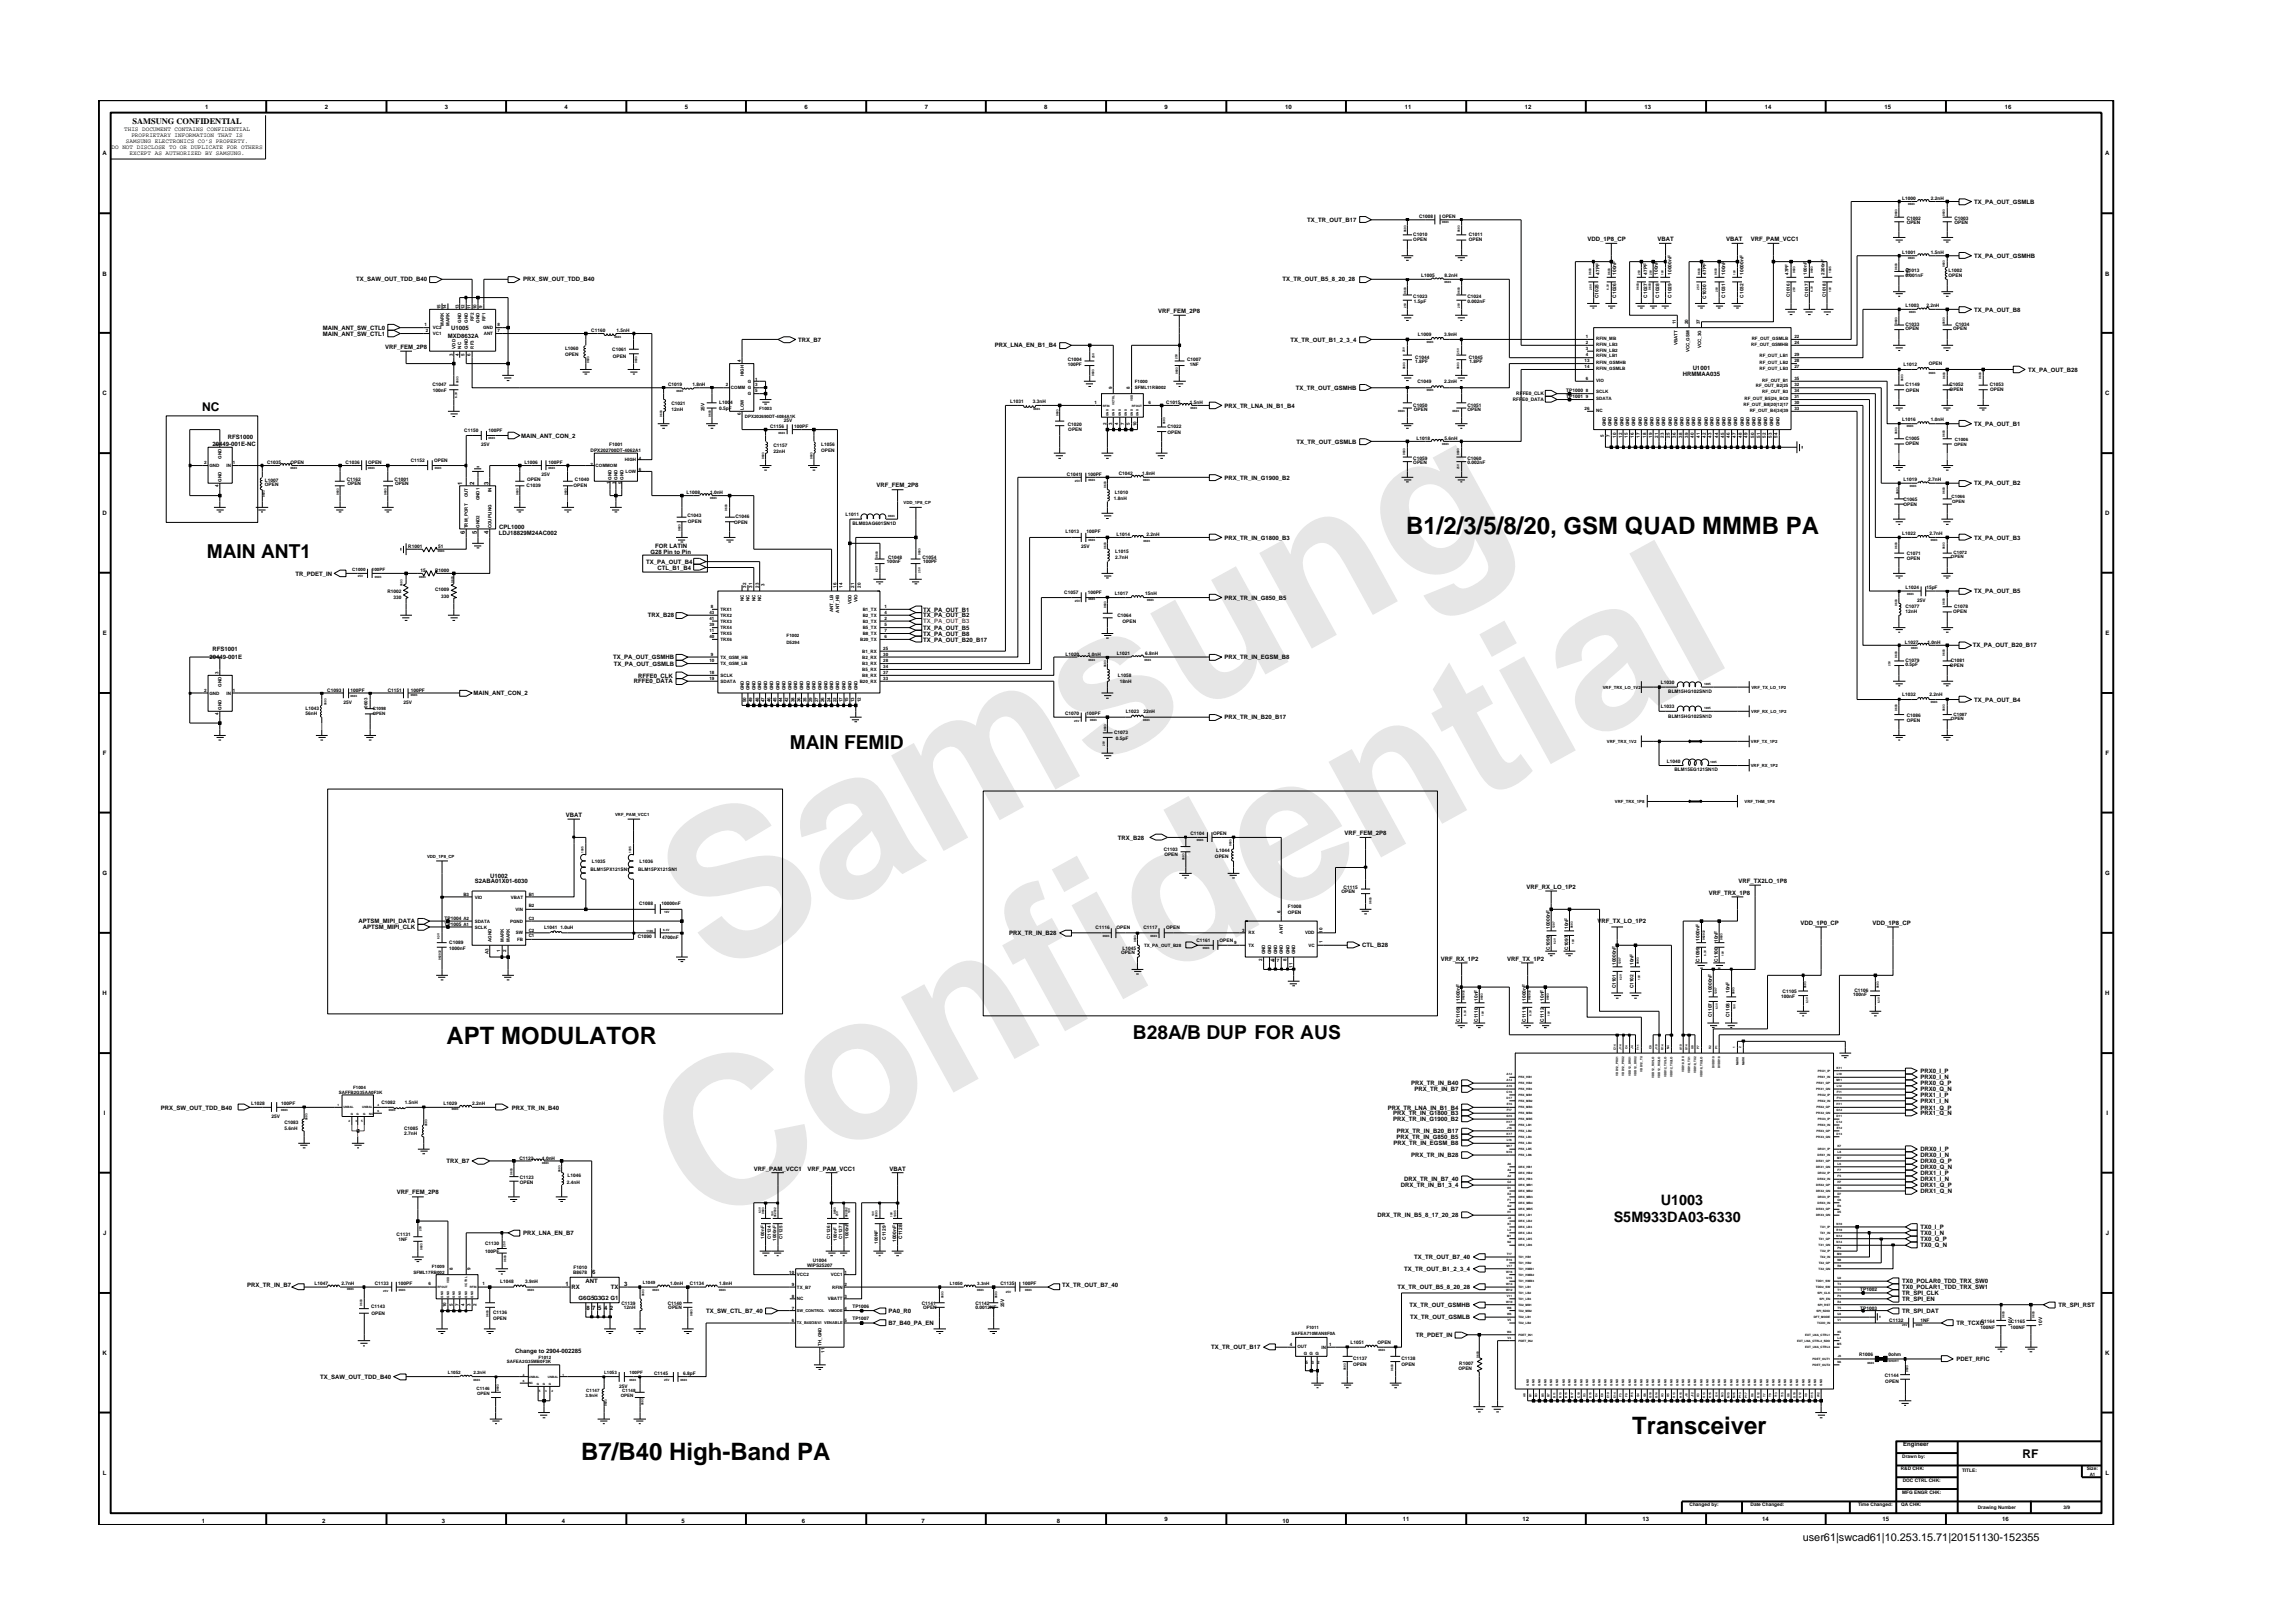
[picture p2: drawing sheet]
<svg xmlns="http://www.w3.org/2000/svg" width="297mm" height="210mm" viewBox="0 0 297 210" stroke-linecap="round" stroke-linejoin="round" font-family="sans-serif">
<defs><g id="words">
<g font-size="26.5" fill="#e6e6e6">
<text x="92.4" y="126.7" transform="rotate(-29 92.4 126.7)">Samsung</text>
<text x="91.1" y="159.4" transform="rotate(-29 91.1 159.4)">Confidential</text>
</g>
<g font-size="3.1">
<text x="182.1" y="69.2">B1/2/3/5/8/20, GSM QUAD MMMB PA</text>
<text x="57.9" y="135.2">APT MODULATOR</text>
<text x="211.4" y="185.8">Transceiver</text>
<text x="75.3" y="189.1">B7/B40 High-Band PA</text>
</g>
<g font-size="2.5">
<text x="26.8" y="72.3">MAIN ANT1</text>
<text x="102.3" y="97">MAIN FEMID</text>
<text x="146.8" y="134.6">B28A/B DUP FOR AUS</text>
</g>
<g font-size="1.9">
<text x="209" y="158.3">S5M933DA03-6330</text>
<text x="215.1" y="156.2">U1003</text>
</g>
<g font-size="1.6">
<text x="26.2" y="53.3">NC</text>
<text x="262" y="188.8">RF</text>
</g>
<text font-size="1.4" x="233.5" y="199.7">user61|swcad61|10.253.15.71|20151130-152355</text>
<text font-size="1.1" x="17.2" y="16.1">SAMSUNG CONFIDENTIAL</text>
<g font-size=".8">
<text x="16.1" y="17">THIS DOCUMENT CONTAINS CONFIDENTIAL</text>
<text x="17" y="17.8">PROPRIETARY INFORMATION THAT IS</text>
<text x="26.6" y="14.1">1</text>
<text x="42.1" y="14.1">2</text>
<text x="57.6" y="14.1">3</text>
<text x="73.1" y="14.1">4</text>
<text x="88.7" y="14.1">5</text>
<text x="104.2" y="14.1">6</text>
<text x="119.8" y="14.1">7</text>
<text x="135.3" y="14.1">8</text>
<text x="150.9" y="14.1">9</text>
<text x="166.5" y="14.1">10</text>
<text x="182" y="14.1">11</text>
<text x="197.5" y="14.1">12</text>
<text x="213" y="14.1">13</text>
<text x="228.6" y="14.1">14</text>
<text x="244.1" y="14.1">15</text>
<text x="259.7" y="14.1">16</text>
<text x="13.3" y="20.1">A</text>
<text x="14.5" y="19.3">DO NOT DISCLOSE TO OR DUPLICATE FOR OTHERS</text>
<text x="16.3" y="18.5">SAMSUNG ELECTRONICS CO’S PROPERTY.</text>
<text x="16.8" y="20.1">EXCEPT AS AUTHORIZED BY SAMSUNG.</text>
<text x="272.7" y="20.1">A</text>
<text x="169.3" y="28.8">TX_TR_OUT_B17</text>
<text x="255.7" y="26.4">TX_PA_OUT_GSMLB</text>
<text x="13.3" y="35.7">B</text>
<text x="205.7" y="31.2">VDD_1P8_CP</text>
<text x="214.7" y="31.2">VBAT</text>
<text x="223.6" y="31.2">VBAT</text>
<text x="226.8" y="31.2">VRF_PAM_VCC1</text>
<text x="255.7" y="33.4">TX_PA_OUT_GSMHB</text>
<text x="272.7" y="35.7">B</text>
<text x="46.1" y="36.5">TX_SAW_OUT_TDD_B40</text>
<text x="67.8" y="36.5">PRX_SW_OUT_TDD_B40</text>
<text x="150" y="40.6">VRF_FEM_2P8</text>
<text x="166.1" y="36.5">TX_TR_OUT_B5_8_20_28</text>
<text x="255.7" y="40.4">TX_PA_OUT_B8</text>
<text x="41.8" y="42.7">MAIN_ANT_SW_CTL0</text>
<text x="41.8" y="43.5">MAIN_ANT_SW_CTL1</text>
<text x="49.9" y="45.3">VRF_FEM_2P8</text>
<text x="58" y="43.8">MXD8632A</text>
<text x="58.4" y="42.8">U1005</text>
<text x="103.4" y="44.3">TRX_B7</text>
<text x="128.9" y="45">PRX_LNA_EN_B1_B4</text>
<text x="167.2" y="44.3">TX_TR_OUT_B1_2_3_4</text>
<text x="219.3" y="48">U1001</text>
<text x="13.3" y="51.2">C</text>
<text x="158.6" y="52.8">PRX_TR_LNA_IN_B1_B4</text>
<text x="167.9" y="50.5">TX_TR_OUT_GSMHB</text>
<text x="218" y="48.7">HRMMAA035</text>
<text x="262.7" y="48.1">TX_PA_OUT_B28</text>
<text x="272.7" y="51.2">C</text>
<text x="27.5" y="57.8">20449-001E-NC</text>
<text x="29.5" y="56.8">RFS1000</text>
<text x="67.5" y="56.7">MAIN_ANT_CON_2</text>
<text x="167.9" y="57.5">TX_TR_OUT_GSMLB</text>
<text x="255.7" y="55.2">TX_PA_OUT_B1</text>
<text x="59.9" y="62.9" transform="rotate(-90 59.9 62.9)">1</text>
<text x="61.4" y="62.9" transform="rotate(-90 61.4 62.9)">2</text>
<text x="63.3" y="62.8" transform="rotate(-90 63.3 62.8)">3</text>
<text x="113.6" y="63.1">VRF_FEM_2P8</text>
<text x="158.6" y="62.1">PRX_TR_IN_G1900_B2</text>
<text x="255.7" y="62.9">TX_PA_OUT_B2</text>
<text x="13.3" y="66.8">D</text>
<text x="60.2" y="69.1" transform="rotate(-90 60.2 69.1)">6</text>
<text x="61.8" y="69.1" transform="rotate(-90 61.8 69.1)">5</text>
<text x="63.3" y="69.1" transform="rotate(-90 63.3 69.1)">4</text>
<text x="64.6" y="69.3">LDJ18829M24AC002</text>
<text x="64.7" y="68.6">CPL1000</text>
<text x="84.3" y="71.7">G28 Pin to Pin</text>
<text x="84.9" y="71">FOR LATIN</text>
<text x="158.6" y="69.9">PRX_TR_IN_G1800_B3</text>
<text x="255.7" y="69.9">TX_PA_OUT_B3</text>
<text x="272.7" y="66.8">D</text>
<text x="38.3" y="74.6">TR_PDET_IN</text>
<text x="83.7" y="73">TX_PA_OUT_B4</text>
<text x="85.2" y="73.8">CTL_B1_B4</text>
<text x="158.6" y="77.7">PRX_TR_IN_G850_B5</text>
<text x="255.7" y="76.9">TX_PA_OUT_B5</text>
<text x="13.3" y="82.3">E</text>
<text x="83.9" y="80">TRX_B28</text>
<text x="119.6" y="80">TX_PA_OUT_B2</text>
<text x="119.6" y="79.2">TX_PA_OUT_B1</text>
<text x="119.6" y="81.6">TX_PA_OUT_B5</text>
<text x="119.6" y="82.4">TX_PA_OUT_B8</text>
<text x="119.6" y="83.1">TX_PA_OUT_B20_B17</text>
<text x="255.6" y="83.9">TX_PA_OUT_B20_B17</text>
<text x="272.7" y="82.3">E</text>
<text x="27.1" y="85.3">20449-001E</text>
<text x="27.5" y="84.3">RFS1001</text>
<text x="79.4" y="85.4">TX_PA_OUT_GSMHB</text>
<text x="79.5" y="86.2">TX_PA_OUT_GSMLB</text>
<text x="82.1" y="88.5">RFFE0_DATA</text>
<text x="82.7" y="87.8">RFFE0_CLK</text>
<text x="158.6" y="85.4">PRX_TR_IN_EGSM_B8</text>
<text x="61.3" y="90.1">MAIN_ANT_CON_2</text>
<text x="158.6" y="93.2">PRX_TR_IN_B20_B17</text>
<text x="255.7" y="90.9">TX_PA_OUT_B4</text>
<text x="13.3" y="97.8">F</text>
<text x="272.8" y="97.8">F</text>
<text x="73.3" y="105.8">VBAT</text>
<text x="13.3" y="113.3">G</text>
<text x="63.5" y="113.7">U1002</text>
<text x="144.8" y="108.8">TRX_B28</text>
<text x="174.2" y="108.2">VRF_FEM_2P8</text>
<text x="272.7" y="113.3">G</text>
<text x="46.5" y="119.6">APTSM_MIPI_DATA</text>
<text x="61.5" y="114.4">S2ABA01X01-6030</text>
<text x="197.7" y="115.1">VRF_RX_LO_1P2</text>
<text x="206.9" y="119.6">VRF_TX_LO_1P2</text>
<text x="221.4" y="116">VRF_TRX_1P8</text>
<text x="225.2" y="114.4">VRF_TX2LO_1P8</text>
<text x="233.3" y="119.8">VDD_1P0_CP</text>
<text x="242.6" y="119.8">VDD_1P8_CP</text>
<text x="47" y="120.4">APTSM_MIPI_CLK</text>
<text x="130.7" y="121.1">PRX_TR_IN_B28</text>
<text x="176.5" y="122.7">CTL_B28</text>
<text x="186.7" y="124.4">VRF_RX_1P2</text>
<text x="195.2" y="124.4">VRF_TX_1P2</text>
<text x="13.3" y="128.9">H</text>
<text x="272.7" y="128.9">H</text>
<text x="20.8" y="143.7">PRX_SW_OUT_TDD_B40</text>
<text x="66.3" y="143.7">PRX_TR_IN_B40</text>
<text x="179.8" y="143.7">PRX_TR_LNA_IN_B1_B4</text>
<text x="182.8" y="140.6">PRX_TR_IN_B40</text>
<text x="183.2" y="141.4">PRX_TR_IN_B7</text>
<text x="248.8" y="139">PRX0_I_P</text>
<text x="248.8" y="139.8">PRX0_I_N</text>
<text x="248.8" y="141.4">PRX0_Q_N</text>
<text x="248.8" y="140.6">PRX0_Q_P</text>
<text x="248.8" y="142.1">PRX1_I_P</text>
<text x="248.8" y="142.9">PRX1_I_N</text>
<text x="248.8" y="143.7">PRX1_Q_P</text>
<text x="13.5" y="144.4">I</text>
<text x="180.5" y="144.5">PRX_TR_IN_G1800_B3</text>
<text x="180.5" y="145.3">PRX_TR_IN_G1900_B2</text>
<text x="180.5" y="148.4">PRX_TR_IN_EGSM_B8</text>
<text x="180.9" y="147.5">PRX_TR_IN_G850_B5</text>
<text x="180.9" y="146.8">PRX_TR_IN_B20_B17</text>
<text x="182.8" y="149.9">PRX_TR_IN_B28</text>
<text x="248.8" y="149.2">DRX0_I_P</text>
<text x="248.8" y="149.9">DRX0_I_N</text>
<text x="248.8" y="144.5">PRX1_Q_N</text>
<text x="272.9" y="144.4">I</text>
<text x="51.4" y="154.7">VRF_FEM_2P8</text>
<text x="57.9" y="150.7">TRX_B7</text>
<text x="97.7" y="151.7">VRF_PAM_VCC1</text>
<text x="104.6" y="151.7">VRF_PAM_VCC1</text>
<text x="115.2" y="151.7">VBAT</text>
<text x="181.5" y="153.8">DRX_TR_IN_B1_3_4</text>
<text x="181.9" y="153.1">DRX_TR_IN_B7_40</text>
<text x="248.8" y="151.4">DRX0_Q_N</text>
<text x="248.8" y="150.7">DRX0_Q_P</text>
<text x="248.8" y="153.1">DRX1_I_N</text>
<text x="248.8" y="152.2">DRX1_I_P</text>
<text x="248.8" y="154.6">DRX1_Q_N</text>
<text x="248.8" y="153.8">DRX1_Q_P</text>
<text x="13.4" y="160">J</text>
<text x="67.8" y="160">PRX_LNA_EN_B7</text>
<text x="178.4" y="157.7">DRX_TR_IN_B5_8_17_20_28</text>
<text x="248.8" y="159.2">TX0_I_P</text>
<text x="248.8" y="160.8">TX0_Q_P</text>
<text x="248.8" y="161.6">TX0_Q_N</text>
<text x="248.8" y="160">TX0_I_N</text>
<text x="272.8" y="160">J</text>
<text x="32" y="166.8">PRX_TR_IN_B7</text>
<text x="73.3" y="166.6">1</text>
<text x="74" y="167">RX</text>
<text x="75.9" y="166.2">ANT</text>
<text x="76.7" y="165.1">6</text>
<text x="79.1" y="167">TX</text>
<text x="80.9" y="166.6">3</text>
<text x="137.6" y="166.8">TX_TR_OUT_B7_40</text>
<text x="181" y="167">TX_TR_OUT_B5_8_20_28</text>
<text x="181.9" y="164.6">TX_TR_OUT_B1_2_3_4</text>
<text x="183.2" y="163.1">TX_TR_OUT_B7_40</text>
<text x="246.4" y="166.3">TX0_POLAR0_TDD_TRX_SW0</text>
<text x="246.4" y="167.8">TR_SPI_CLK</text>
<text x="246.4" y="167">TX0_POLAR1_TDD_TRX_SW1</text>
<text x="74.9" y="168.4">G6G5G3G2 G1</text>
<text x="76" y="169.7">8</text>
<text x="76.7" y="169.7">7</text>
<text x="77.5" y="169.7">5</text>
<text x="78.3" y="169.7">4</text>
<text x="79" y="169.7">2</text>
<text x="91.5" y="170.1">TX_SW_CTL_B7_40</text>
<text x="115.1" y="170.1">PA0_R0</text>
<text x="115.1" y="171.7">B7_B40_PA_EN</text>
<text x="182.6" y="169.3">TX_TR_OUT_GSMHB</text>
<text x="182.7" y="170.9">TX_TR_OUT_GSMLB</text>
<text x="183.4" y="173.2">TR_PDET_IN</text>
<text x="246.4" y="170.1">TR_SPI_DAT</text>
<text x="246.4" y="168.5">TR_SPI_EN</text>
<text x="253.4" y="171.7">TR_TCXO</text>
<text x="266.6" y="169.3">TR_SPI_RST</text>
<text x="13.3" y="175.5">K</text>
<text x="41.5" y="178.6">TX_SAW_OUT_TDD_B40</text>
<text x="66.7" y="175.3">Change to 2904-002285</text>
<text x="156.9" y="174.8">TX_TR_OUT_B17</text>
<text x="253.4" y="176.3">PDET_RFIC</text>
<text x="272.7" y="175.5">K</text>
<text x="13.3" y="191.1">L</text>
<text x="246.5" y="187.3">Engineer</text>
<text x="272.8" y="191.1">L</text>
<text x="26.1" y="197.3">1</text>
<text x="41.7" y="197.3">2</text>
<text x="57.2" y="197.3">3</text>
<text x="72.8" y="197.3">4</text>
<text x="88.3" y="197.3">5</text>
<text x="103.9" y="197.3">6</text>
<text x="119.4" y="197.3">7</text>
<text x="136.9" y="197.3">8</text>
<text x="150.9" y="197.1">9</text>
<text x="166.1" y="197.3">10</text>
<text x="181.7" y="197.1">11</text>
<text x="197.2" y="197.1">12</text>
<text x="212.8" y="197.1">13</text>
<text x="228.3" y="197.1">14</text>
<text x="243.9" y="197.1">15</text>
<text x="259.4" y="197.1">16</text>
</g>
<text font-size=".8" fill="#f00" x="119.6" y="80.7">TX_PA_OUT_B3</text>
<g font-size=".6">
<text x="183.8" y="28.2">C1008</text>
<text x="186.8" y="28.2">OPEN</text>
<text x="246.4" y="25.9">L1000</text>
<text x="247" y="28.5">C1002</text>
<text x="247" y="29.1">OPEN</text>
<text x="250.1" y="25.9">2.2nH</text>
<text x="253.2" y="28.5">C1003</text>
<text x="253.2" y="29.1">OPEN</text>
<text x="183.1" y="31.2">OPEN</text>
<text x="183.1" y="30.6">C1010</text>
<text x="184.1" y="35.8">L1005</text>
<text x="187.1" y="35.8">8.2nH</text>
<text x="190.3" y="30.6">C1011</text>
<text x="190.3" y="31.2">OPEN</text>
<text x="207.2" y="35.6" transform="rotate(-90 207.2 35.6)">47PF</text>
<text x="209.4" y="35.6" transform="rotate(-90 209.4 35.6)">100nF</text>
<text x="213.4" y="35.6" transform="rotate(-90 213.4 35.6)">47PF</text>
<text x="214.7" y="35.6" transform="rotate(-90 214.7 35.6)">100nF</text>
<text x="216.5" y="35.6" transform="rotate(-90 216.5 35.6)">10000nF</text>
<text x="221" y="35.6" transform="rotate(-90 221 35.6)">47PF</text>
<text x="223.5" y="35.6" transform="rotate(-90 223.5 35.6)">100nF</text>
<text x="225.8" y="35.6" transform="rotate(-90 225.8 35.6)">10000nF</text>
<text x="231.7" y="35.6" transform="rotate(-90 231.7 35.6)">47PF</text>
<text x="234" y="35.6" transform="rotate(-90 234 35.6)">100nF</text>
<text x="236.3" y="35.6" transform="rotate(-90 236.3 35.6)">2200nF</text>
<text x="246.4" y="32.9">L1001</text>
<text x="246.8" y="35.8">0.001nF</text>
<text x="246.8" y="35.2">C1013</text>
<text x="247.4" y="35.8" transform="rotate(-90 247.4 35.8)">25V</text>
<text x="250.1" y="32.9">1.5nH</text>
<text x="252.4" y="35.8">OPEN</text>
<text x="252.4" y="35.2">L1002</text>
<text x="57.1" y="40.1" transform="rotate(-90 57.1 40.1)">15</text>
<text x="57.8" y="40.1" transform="rotate(-90 57.8 40.1)">14</text>
<text x="59.4" y="40.1" transform="rotate(-90 59.4 40.1)">13</text>
<text x="59.8" y="41.8" transform="rotate(-90 59.8 41.8)">GND</text>
<text x="60.2" y="40.1" transform="rotate(-90 60.2 40.1)">12</text>
<text x="60.6" y="41.8" transform="rotate(-90 60.6 41.8)">GND</text>
<text x="60.9" y="40.1" transform="rotate(-90 60.9 40.1)">11</text>
<text x="61.4" y="41.6" transform="rotate(-90 61.4 41.6)">RF2</text>
<text x="61.7" y="40.1" transform="rotate(-90 61.7 40.1)">10</text>
<text x="62.1" y="41.8" transform="rotate(-90 62.1 41.8)">GND</text>
<text x="62.5" y="39.9" transform="rotate(-90 62.5 39.9)">9</text>
<text x="62.9" y="41.6" transform="rotate(-90 62.9 41.6)">RF1</text>
<text x="183.1" y="38.6">C1023</text>
<text x="183.2" y="39.2">1.5pF</text>
<text x="190.1" y="38.6">C1024</text>
<text x="190.1" y="39.2">0.002nF</text>
<text x="207.1" y="38.6" transform="rotate(-90 207.1 38.6)">C1025</text>
<text x="209.4" y="38.6" transform="rotate(-90 209.4 38.6)">C1026</text>
<text x="213.4" y="38.6" transform="rotate(-90 213.4 38.6)">C1027</text>
<text x="214.9" y="38.6" transform="rotate(-90 214.9 38.6)">C1028</text>
<text x="216.5" y="38.6" transform="rotate(-90 216.5 38.6)">C1029</text>
<text x="221" y="38.7" transform="rotate(-90 221 38.7)">C1030</text>
<text x="223.5" y="38.6" transform="rotate(-90 223.5 38.6)">C1031</text>
<text x="225.8" y="38.6" transform="rotate(-90 225.8 38.6)">C1032</text>
<text x="231.8" y="38.5" transform="rotate(-90 231.8 38.5)">C1016</text>
<text x="234.2" y="38.5" transform="rotate(-90 234.2 38.5)">C1017</text>
<text x="236.5" y="38.5" transform="rotate(-90 236.5 38.5)">C1018</text>
<text x="246.8" y="39.8">L1003</text>
<text x="249.5" y="39.8">2.2nH</text>
<text x="55" y="42.2">1</text>
<text x="55.2" y="43">2</text>
<text x="56.1" y="43.4">VC1</text>
<text x="56.1" y="42.7">VC2</text>
<text x="57.5" y="42.2" transform="rotate(-90 57.5 42.2)">MARK</text>
<text x="58.2" y="42.2" transform="rotate(-90 58.2 42.2)">MARK</text>
<text x="58.7" y="46.1" transform="rotate(-90 58.7 46.1)">3</text>
<text x="59" y="45.2" transform="rotate(-90 59 45.2)">VDD</text>
<text x="59.4" y="46.1" transform="rotate(-90 59.4 46.1)">4</text>
<text x="59.8" y="45.2" transform="rotate(-90 59.8 45.2)">NC</text>
<text x="60.2" y="46.1" transform="rotate(-90 60.2 46.1)">5</text>
<text x="60.6" y="45.2" transform="rotate(-90 60.6 45.2)">GND</text>
<text x="60.9" y="46.1" transform="rotate(-90 60.9 46.1)">6</text>
<text x="61.4" y="45.2" transform="rotate(-90 61.4 45.2)">RF3</text>
<text x="62.6" y="42.7">GND</text>
<text x="62.7" y="43.4">ANT</text>
<text x="64.5" y="43">7</text>
<text x="64.5" y="42.2">8</text>
<text x="73.2" y="45.3">L1060</text>
<text x="73.2" y="46.1">OPEN</text>
<text x="76.6" y="43">C1160</text>
<text x="79.3" y="45.5">C1061</text>
<text x="79.4" y="46.3">OPEN</text>
<text x="79.9" y="43">1.5nH</text>
<text x="96" y="46.9" transform="rotate(-90 96 46.9)">4</text>
<text x="138.3" y="46.8">C1004</text>
<text x="138.3" y="47.4">100PF</text>
<text x="153.8" y="46.8">C1007</text>
<text x="154.1" y="47.4">1NF</text>
<text x="183.3" y="47">1.8PF</text>
<text x="183.3" y="46.5">C1044</text>
<text x="183.7" y="43.5">L1009</text>
<text x="187.1" y="43.5">3.9nH</text>
<text x="190.3" y="46.5">C1045</text>
<text x="190.4" y="47">1.8PF</text>
<text x="205.3" y="46.9">13</text>
<text x="205.3" y="47.7">14</text>
<text x="205.4" y="43.8">1</text>
<text x="205.4" y="46.1">4</text>
<text x="205.4" y="44.6">2</text>
<text x="205.4" y="45.4">3</text>
<text x="206.8" y="44">RFIN_MB</text>
<text x="206.8" y="47.1">RFIN_GSMHB</text>
<text x="206.8" y="47.9">RFIN_GSMLB</text>
<text x="206.8" y="46.3">RFIN_LB1</text>
<text x="206.8" y="44.8">RFIN_LB3</text>
<text x="206.8" y="45.5">RFIN_LB2</text>
<text x="217.1" y="42" transform="rotate(-90 217.1 42)">11</text>
<text x="217.3" y="44.7" transform="rotate(-90 217.3 44.7)">VBATT</text>
<text x="218.7" y="42" transform="rotate(-90 218.7 42)">20</text>
<text x="218.8" y="45.7" transform="rotate(-90 218.8 45.7)">VCC_GSM</text>
<text x="220.2" y="42" transform="rotate(-90 220.2 42)">37</text>
<text x="220.4" y="45.1" transform="rotate(-90 220.4 45.1)">VCC_3G</text>
<text x="226.9" y="44.8">RF_OUT_GSMHB</text>
<text x="226.9" y="44">RF_OUT_GSMLB</text>
<text x="227.9" y="47.9">RF_OUT_LB3</text>
<text x="227.9" y="47.1">RF_OUT_LB2</text>
<text x="227.9" y="46.3">RF_OUT_LB1</text>
<text x="232.5" y="47.7">27</text>
<text x="232.5" y="46.9">28</text>
<text x="232.5" y="46.1">29</text>
<text x="232.5" y="43.8">22</text>
<text x="232.5" y="44.6">24</text>
<text x="246.6" y="47.4">L1012</text>
<text x="246.8" y="42.2">C1033</text>
<text x="246.8" y="42.8">OPEN</text>
<text x="249.8" y="47.3">OPEN</text>
<text x="253" y="42.8">OPEN</text>
<text x="253.3" y="42.2">C1034</text>
<text x="56" y="50">C1047</text>
<text x="56.1" y="50.7">100nF</text>
<text x="86.6" y="50">C1019</text>
<text x="87" y="52.5">C1021</text>
<text x="87" y="53.3">12nH</text>
<text x="89.7" y="50">1.8nH</text>
<text x="91.2" y="53.3" transform="rotate(-90 91.2 53.3)">25V</text>
<text x="93.2" y="53.1">0.5pF</text>
<text x="93.2" y="52.4">L1004</text>
<text x="94" y="50.1">2</text>
<text x="94.7" y="50.4">COMM G</text>
<text x="96" y="53.8" transform="rotate(-90 96 53.8)">6</text>
<text x="96.3" y="53.1" transform="rotate(-90 96.3 53.1)">LOW</text>
<text x="96.3" y="48.7" transform="rotate(-90 96.3 48.7)">HIGH</text>
<text x="96.9" y="51.2">G</text>
<text x="96.9" y="49.6">G</text>
<text x="97.8" y="50.8">5</text>
<text x="97.8" y="49.3">1</text>
<text x="97.8" y="50.1">3</text>
<text x="98.3" y="53.1">F1003</text>
<text x="130.9" y="52.2">L1031</text>
<text x="133.8" y="52.2">3.3nH</text>
<text x="141.8" y="52.3">1</text>
<text x="144.1" y="50.4" transform="rotate(-90 144.1 50.4)">9</text>
<text x="146.4" y="50.4" transform="rotate(-90 146.4 50.4)">8</text>
<text x="147" y="50.4">SFML11RB002</text>
<text x="147" y="49.6">F1000</text>
<text x="148.8" y="52.3">6</text>
<text x="151.1" y="52.4">C1015</text>
<text x="154.1" y="52.4">1.5nH</text>
<text x="183.1" y="52.7">C1050</text>
<text x="183.2" y="53.2">OPEN</text>
<text x="183.6" y="49.7">C1049</text>
<text x="187.1" y="49.7">2.2nH</text>
<text x="190.1" y="53.2">OPEN</text>
<text x="190.1" y="52.7">C1051</text>
<text x="196" y="52">RFFE0_DATA</text>
<text x="196.4" y="51.2">RFFE0_CLK</text>
<text x="202.9" y="51.6">TP1001</text>
<text x="202.9" y="50.8">TP1000</text>
<text x="205.3" y="53.2">26</text>
<text x="205.4" y="49.3">6</text>
<text x="205.4" y="50.8">8</text>
<text x="205.4" y="51.5">9</text>
<text x="206.8" y="53.3">NC</text>
<text x="206.8" y="49.4">VIO</text>
<text x="206.8" y="51">SCLK</text>
<text x="206.8" y="51.8">SDATA</text>
<text x="225.8" y="52.6">RF_OUT_B8|20|12|17</text>
<text x="226" y="51.8">RF_OUT_B5|26_BC0</text>
<text x="226.7" y="53.3">RF_OUT_B4|34|39</text>
<text x="227.5" y="50.2">RF_OUT_B2|25</text>
<text x="228.3" y="51">RF_OUT_B3</text>
<text x="228.3" y="49.4">RF_OUT_B1</text>
<text x="232.5" y="52.3">30</text>
<text x="232.5" y="51.5">31</text>
<text x="232.5" y="50">32</text>
<text x="232.5" y="53.2">33</text>
<text x="232.5" y="50.8">34</text>
<text x="232.5" y="49.3">35</text>
<text x="246.8" y="50">C1149</text>
<text x="246.9" y="50.8">OPEN</text>
<text x="252.5" y="50">C1052</text>
<text x="252.6" y="50.6">OPEN</text>
<text x="257.8" y="50">C1053</text>
<text x="257.8" y="50.6">OPEN</text>
<text x="28.3" y="57.8" transform="rotate(-90 28.3 57.8)">3</text>
<text x="28.7" y="59.4" transform="rotate(-90 28.7 59.4)">GND</text>
<text x="53.2" y="59.9">C1152</text>
<text x="56.2" y="59.9">OPEN</text>
<text x="60.1" y="56">C1150</text>
<text x="62.3" y="57.8">25V</text>
<text x="63.3" y="56">100PF</text>
<text x="76.5" y="58.5">DPX202700DT-4062A1</text>
<text x="78.9" y="57.8">F1001</text>
<text x="81" y="59.8">HIGH</text>
<text x="82.7" y="59.5">4</text>
<text x="96.5" y="54.1">DPX202690DT-4084A1K</text>
<text x="99.8" y="55.4">C1156</text>
<text x="100.2" y="57.9">C1157</text>
<text x="100.2" y="58.7">22nH</text>
<text x="101.5" y="54.7">25V</text>
<text x="102.9" y="55.4">100PF</text>
<text x="106.4" y="57.8">L1056</text>
<text x="106.4" y="58.5">OPEN</text>
<text x="138.3" y="55.2">C1020</text>
<text x="138.4" y="55.8">OPEN</text>
<text x="143.3" y="55.1" transform="rotate(-90 143.3 55.1)">2</text>
<text x="144.1" y="55.1" transform="rotate(-90 144.1 55.1)">3</text>
<text x="144.9" y="55.1" transform="rotate(-90 144.9 55.1)">4</text>
<text x="145.6" y="55.1" transform="rotate(-90 145.6 55.1)">7</text>
<text x="146.4" y="55.1" transform="rotate(-90 146.4 55.1)">5</text>
<text x="147.2" y="55.2" transform="rotate(-90 147.2 55.2)">10</text>
<text x="151.2" y="56.2">OPEN</text>
<text x="151.2" y="55.4">C1022</text>
<text x="183.1" y="59.5">C1059</text>
<text x="183.5" y="57">L1018</text>
<text x="187.1" y="57">5.6nH</text>
<text x="190.1" y="59.5">C1060</text>
<text x="207.8" y="56.6" transform="rotate(-90 207.8 56.6)">5</text>
<text x="208" y="55.2" transform="rotate(-90 208 55.2)">GND</text>
<text x="208.5" y="56.6" transform="rotate(-90 208.5 56.6)">7</text>
<text x="208.8" y="55.2" transform="rotate(-90 208.8 55.2)">GND</text>
<text x="209.4" y="56.7" transform="rotate(-90 209.4 56.7)">10</text>
<text x="209.5" y="55.2" transform="rotate(-90 209.5 55.2)">GND</text>
<text x="210.1" y="56.7" transform="rotate(-90 210.1 56.7)">12</text>
<text x="210.3" y="55.2" transform="rotate(-90 210.3 55.2)">GND</text>
<text x="210.9" y="56.7" transform="rotate(-90 210.9 56.7)">15</text>
<text x="211.1" y="55.2" transform="rotate(-90 211.1 55.2)">GND</text>
<text x="211.7" y="56.7" transform="rotate(-90 211.7 56.7)">16</text>
<text x="211.8" y="55.2" transform="rotate(-90 211.8 55.2)">GND</text>
<text x="212.4" y="56.7" transform="rotate(-90 212.4 56.7)">17</text>
<text x="212.7" y="55.2" transform="rotate(-90 212.7 55.2)">GND</text>
<text x="213.3" y="56.7" transform="rotate(-90 213.3 56.7)">18</text>
<text x="213.4" y="55.2" transform="rotate(-90 213.4 55.2)">GND</text>
<text x="214" y="56.7" transform="rotate(-90 214 56.7)">19</text>
<text x="214.2" y="55.2" transform="rotate(-90 214.2 55.2)">GND</text>
<text x="214.8" y="56.7" transform="rotate(-90 214.8 56.7)">21</text>
<text x="215" y="55.2" transform="rotate(-90 215 55.2)">GND</text>
<text x="215.5" y="56.7" transform="rotate(-90 215.5 56.7)">23</text>
<text x="215.7" y="55.2" transform="rotate(-90 215.7 55.2)">GND</text>
<text x="216.3" y="56.7" transform="rotate(-90 216.3 56.7)">25</text>
<text x="216.6" y="55.2" transform="rotate(-90 216.6 55.2)">GND</text>
<text x="217.1" y="56.7" transform="rotate(-90 217.1 56.7)">36</text>
<text x="217.3" y="55.2" transform="rotate(-90 217.3 55.2)">GND</text>
<text x="217.9" y="56.7" transform="rotate(-90 217.9 56.7)">38</text>
<text x="218.1" y="55.2" transform="rotate(-90 218.1 55.2)">GND</text>
<text x="218.7" y="56.7" transform="rotate(-90 218.7 56.7)">39</text>
<text x="218.9" y="55.2" transform="rotate(-90 218.9 55.2)">GND</text>
<text x="219.4" y="56.7" transform="rotate(-90 219.4 56.7)">40</text>
<text x="219.6" y="55.2" transform="rotate(-90 219.6 55.2)">GND</text>
<text x="220.2" y="56.7" transform="rotate(-90 220.2 56.7)">41</text>
<text x="220.4" y="55.2" transform="rotate(-90 220.4 55.2)">GND</text>
<text x="221" y="56.7" transform="rotate(-90 221 56.7)">42</text>
<text x="221.2" y="55.2" transform="rotate(-90 221.2 55.2)">GND</text>
<text x="221.7" y="56.7" transform="rotate(-90 221.7 56.7)">43</text>
<text x="222" y="55.2" transform="rotate(-90 222 55.2)">GND</text>
<text x="222.6" y="56.7" transform="rotate(-90 222.6 56.7)">44</text>
<text x="222.7" y="55.2" transform="rotate(-90 222.7 55.2)">GND</text>
<text x="223.3" y="56.7" transform="rotate(-90 223.3 56.7)">45</text>
<text x="223.5" y="55.2" transform="rotate(-90 223.5 55.2)">GND</text>
<text x="224.1" y="56.7" transform="rotate(-90 224.1 56.7)">46</text>
<text x="224.3" y="55.2" transform="rotate(-90 224.3 55.2)">GND</text>
<text x="224.9" y="56.7" transform="rotate(-90 224.9 56.7)">47</text>
<text x="225" y="55.2" transform="rotate(-90 225 55.2)">GND</text>
<text x="225.6" y="56.7" transform="rotate(-90 225.6 56.7)">48</text>
<text x="225.9" y="55.2" transform="rotate(-90 225.9 55.2)">GND</text>
<text x="226.4" y="56.7" transform="rotate(-90 226.4 56.7)">49</text>
<text x="226.6" y="55.2" transform="rotate(-90 226.6 55.2)">GND</text>
<text x="227.2" y="56.7" transform="rotate(-90 227.2 56.7)">50</text>
<text x="227.4" y="55.2" transform="rotate(-90 227.4 55.2)">GND</text>
<text x="228" y="56.7" transform="rotate(-90 228 56.7)">51</text>
<text x="228.2" y="55.2" transform="rotate(-90 228.2 55.2)">GND</text>
<text x="228.8" y="56.7" transform="rotate(-90 228.8 56.7)">52</text>
<text x="228.9" y="55.2" transform="rotate(-90 228.9 55.2)">GND</text>
<text x="229.5" y="56.7" transform="rotate(-90 229.5 56.7)">53</text>
<text x="229.7" y="55.2" transform="rotate(-90 229.7 55.2)">GND</text>
<text x="230.3" y="56.7" transform="rotate(-90 230.3 56.7)">54</text>
<text x="230.5" y="55.2" transform="rotate(-90 230.5 55.2)">GND</text>
<text x="246.4" y="54.5">L1016</text>
<text x="246.8" y="57">C1005</text>
<text x="246.8" y="57.6">OPEN</text>
<text x="250.1" y="54.5">1.0nH</text>
<text x="253.1" y="57.8">OPEN</text>
<text x="253.2" y="57.2">C1006</text>
<text x="26.5" y="60.1">2</text>
<text x="27.1" y="60.5">GND</text>
<text x="28.3" y="63.1" transform="rotate(-90 28.3 63.1)">4</text>
<text x="28.7" y="62.4" transform="rotate(-90 28.7 62.4)">GND</text>
<text x="29.3" y="60.5">IN</text>
<text x="30.2" y="60.1">1</text>
<text x="34.3" y="63">OPEN</text>
<text x="34.3" y="62.4">L1007</text>
<text x="34.6" y="60.1">C1035</text>
<text x="37.6" y="60.1">OPEN</text>
<text x="44.8" y="60.1">C1036</text>
<text x="44.9" y="62.3">C1162</text>
<text x="45" y="62.9">OPEN</text>
<text x="47.7" y="60.1">OPEN</text>
<text x="51.1" y="62.3">C1001</text>
<text x="51.2" y="62.9">OPEN</text>
<text x="60.6" y="64.4" transform="rotate(-90 60.6 64.4)">OUT</text>
<text x="62.1" y="64.8" transform="rotate(-90 62.1 64.8)">GND1</text>
<text x="63.7" y="63.8" transform="rotate(-90 63.7 63.8)">IN</text>
<text x="67.9" y="60.1">L1006</text>
<text x="68.2" y="63.1">C1039</text>
<text x="68.3" y="62.3">OPEN</text>
<text x="70.1" y="61.7">25V</text>
<text x="71.1" y="60.1">100PF</text>
<text x="74.3" y="63.1">OPEN</text>
<text x="74.5" y="62.3">C1040</text>
<text x="76.5" y="60.3">2</text>
<text x="77.2" y="60.5">COMMOM</text>
<text x="79" y="62.8" transform="rotate(-90 79 62.8)">1</text>
<text x="79.2" y="62.2" transform="rotate(-90 79.2 62.2)">GND</text>
<text x="79.8" y="62.8" transform="rotate(-90 79.8 62.8)">3</text>
<text x="80" y="62.2" transform="rotate(-90 80 62.2)">GND</text>
<text x="80.5" y="62.8" transform="rotate(-90 80.5 62.8)">5</text>
<text x="80.8" y="62.2" transform="rotate(-90 80.8 62.2)">GND</text>
<text x="81" y="61.3">LOW</text>
<text x="82.7" y="61.1">6</text>
<text x="88.9" y="64">L1008</text>
<text x="92" y="64">1.0nH</text>
<text x="117" y="65.3">VDD_1P8_CP</text>
<text x="138.2" y="61.7">C1041</text>
<text x="140.9" y="61.7">100PF</text>
<text x="144.3" y="64.8">1.8nH</text>
<text x="144.4" y="64">L1010</text>
<text x="144.9" y="61.5">C1042</text>
<text x="147.9" y="61.5">1.8nH</text>
<text x="183.1" y="60.1">OPEN</text>
<text x="190.1" y="60.1">0.002nF</text>
<text x="246.6" y="65.6">OPEN</text>
<text x="246.6" y="65">C1065</text>
<text x="246.6" y="62.3">L1019</text>
<text x="249.8" y="62.3">2.7nH</text>
<text x="252.8" y="64.5">C1066</text>
<text x="252.9" y="65.1">OPEN</text>
<text x="52.9" y="71">R1001</text>
<text x="56.7" y="71">51</text>
<text x="60.6" y="68.4" transform="rotate(-90 60.6 68.4)">TRM_PORT</text>
<text x="62.1" y="68.4" transform="rotate(-90 62.1 68.4)">GND2</text>
<text x="63.7" y="68.4" transform="rotate(-90 63.7 68.4)">COUPLING</text>
<text x="89" y="66.9">C1043</text>
<text x="89.1" y="67.7">OPEN</text>
<text x="95.1" y="67.8">OPEN</text>
<text x="95.3" y="67.1">C1046</text>
<text x="109.5" y="66.9">L1011</text>
<text x="110.4" y="68.1">BLM03AG601SN1D</text>
<text x="138" y="69">L1013</text>
<text x="140.1" y="71">25V</text>
<text x="140.7" y="69">100PF</text>
<text x="144.5" y="71.6">L1015</text>
<text x="144.6" y="69.5">L1014</text>
<text x="148.5" y="69.5">2.2nH</text>
<text x="246.4" y="69.3">L1022</text>
<text x="247" y="71.9">C1071</text>
<text x="250" y="69.3">2.7nH</text>
<text x="253.1" y="71.7">C1072</text>
<text x="45.6" y="73.9">C1000</text>
<text x="48.2" y="73.9">100PF</text>
<text x="50.2" y="76.8">R1002</text>
<text x="51" y="77.6">330</text>
<text x="54.5" y="74.1">15</text>
<text x="56.4" y="76.6">C1009</text>
<text x="56.4" y="74.1">R1000</text>
<text x="57.2" y="77.4">330</text>
<text x="96.3" y="77.8" transform="rotate(-90 96.3 77.8)">NC</text>
<text x="96.7" y="76.1" transform="rotate(-90 96.7 76.1)">32</text>
<text x="97.1" y="77.8" transform="rotate(-90 97.1 77.8)">NC</text>
<text x="97.4" y="76.1" transform="rotate(-90 97.4 76.1)">31</text>
<text x="97.9" y="77.8" transform="rotate(-90 97.9 77.8)">NC</text>
<text x="98.3" y="76.1" transform="rotate(-90 98.3 76.1)">23</text>
<text x="98.6" y="77.8" transform="rotate(-90 98.6 77.8)">NC</text>
<text x="99" y="76" transform="rotate(-90 99 76)">3</text>
<text x="108.4" y="76.1" transform="rotate(-90 108.4 76.1)">16</text>
<text x="109.1" y="76.1" transform="rotate(-90 109.1 76.1)">14</text>
<text x="110.6" y="76.1" transform="rotate(-90 110.6 76.1)">21</text>
<text x="111.1" y="78" transform="rotate(-90 111.1 78)">VIO</text>
<text x="111.5" y="76.1" transform="rotate(-90 111.5 76.1)">20</text>
<text x="114.9" y="73">100nF</text>
<text x="115" y="72.4">C1048</text>
<text x="119.5" y="72.4">C1054</text>
<text x="119.6" y="73">100PF</text>
<text x="137.9" y="77">C1057</text>
<text x="140.9" y="77">100PF</text>
<text x="144.4" y="77">L1017</text>
<text x="144.5" y="72.4">2.7nH</text>
<text x="148.4" y="77">15nH</text>
<text x="246.8" y="76.3">L1024</text>
<text x="247" y="72.5">OPEN</text>
<text x="249.5" y="76.3">15pF</text>
<text x="252.7" y="72.3">OPEN</text>
<text x="91.9" y="81.9">11</text>
<text x="91.9" y="79.6">43</text>
<text x="91.9" y="81.1">39</text>
<text x="91.9" y="82.6">40</text>
<text x="91.9" y="80.3">41</text>
<text x="92.1" y="78.7">8</text>
<text x="93.3" y="82.3">TRX5</text>
<text x="93.3" y="79.9">TRX2</text>
<text x="93.3" y="81.5">TRX4</text>
<text x="93.3" y="79.1">TRX1</text>
<text x="93.3" y="83">TRX6</text>
<text x="93.3" y="80.7">TRX3</text>
<text x="101.9" y="83.4">D5294</text>
<text x="101.9" y="82.5">F1002</text>
<text x="107.9" y="79.3" transform="rotate(-90 107.9 79.3)">ANT_LB</text>
<text x="108.7" y="79.4" transform="rotate(-90 108.7 79.4)">ANT_HB</text>
<text x="110.3" y="78.2" transform="rotate(-90 110.3 78.2)">VDD</text>
<text x="111.4" y="83">B20_TX</text>
<text x="111.8" y="79.1">B1_TX</text>
<text x="111.8" y="79.9">B2_TX</text>
<text x="111.8" y="80.7">B3_TX</text>
<text x="111.8" y="81.5">B5_TX</text>
<text x="111.8" y="82.3">B8_TX</text>
<text x="114.6" y="78.7">1</text>
<text x="114.6" y="79.6">4</text>
<text x="114.6" y="80.3">2</text>
<text x="114.6" y="82.6">6</text>
<text x="114.6" y="81.9">7</text>
<text x="114.6" y="81.1">5</text>
<text x="144.8" y="79.9">C1064</text>
<text x="145.4" y="80.7">OPEN</text>
<text x="246.8" y="83.4">L1027</text>
<text x="246.8" y="78.8">C1077</text>
<text x="246.8" y="79.4">12nH</text>
<text x="248.4" y="78">25V</text>
<text x="249.7" y="83.4">1.0nH</text>
<text x="253" y="79.4">OPEN</text>
<text x="253.1" y="78.8">C1078</text>
<text x="26.5" y="89.7">2</text>
<text x="27.1" y="90">GND</text>
<text x="28.3" y="87.3" transform="rotate(-90 28.3 87.3)">3</text>
<text x="28.7" y="89" transform="rotate(-90 28.7 89)">GND</text>
<text x="29.3" y="90">IN</text>
<text x="30.2" y="89.7">1</text>
<text x="42.4" y="89.6">C1093</text>
<text x="45.4" y="89.6">100PF</text>
<text x="50.2" y="89.6">C1151</text>
<text x="53.2" y="89.6">100PF</text>
<text x="91.9" y="85.8">10</text>
<text x="91.9" y="88.1">19</text>
<text x="91.9" y="87.3">18</text>
<text x="92.1" y="85">9</text>
<text x="93.3" y="86.2">TX_GSM_LB</text>
<text x="93.3" y="88.5">SDATA</text>
<text x="93.3" y="87.7">SCLK</text>
<text x="93.3" y="85.3">TX_GSM_HB</text>
<text x="96.3" y="89.4" transform="rotate(-90 96.3 89.4)">GND</text>
<text x="97.1" y="89.4" transform="rotate(-90 97.1 89.4)">GND</text>
<text x="97.9" y="89.4" transform="rotate(-90 97.9 89.4)">GND</text>
<text x="98.6" y="89.4" transform="rotate(-90 98.6 89.4)">GND</text>
<text x="99.4" y="89.4" transform="rotate(-90 99.4 89.4)">GND</text>
<text x="100.1" y="89.4" transform="rotate(-90 100.1 89.4)">GND</text>
<text x="101" y="89.4" transform="rotate(-90 101 89.4)">GND</text>
<text x="101.8" y="89.4" transform="rotate(-90 101.8 89.4)">GND</text>
<text x="102.5" y="89.4" transform="rotate(-90 102.5 89.4)">GND</text>
<text x="103.3" y="89.4" transform="rotate(-90 103.3 89.4)">GND</text>
<text x="104" y="89.4" transform="rotate(-90 104 89.4)">GND</text>
<text x="104.9" y="89.4" transform="rotate(-90 104.9 89.4)">GND</text>
<text x="105.7" y="89.4" transform="rotate(-90 105.7 89.4)">GND</text>
<text x="106.4" y="89.4" transform="rotate(-90 106.4 89.4)">GND</text>
<text x="107.2" y="89.4" transform="rotate(-90 107.2 89.4)">GND</text>
<text x="107.9" y="89.4" transform="rotate(-90 107.9 89.4)">GND</text>
<text x="108.7" y="89.4" transform="rotate(-90 108.7 89.4)">GND</text>
<text x="109.5" y="89.4" transform="rotate(-90 109.5 89.4)">GND</text>
<text x="110.3" y="89.4" transform="rotate(-90 110.3 89.4)">GND</text>
<text x="111.1" y="89.4" transform="rotate(-90 111.1 89.4)">GND</text>
<text x="111.4" y="88.5">B20_RX</text>
<text x="111.7" y="86.9">B5_RX</text>
<text x="111.7" y="87.7">B8_RX</text>
<text x="111.7" y="86.2">B3_RX</text>
<text x="111.7" y="85.3">B2_RX</text>
<text x="111.7" y="84.6">B1_RX</text>
<text x="114.4" y="88.1">33</text>
<text x="114.4" y="86.5">34</text>
<text x="114.4" y="87.3">37</text>
<text x="114.4" y="85.8">28</text>
<text x="114.4" y="85">30</text>
<text x="114.4" y="84.2">25</text>
<text x="138" y="84.9">L1020</text>
<text x="140.9" y="84.9">1.0nH</text>
<text x="144.7" y="84.8">L1021</text>
<text x="144.8" y="87.7">L1058</text>
<text x="145.1" y="88.4">18nH</text>
<text x="148.4" y="84.8">6.8nH</text>
<text x="207.6" y="89.2">VRF_TRX_LO_1V2</text>
<text x="215.2" y="88.6">L1030</text>
<text x="216.1" y="89.8">BLM15HG102SN1D</text>
<text x="226.9" y="89.2">VRF_TX_LO_1P2</text>
<text x="246.8" y="86.3">0.5pF</text>
<text x="246.8" y="85.7">C1079</text>
<text x="252.6" y="86.5">OPEN</text>
<text x="252.7" y="85.7">C1081</text>
<text x="28.3" y="92.6" transform="rotate(-90 28.3 92.6)">4</text>
<text x="28.7" y="92" transform="rotate(-90 28.7 92)">GND</text>
<text x="39.6" y="92.6">56nH</text>
<text x="39.6" y="92">L1043</text>
<text x="44.5" y="91.2">25V</text>
<text x="47.6" y="91.7" transform="rotate(-90 47.6 91.7)">0603</text>
<text x="48.3" y="92">C1098</text>
<text x="48.3" y="92.6">OPEN</text>
<text x="52.3" y="91.2">25V</text>
<text x="96.7" y="90.9" transform="rotate(-90 96.7 90.9)">50</text>
<text x="97.4" y="90.9" transform="rotate(-90 97.4 90.9)">49</text>
<text x="98.3" y="90.9" transform="rotate(-90 98.3 90.9)">48</text>
<text x="99" y="90.9" transform="rotate(-90 99 90.9)">47</text>
<text x="99.8" y="90.9" transform="rotate(-90 99.8 90.9)">46</text>
<text x="100.6" y="90.9" transform="rotate(-90 100.6 90.9)">45</text>
<text x="101.3" y="90.9" transform="rotate(-90 101.3 90.9)">44</text>
<text x="102.1" y="90.9" transform="rotate(-90 102.1 90.9)">42</text>
<text x="102.9" y="90.9" transform="rotate(-90 102.9 90.9)">38</text>
<text x="103.7" y="90.9" transform="rotate(-90 103.7 90.9)">36</text>
<text x="104.5" y="90.9" transform="rotate(-90 104.5 90.9)">35</text>
<text x="105.2" y="90.9" transform="rotate(-90 105.2 90.9)">29</text>
<text x="106" y="90.9" transform="rotate(-90 106 90.9)">27</text>
<text x="106.8" y="90.9" transform="rotate(-90 106.8 90.9)">26</text>
<text x="107.6" y="90.9" transform="rotate(-90 107.6 90.9)">24</text>
<text x="108.4" y="90.9" transform="rotate(-90 108.4 90.9)">22</text>
<text x="109.1" y="90.9" transform="rotate(-90 109.1 90.9)">17</text>
<text x="109.9" y="90.9" transform="rotate(-90 109.9 90.9)">15</text>
<text x="110.6" y="90.9" transform="rotate(-90 110.6 90.9)">13</text>
<text x="111.5" y="90.9" transform="rotate(-90 111.5 90.9)">12</text>
<text x="138" y="92.6">C1070</text>
<text x="140.7" y="92.6">100PF</text>
<text x="144.3" y="95">C1073</text>
<text x="144.5" y="95.9">0.5pF</text>
<text x="145.8" y="92.4">L1023</text>
<text x="148.1" y="92.4">22nH</text>
<text x="215.2" y="91.8">L1033</text>
<text x="216.1" y="93">BLM15HG102SN1D</text>
<text x="226.8" y="92.3">VRF_RX_LO_1P2</text>
<text x="246.4" y="90.2">L1032</text>
<text x="247" y="93.5">OPEN</text>
<text x="247" y="92.9">C1086</text>
<text x="250" y="90.2">2.2nH</text>
<text x="252.7" y="93.3">OPEN</text>
<text x="253.1" y="92.7">C1087</text>
<text x="208.2" y="96.2">VRF_TRX_1V2</text>
<text x="215.9" y="98.8">L1040</text>
<text x="216.9" y="99.9">BLM15EG121SN1D</text>
<text x="226.8" y="99.4">VRF_RX_1P2</text>
<text x="226.8" y="96.2">VRF_TX_1P2</text>
<text x="79.7" y="105.7">VRF_PAM_VCC1</text>
<text x="209.2" y="104">VRF_TRX_1P8</text>
<text x="226" y="104">VRF_THM_1P8</text>
<text x="55.3" y="111.1">VDD_1P8_CP</text>
<text x="76.5" y="112.8">BLM15PX121SN1</text>
<text x="76.7" y="111.8">L1035</text>
<text x="82.7" y="112.8">BLM15PX121SN1</text>
<text x="82.8" y="111.8">L1036</text>
<text x="150.8" y="110.3">C1103</text>
<text x="150.8" y="110.9">OPEN</text>
<text x="154.2" y="108.1">C1104</text>
<text x="157.1" y="108.1">OPEN</text>
<text x="157.4" y="111.2">OPEN</text>
<text x="157.6" y="110.4">L1044</text>
<text x="57.6" y="120">TP1005 A1</text>
<text x="57.6" y="119.2">TP1004 A2</text>
<text x="60" y="116">B3</text>
<text x="61.5" y="116.4">VIO</text>
<text x="61.5" y="119.5">SDATA</text>
<text x="66.1" y="119.5">PGND</text>
<text x="66.2" y="116.4">VBAT</text>
<text x="66.8" y="118">VIN</text>
<text x="68.5" y="117.5">B2</text>
<text x="68.5" y="119.2">C3</text>
<text x="68.5" y="116">B1</text>
<text x="82.8" y="117.2">C1088</text>
<text x="85.7" y="117.2">10000nF</text>
<text x="165.9" y="118.2" transform="rotate(-90 165.9 118.2)">6</text>
<text x="166.8" y="118.4">OPEN</text>
<text x="166.8" y="117.6">F1008</text>
<text x="173.8" y="115.7">OPEN</text>
<text x="174.1" y="115.1">C1115</text>
<text x="58.2" y="123">1000nF</text>
<text x="58.2" y="122.3">C1089</text>
<text x="61.5" y="120.3">SCLK</text>
<text x="63.3" y="123.6" transform="rotate(-90 63.3 123.6)">A3</text>
<text x="63.7" y="122" transform="rotate(-90 63.7 122)">AGND</text>
<text x="64.8" y="123.4" transform="rotate(-90 64.8 123.4)">1</text>
<text x="65.3" y="122" transform="rotate(-90 65.3 122)">MARK</text>
<text x="65.6" y="123.4" transform="rotate(-90 65.6 123.4)">2</text>
<text x="66" y="122" transform="rotate(-90 66 122)">MARK</text>
<text x="66.8" y="121.1">SW</text>
<text x="67" y="121.9">FB</text>
<text x="68.5" y="121.4">C1</text>
<text x="68.5" y="120.7">C2</text>
<text x="70.5" y="120.3">L1041</text>
<text x="72.6" y="120.3">1.0uH</text>
<text x="82.6" y="121.6">C1090</text>
<text x="85.8" y="121.7">4700nF</text>
<text x="141.9" y="120.4">C1116</text>
<text x="144.6" y="120.4">OPEN</text>
<text x="145.2" y="123.6">OPEN</text>
<text x="145.4" y="123">L1045</text>
<text x="148.1" y="120.4">C1117</text>
<text x="148.2" y="122.7">TX_PA_OUT_B28</text>
<text x="151.1" y="120.4">OPEN</text>
<text x="155" y="122.1">C1161</text>
<text x="158" y="122.1">OPEN</text>
<text x="159.9" y="122.3">9</text>
<text x="160.9" y="120.8">3</text>
<text x="161.7" y="122.7">TX</text>
<text x="161.7" y="121.1">RX</text>
<text x="163.5" y="124.5" transform="rotate(-90 163.5 124.5)">2</text>
<text x="163.9" y="123.6" transform="rotate(-90 163.9 123.6)">GND</text>
<text x="164.7" y="123.6" transform="rotate(-90 164.7 123.6)">GND</text>
<text x="164.8" y="124.6">4</text>
<text x="165" y="124.5" transform="rotate(-90 165 124.5)">5</text>
<text x="165.4" y="124.6">7</text>
<text x="165.4" y="123.6" transform="rotate(-90 165.4 123.6)">GND</text>
<text x="166.2" y="120.9" transform="rotate(-90 166.2 120.9)">ANT</text>
<text x="166.2" y="123.6" transform="rotate(-90 166.2 123.6)">GND</text>
<text x="166.7" y="124.5" transform="rotate(-90 166.7 124.5)">8</text>
<text x="167" y="123.6" transform="rotate(-90 167 123.6)">GND</text>
<text x="167.4" y="125.4" transform="rotate(-90 167.4 125.4)">11</text>
<text x="167.8" y="123.6" transform="rotate(-90 167.8 123.6)">GND</text>
<text x="169.1" y="121.1">VDD</text>
<text x="169.5" y="122.7">VC</text>
<text x="171.3" y="122.1" transform="rotate(-90 171.3 122.1)">1</text>
<text x="171.3" y="120.8" transform="rotate(-90 171.3 120.8)">10</text>
<text x="200.8" y="123" transform="rotate(-90 200.8 123)">C1096</text>
<text x="200.8" y="120.3" transform="rotate(-90 200.8 120.3)">10000nF</text>
<text x="203.1" y="123" transform="rotate(-90 203.1 123)">C1097</text>
<text x="203.1" y="120.3" transform="rotate(-90 203.1 120.3)">10nF</text>
<text x="209.3" y="125" transform="rotate(-90 209.3 125)">10000nF</text>
<text x="211.6" y="125" transform="rotate(-90 211.6 125)">10nF</text>
<text x="220.2" y="124.6" transform="rotate(-90 220.2 124.6)">C1099</text>
<text x="220.2" y="121.9" transform="rotate(-90 220.2 121.9)">1000nF</text>
<text x="222.5" y="124.6" transform="rotate(-90 222.5 124.6)">C1100</text>
<text x="222.5" y="122" transform="rotate(-90 222.5 122)">10nF</text>
<text x="189.1" y="129.7" transform="rotate(-90 189.1 129.7)">1000nF</text>
<text x="191.5" y="129.7" transform="rotate(-90 191.5 129.7)">10nF</text>
<text x="197.6" y="129.7" transform="rotate(-90 197.6 129.7)">1000nF</text>
<text x="200" y="129.7" transform="rotate(-90 200 129.7)">10nF</text>
<text x="209.3" y="128" transform="rotate(-90 209.3 128)">C1101</text>
<text x="211.6" y="128" transform="rotate(-90 211.6 128)">C1102</text>
<text x="221.8" y="131.8" transform="rotate(-90 221.8 131.8)">C1107</text>
<text x="221.8" y="128.6" transform="rotate(-90 221.8 128.6)">10000nF</text>
<text x="224.1" y="131.8" transform="rotate(-90 224.1 131.8)">C1108</text>
<text x="224.1" y="128.6" transform="rotate(-90 224.1 128.6)">10nF</text>
<text x="230.7" y="129.2">100nF</text>
<text x="230.9" y="128.6">C1105</text>
<text x="240.1" y="129.1">100nF</text>
<text x="240.2" y="128.5">C1106</text>
<text x="189.1" y="132.4" transform="rotate(-90 189.1 132.4)">C1109</text>
<text x="191.5" y="132.4" transform="rotate(-90 191.5 132.4)">C1110</text>
<text x="197.6" y="132.4" transform="rotate(-90 197.6 132.4)">C1111</text>
<text x="200" y="132.4" transform="rotate(-90 200 132.4)">C1112</text>
<text x="32.5" y="143.2">L1028</text>
<text x="36.4" y="143.2">100PF</text>
<text x="43.9" y="141.7">SAFFB2G35AA0F3K</text>
<text x="45.7" y="141.1">F1004</text>
<text x="49.4" y="143.1">C1082</text>
<text x="52.4" y="143.1">1.5nH</text>
<text x="57.4" y="143.2">L1029</text>
<text x="61.2" y="143.2">2.2nH</text>
<text x="35.2" y="144.8">25V</text>
<text x="36.9" y="146.3">5.6nH</text>
<text x="36.9" y="145.6">C1083</text>
<text x="52.4" y="146.3">C1085</text>
<text x="52.4" y="147.1">2.7nH</text>
<text x="67.3" y="150.2">C1122</text>
<text x="67.3" y="153.4">OPEN</text>
<text x="67.3" y="152.8">C1123</text>
<text x="70.2" y="150.2">1.0nH</text>
<text x="73.4" y="153.4">2.4nH</text>
<text x="73.5" y="152.5">L1046</text>
<text x="51.4" y="160.2">C1131</text>
<text x="51.6" y="160.8">1NF</text>
<text x="62.9" y="161.3">C1130</text>
<text x="99" y="160.5" transform="rotate(-90 99 160.5)">100nF</text>
<text x="99.9" y="160.5" transform="rotate(-90 99.9 160.5)">C1124</text>
<text x="100.5" y="160.7" transform="rotate(-90 100.5 160.7)">1000nF</text>
<text x="101.4" y="160.5" transform="rotate(-90 101.4 160.5)">C1125</text>
<text x="107.6" y="160.5" transform="rotate(-90 107.6 160.5)">C1126</text>
<text x="108.4" y="160.7" transform="rotate(-90 108.4 160.7)">100nF</text>
<text x="109.1" y="160.5" transform="rotate(-90 109.1 160.5)">C1127</text>
<text x="109.9" y="160.5" transform="rotate(-90 109.9 160.5)">1000nF</text>
<text x="113.7" y="161.1" transform="rotate(-90 113.7 161.1)">100NF</text>
<text x="114.8" y="160.6" transform="rotate(-90 114.8 160.6)">C1129</text>
<text x="116.1" y="160.9" transform="rotate(-90 116.1 160.9)">1000nF</text>
<text x="116.9" y="160.5" transform="rotate(-90 116.9 160.5)">C1128</text>
<text x="40.8" y="166.4">L1047</text>
<text x="44.2" y="166.4">2.7nH</text>
<text x="48.5" y="166.5">C1133</text>
<text x="51.6" y="166.5">100PF</text>
<text x="53.6" y="165">SFML17RB002</text>
<text x="55.5" y="166.5">6</text>
<text x="56" y="164.2">F1009</text>
<text x="58.7" y="164.5" transform="rotate(-90 58.7 164.5)">8</text>
<text x="60.9" y="164.5" transform="rotate(-90 60.9 164.5)">9</text>
<text x="62.5" y="166.5">1</text>
<text x="62.9" y="162.3">100PF</text>
<text x="64.8" y="166.2">L1048</text>
<text x="68" y="166.2">3.9nH</text>
<text x="74.2" y="165.1">B8678</text>
<text x="74.3" y="164.3">F1010</text>
<text x="83.3" y="166.3">L1049</text>
<text x="86.8" y="166.5">1.0nH</text>
<text x="89.4" y="166.5">C1134</text>
<text x="93.2" y="166.5">1.8nH</text>
<text x="102.3" y="165">10</text>
<text x="102.6" y="166.6">9</text>
<text x="103.2" y="166.9">TX_B7</text>
<text x="103.2" y="165.3">VCC2</text>
<text x="104.5" y="164.2">WIPS25207</text>
<text x="105.3" y="163.4">U1004</text>
<text x="107.6" y="165.3">VCC1</text>
<text x="107.8" y="166.9">RFIN</text>
<text x="109.4" y="166.6">2</text>
<text x="109.4" y="165">1</text>
<text x="123" y="166.5">L1050</text>
<text x="126.6" y="166.5">3.3nH</text>
<text x="129.6" y="166.5">C1135</text>
<text x="132.4" y="166.5">100PF</text>
<text x="241" y="167.3">TP1002</text>
<text x="48.1" y="169.5">C1143</text>
<text x="48.1" y="170.4">OPEN</text>
<text x="57.8" y="169.3" transform="rotate(-90 57.8 169.3)">10</text>
<text x="58.7" y="169.2" transform="rotate(-90 58.7 169.2)">5</text>
<text x="59.4" y="169.2" transform="rotate(-90 59.4 169.2)">7</text>
<text x="60.2" y="169.2" transform="rotate(-90 60.2 169.2)">4</text>
<text x="60.9" y="169.2" transform="rotate(-90 60.9 169.2)">3</text>
<text x="61.7" y="169.2" transform="rotate(-90 61.7 169.2)">2</text>
<text x="63.9" y="170.2">C1136</text>
<text x="63.9" y="171">OPEN</text>
<text x="80.5" y="169">C1139</text>
<text x="80.8" y="169.6">12nH</text>
<text x="86.5" y="169">C1140</text>
<text x="86.6" y="169.6">OPEN</text>
<text x="102.6" y="171.2">6</text>
<text x="102.6" y="168.1">8</text>
<text x="102.6" y="169.7">7</text>
<text x="103.2" y="168.5">NC</text>
<text x="107.2" y="168.5">VBATT</text>
<text x="109.4" y="168.1">3</text>
<text x="109.4" y="169.7">4</text>
<text x="109.4" y="171.2">5</text>
<text x="110.4" y="169.5">TP1006</text>
<text x="110.4" y="171">TP1007</text>
<text x="119.4" y="169">C1141</text>
<text x="119.6" y="169.6">OPEN</text>
<text x="126.4" y="169">C1142</text>
<text x="126.4" y="169.6">0.0012NF</text>
<text x="130.1" y="169.4" transform="rotate(-90 130.1 169.4)">25V</text>
<text x="167.3" y="173">SAFEA710MAN8F0A</text>
<text x="169.2" y="172.2">F1011</text>
<text x="241" y="169.7">TP1003</text>
<text x="244.7" y="171.2">C1132</text>
<text x="248.8" y="171.2">1NF</text>
<text x="256.6" y="172.2">100NF</text>
<text x="256.6" y="171.4">C1164</text>
<text x="260.5" y="172.2">100NF</text>
<text x="260.5" y="171.4">C1165</text>
<text x="260.6" y="171.7" transform="rotate(-90 260.6 171.7)">10V</text>
<text x="264.5" y="171.7" transform="rotate(-90 264.5 171.7)">10V</text>
<text x="58" y="178">L1052</text>
<text x="61.3" y="178">2.2nH</text>
<text x="65.7" y="176.6">SAFEA2G35MB0F3K</text>
<text x="69.8" y="176.1">F1012</text>
<text x="78.3" y="178">L1053</text>
<text x="80.2" y="179.8">25V</text>
<text x="81.6" y="178">100PF</text>
<text x="84.7" y="178.2">C1145</text>
<text x="88.5" y="178.2">6.8pF</text>
<text x="106.4" y="174.4" transform="rotate(-90 106.4 174.4)">TH_GND</text>
<text x="106.8" y="175.3" transform="rotate(-90 106.8 175.3)">11</text>
<text x="167.1" y="174.4">4</text>
<text x="168.1" y="174.6">OUT</text>
<text x="168.9" y="175.5">G G G</text>
<text x="169.1" y="176.6">5</text>
<text x="169.9" y="176.6">3</text>
<text x="170.6" y="176.6">2</text>
<text x="171.2" y="174.8">IN</text>
<text x="172.2" y="174.4">1</text>
<text x="175" y="174.1">L1051</text>
<text x="175.3" y="176.2">C1137</text>
<text x="175.3" y="177">OPEN</text>
<text x="178.4" y="174.1">OPEN</text>
<text x="181.6" y="176.2">C1138</text>
<text x="181.6" y="177">OPEN</text>
<text x="188.9" y="177.4">OPEN</text>
<text x="189" y="176.8">R1007</text>
<text x="240.8" y="175.6">R1006</text>
<text x="244.2" y="178.5">C1144</text>
<text x="244.2" y="179.2">OPEN</text>
<text x="244.6" y="175.6">0ohm</text>
<text x="61.7" y="180.1">C1146</text>
<text x="61.8" y="180.7">OPEN</text>
<text x="75.8" y="181">3.9nH</text>
<text x="76" y="180.4">C1147</text>
<text x="80.4" y="181">OPEN</text>
<text x="80.6" y="180.4">C1148</text>
<text x="246.2" y="190.4">R&amp;D CHK:</text>
<text x="246.4" y="188.9">Drawn by:</text>
<text x="254.2" y="190.7">TITLE:</text>
<text x="270.3" y="190.4">Size:</text>
<text x="270.7" y="191.2">A1</text>
<text x="218.9" y="195.1">Changed by:</text>
<text x="226.8" y="195.1">Date Changed:</text>
<text x="240.7" y="195.1">Time Changed:</text>
<text x="246.3" y="195.1">QA CHK:</text>
<text x="246.4" y="193.5">MFG ENGR CHK:</text>
<text x="246.5" y="192">DOC CTRL CHK:</text>
<text x="256.2" y="195.5">Drawing Number</text>
<text x="267.3" y="195.5">3/9</text>
</g>
<g font-size=".5">
<text x="103.2" y="171.6">TX_B40/38/41 VENABLE</text>
<text x="103.2" y="170">SW_CONTROL</text>
<text x="107.3" y="170">VMODE</text>
</g>
<g font-size=".4">
<text x="186.8" y="28.8">0603</text>
<text x="245.8" y="28" transform="rotate(-90 245.8 28)">0603</text>
<text x="247.2" y="26.6">0603</text>
<text x="251.9" y="28" transform="rotate(-90 251.9 28)">0603</text>
<text x="182.1" y="30.1" transform="rotate(-90 182.1 30.1)">0603</text>
<text x="189.1" y="30.1" transform="rotate(-90 189.1 30.1)">0603</text>
<text x="206.1" y="35.6" transform="rotate(-90 206.1 35.6)">0603</text>
<text x="208.6" y="35.6" transform="rotate(-90 208.6 35.6)">0603</text>
<text x="212.5" y="35.6" transform="rotate(-90 212.5 35.6)">25V</text>
<text x="214" y="35.6" transform="rotate(-90 214 35.6)">25V</text>
<text x="215.5" y="35.6" transform="rotate(-90 215.5 35.6)">10V</text>
<text x="220.2" y="35.6" transform="rotate(-90 220.2 35.6)">0603</text>
<text x="222.4" y="35.6" transform="rotate(-90 222.4 35.6)">0603</text>
<text x="224.8" y="35.6" transform="rotate(-90 224.8 35.6)">10V</text>
<text x="232.6" y="35.4" transform="rotate(-90 232.6 35.4)">0603</text>
<text x="234.8" y="35.4" transform="rotate(-90 234.8 35.4)">0603</text>
<text x="237.2" y="35.4" transform="rotate(-90 237.2 35.4)">1005</text>
<text x="245.8" y="34.9" transform="rotate(-90 245.8 34.9)">0603</text>
<text x="247.2" y="33.6">0603</text>
<text x="251.9" y="34.6" transform="rotate(-90 251.9 34.6)">0603</text>
<text x="182.1" y="39.9" transform="rotate(-90 182.1 39.9)">25V</text>
<text x="182.1" y="38.1" transform="rotate(-90 182.1 38.1)">0603</text>
<text x="187.1" y="36.7">0603</text>
<text x="189.1" y="39.9" transform="rotate(-90 189.1 39.9)">25V</text>
<text x="189.1" y="38.1" transform="rotate(-90 189.1 38.1)">0603</text>
<text x="206.2" y="37.5" transform="rotate(-90 206.2 37.5)">25V</text>
<text x="208.4" y="37.5" transform="rotate(-90 208.4 37.5)">6.3V</text>
<text x="212.3" y="37.5" transform="rotate(-90 212.3 37.5)">0603</text>
<text x="213.8" y="37.5" transform="rotate(-90 213.8 37.5)">0603</text>
<text x="220.1" y="37.5" transform="rotate(-90 220.1 37.5)">25V</text>
<text x="222.5" y="37.8" transform="rotate(-90 222.5 37.8)">25V</text>
<text x="232.5" y="37.8" transform="rotate(-90 232.5 37.8)">25V</text>
<text x="234.8" y="37.8" transform="rotate(-90 234.8 37.8)">6.3V</text>
<text x="237.2" y="37.8" transform="rotate(-90 237.2 37.8)">10V</text>
<text x="245.8" y="42" transform="rotate(-90 245.8 42)">0603</text>
<text x="247.3" y="40.6">0603</text>
<text x="76.3" y="47" transform="rotate(-90 76.3 47)">0603</text>
<text x="79.6" y="43.8">0603</text>
<text x="82.5" y="47" transform="rotate(-90 82.5 47)">0603</text>
<text x="141.8" y="46.4" transform="rotate(-90 141.8 46.4)">25V</text>
<text x="152.5" y="46.5" transform="rotate(-90 152.5 46.5)">25V</text>
<text x="182" y="45.6" transform="rotate(-90 182 45.6)">25V</text>
<text x="182" y="47.9" transform="rotate(-90 182 47.9)">0603</text>
<text x="184.9" y="44.4">0603</text>
<text x="189" y="45.8" transform="rotate(-90 189 45.8)">25V</text>
<text x="189" y="47.9" transform="rotate(-90 189 47.9)">0603</text>
<text x="251.9" y="42" transform="rotate(-90 251.9 42)">0603</text>
<text x="59.2" y="51.5" transform="rotate(-90 59.2 51.5)">6.3V</text>
<text x="59.4" y="49.6" transform="rotate(-90 59.4 49.6)">0603</text>
<text x="85.8" y="54" transform="rotate(-90 85.8 54)">0603</text>
<text x="87.6" y="50.7">0603</text>
<text x="92.1" y="54" transform="rotate(-90 92.1 54)">0603</text>
<text x="133.9" y="53.1">0603</text>
<text x="137.1" y="53.9" transform="rotate(-90 137.1 53.9)">0603</text>
<text x="141.8" y="48.7" transform="rotate(-90 141.8 48.7)">0603</text>
<text x="142.9" y="52.7">RFIN</text>
<text x="143.6" y="53.9" transform="rotate(-90 143.6 53.9)">GND</text>
<text x="144.4" y="53.9" transform="rotate(-90 144.4 53.9)">GND</text>
<text x="144.4" y="52.5" transform="rotate(-90 144.4 52.5)">VCTRL</text>
<text x="145.2" y="53.9" transform="rotate(-90 145.2 53.9)">GND</text>
<text x="146" y="53.9" transform="rotate(-90 146 53.9)">GND</text>
<text x="146.6" y="52.7">RFOUT</text>
<text x="146.7" y="53.9" transform="rotate(-90 146.7 53.9)">GND</text>
<text x="146.7" y="52" transform="rotate(-90 146.7 52)">VDD</text>
<text x="147.5" y="53.9" transform="rotate(-90 147.5 53.9)">GND</text>
<text x="152.6" y="48.5" transform="rotate(-90 152.6 48.5)">0603</text>
<text x="154.2" y="53">0603</text>
<text x="181.1" y="53.4">0603</text>
<text x="184.9" y="50.7">0603</text>
<text x="188.2" y="53.4">0603</text>
<text x="246.5" y="49.4" transform="rotate(-90 246.5 49.4)">0603</text>
<text x="249.9" y="48.4">0603</text>
<text x="252" y="49.1" transform="rotate(-90 252 49.1)">0603</text>
<text x="256.6" y="49.1" transform="rotate(-90 256.6 49.1)">0603</text>
<text x="63.3" y="56.9">0603</text>
<text x="99" y="59.5" transform="rotate(-90 99 59.5)">0603</text>
<text x="100.8" y="56.2">0603</text>
<text x="105.3" y="59.5" transform="rotate(-90 105.3 59.5)">0603</text>
<text x="150.9" y="55" transform="rotate(-90 150.9 55)">0603</text>
<text x="182" y="59" transform="rotate(-90 182 59)">0603</text>
<text x="186.8" y="57.6">0603</text>
<text x="189" y="59" transform="rotate(-90 189 59)">0603</text>
<text x="245.8" y="56.3" transform="rotate(-90 245.8 56.3)">0603</text>
<text x="247" y="55.3">0603</text>
<text x="251.9" y="56.6" transform="rotate(-90 251.9 56.6)">0603</text>
<text x="34.3" y="64.4" transform="rotate(-90 34.3 64.4)">0603</text>
<text x="37.6" y="60.8">0603</text>
<text x="43.9" y="64.1" transform="rotate(-90 43.9 64.1)">0603</text>
<text x="47.7" y="60.8">0603</text>
<text x="50.1" y="64.1" transform="rotate(-90 50.1 64.1)">0603</text>
<text x="56.3" y="60.8">0603</text>
<text x="67.2" y="64.1" transform="rotate(-90 67.2 64.1)">0603</text>
<text x="71.1" y="60.8">0603</text>
<text x="73.4" y="64.1" transform="rotate(-90 73.4 64.1)">0603</text>
<text x="92" y="64.7">0603</text>
<text x="139.2" y="62.4">25V</text>
<text x="141" y="62.3">0603</text>
<text x="143.3" y="63.2" transform="rotate(-90 143.3 63.2)">0603</text>
<text x="148.1" y="62.3">0603</text>
<text x="189" y="60.8" transform="rotate(-90 189 60.8)">25V</text>
<text x="245.9" y="64.1" transform="rotate(-90 245.9 64.1)">0603</text>
<text x="247.4" y="63.1">0603</text>
<text x="251.9" y="64" transform="rotate(-90 251.9 64)">0603</text>
<text x="56.7" y="71.6">0603</text>
<text x="88.2" y="68.8" transform="rotate(-90 88.2 68.8)">0603</text>
<text x="94.2" y="66.2" transform="rotate(-90 94.2 66.2)">0603</text>
<text x="115.1" y="66.9">0603</text>
<text x="119.2" y="71.9" transform="rotate(-90 119.2 71.9)">0603</text>
<text x="141" y="70.1">0603</text>
<text x="143.3" y="71.1" transform="rotate(-90 143.3 71.1)">0603</text>
<text x="148.1" y="70.2">0603</text>
<text x="245.8" y="71.1" transform="rotate(-90 245.8 71.1)">0603</text>
<text x="250.1" y="70.1">0603</text>
<text x="251.9" y="71.1" transform="rotate(-90 251.9 71.1)">0603</text>
<text x="46.3" y="74.7">25V</text>
<text x="48.5" y="74.9">0603</text>
<text x="52.1" y="76" transform="rotate(-90 52.1 76)">0603</text>
<text x="54.3" y="74.9">0603</text>
<text x="58.7" y="75.5" transform="rotate(-90 58.7 75.5)">0603</text>
<text x="113.7" y="74.1" transform="rotate(-90 113.7 74.1)">6.3V</text>
<text x="113.7" y="72.3" transform="rotate(-90 113.7 72.3)">0603</text>
<text x="119.2" y="74.2" transform="rotate(-90 119.2 74.2)">25V</text>
<text x="141" y="77.8">0603</text>
<text x="148.6" y="77.9">0603</text>
<text x="247.1" y="77.1">0603</text>
<text x="139.2" y="78">25V</text>
<text x="143.3" y="78.8" transform="rotate(-90 143.3 78.8)">0603</text>
<text x="245.8" y="78.4" transform="rotate(-90 245.8 78.4)">0603</text>
<text x="251.9" y="78.3" transform="rotate(-90 251.9 78.3)">0603</text>
<text x="141" y="85.6">0603</text>
<text x="143.3" y="86.5" transform="rotate(-90 143.3 86.5)">0603</text>
<text x="148.3" y="85.7">0603</text>
<text x="220.8" y="88.7">1005</text>
<text x="244.9" y="86.3" transform="rotate(-90 244.9 86.3)">25V</text>
<text x="245.8" y="85.2" transform="rotate(-90 245.8 85.2)">0603</text>
<text x="247.6" y="84">0603</text>
<text x="251.9" y="84.9" transform="rotate(-90 251.9 84.9)">0603</text>
<text x="42.3" y="91.4" transform="rotate(-90 42.3 91.4)">0603</text>
<text x="45.4" y="90.3">0603</text>
<text x="53.2" y="90.2">0603</text>
<text x="139.2" y="93.5">25V</text>
<text x="141.2" y="93.4">0603</text>
<text x="143.3" y="94.7" transform="rotate(-90 143.3 94.7)">0603</text>
<text x="148.1" y="93.4">0603</text>
<text x="220.8" y="91.8">1005</text>
<text x="245.8" y="92.1" transform="rotate(-90 245.8 92.1)">0603</text>
<text x="250.1" y="91.1">0603</text>
<text x="251.9" y="92.1" transform="rotate(-90 251.9 92.1)">0603</text>
<text x="143.1" y="96.6" transform="rotate(-90 143.1 96.6)">25V</text>
<text x="221.5" y="98.9">1005</text>
<text x="75.6" y="110.5" transform="rotate(-90 75.6 110.5)">1005</text>
<text x="81.8" y="110.5" transform="rotate(-90 81.8 110.5)">1005</text>
<text x="153.4" y="111.5" transform="rotate(-90 153.4 111.5)">0603</text>
<text x="155" y="109">0603</text>
<text x="159.5" y="109.6" transform="rotate(-90 159.5 109.6)">0603</text>
<text x="86" y="118.3">10V</text>
<text x="177.7" y="117.1" transform="rotate(-90 177.7 117.1)">0603</text>
<text x="57" y="121.6" transform="rotate(-90 57 121.6)">6.3V</text>
<text x="57.1" y="124.3" transform="rotate(-90 57.1 124.3)">062032</text>
<text x="83.7" y="120.8">1106</text>
<text x="85.9" y="120.6">6.3V</text>
<text x="142.8" y="121.4">0603</text>
<text x="147.2" y="122" transform="rotate(-90 147.2 122)">0603</text>
<text x="149" y="121.4">0603</text>
<text x="155.8" y="122.9">0603</text>
<text x="201.4" y="120.3" transform="rotate(-90 201.4 120.3)">1207</text>
<text x="201.5" y="122.3" transform="rotate(-90 201.5 122.3)">6.3V</text>
<text x="203.8" y="120.3" transform="rotate(-90 203.8 120.3)">0603</text>
<text x="203.9" y="122.3" transform="rotate(-90 203.9 122.3)">10V</text>
<text x="209.9" y="124.9" transform="rotate(-90 209.9 124.9)">1207</text>
<text x="212.3" y="124.9" transform="rotate(-90 212.3 124.9)">0603</text>
<text x="220.9" y="121.8" transform="rotate(-90 220.9 121.8)">062032</text>
<text x="221" y="123.8" transform="rotate(-90 221 123.8)">6.3V</text>
<text x="223.2" y="121.8" transform="rotate(-90 223.2 121.8)">0603</text>
<text x="223.3" y="123.8" transform="rotate(-90 223.3 123.8)">10V</text>
<text x="189.7" y="129.6" transform="rotate(-90 189.7 129.6)">062032</text>
<text x="189.9" y="131.6" transform="rotate(-90 189.9 131.6)">6.3V</text>
<text x="192.1" y="129.6" transform="rotate(-90 192.1 129.6)">0603</text>
<text x="192.2" y="131.6" transform="rotate(-90 192.2 131.6)">10V</text>
<text x="198.3" y="129.6" transform="rotate(-90 198.3 129.6)">062032</text>
<text x="198.4" y="131.6" transform="rotate(-90 198.4 131.6)">6.3V</text>
<text x="200.6" y="129.6" transform="rotate(-90 200.6 129.6)">0603</text>
<text x="200.8" y="131.6" transform="rotate(-90 200.8 131.6)">10V</text>
<text x="210.1" y="126.9" transform="rotate(-90 210.1 126.9)">6.3V</text>
<text x="212.5" y="126.9" transform="rotate(-90 212.5 126.9)">10V</text>
<text x="222.4" y="128.8" transform="rotate(-90 222.4 128.8)">1207</text>
<text x="222.5" y="130.8" transform="rotate(-90 222.5 130.8)">6.3V</text>
<text x="224.7" y="128.8" transform="rotate(-90 224.7 128.8)">0603</text>
<text x="224.8" y="130.8" transform="rotate(-90 224.8 130.8)">10V</text>
<text x="234" y="128" transform="rotate(-90 234 128)">0603</text>
<text x="234.2" y="130" transform="rotate(-90 234.2 130)">6.3V</text>
<text x="243.4" y="128" transform="rotate(-90 243.4 128)">0603</text>
<text x="243.5" y="130" transform="rotate(-90 243.5 130)">6.3V</text>
<text x="209.3" y="136" transform="rotate(-90 209.3 136)">C14</text>
<text x="210.1" y="136" transform="rotate(-90 210.1 136)">J14</text>
<text x="210.8" y="135.9" transform="rotate(-90 210.8 135.9)">C4</text>
<text x="211.6" y="135.9" transform="rotate(-90 211.6 135.9)">J4</text>
<text x="212.3" y="136" transform="rotate(-90 212.3 136)">T11</text>
<text x="214" y="135.9" transform="rotate(-90 214 135.9)">C8</text>
<text x="214.7" y="136" transform="rotate(-90 214.7 136)">J10</text>
<text x="215.5" y="136" transform="rotate(-90 215.5 136)">R14</text>
<text x="216.2" y="135.9" transform="rotate(-90 216.2 135.9)">N4</text>
<text x="217.8" y="136" transform="rotate(-90 217.8 136)">A10</text>
<text x="218.6" y="136" transform="rotate(-90 218.6 136)">U14</text>
<text x="219.4" y="135.9" transform="rotate(-90 219.4 135.9)">U8</text>
<text x="220.1" y="135.9" transform="rotate(-90 220.1 135.9)">P7</text>
<text x="221.7" y="135.9" transform="rotate(-90 221.7 135.9)">R2</text>
<text x="222.5" y="135.9" transform="rotate(-90 222.5 135.9)">P1</text>
<text x="224.8" y="135.8" transform="rotate(-90 224.8 135.8)">1</text>
<text x="225.6" y="135.8" transform="rotate(-90 225.6 135.8)">2</text>
<text x="36.4" y="143.9">0603</text>
<text x="43.7" y="143.3">1</text>
<text x="44.5" y="143.5">UNBAL</text>
<text x="46.9" y="143.5">UNBAL</text>
<text x="48.9" y="143.3">4</text>
<text x="50.4" y="144">0603</text>
<text x="58.5" y="143.7">0603</text>
<text x="195.2" y="141.6">C16</text>
<text x="195.2" y="139.3">A12</text>
<text x="195.2" y="140">A14</text>
<text x="195.2" y="140.8">A16</text>
<text x="195.2" y="142.4">D17</text>
<text x="195.2" y="143.2">E16</text>
<text x="195.2" y="143.9">F17</text>
<text x="196.7" y="142">PRX_MB1</text>
<text x="196.7" y="139.7">PRX_HB1</text>
<text x="196.7" y="140.5">PRX_HB2</text>
<text x="196.7" y="141.2">PRX_HB3</text>
<text x="196.7" y="142.7">PRX_MB2</text>
<text x="196.7" y="143.6">PRX_MB3</text>
<text x="209.6" y="139.3" transform="rotate(-90 209.6 139.3)">VDD12_PRX1</text>
<text x="210.4" y="139.3" transform="rotate(-90 210.4 139.3)">VDD12_PRX2</text>
<text x="211.2" y="139.4" transform="rotate(-90 211.2 139.4)">VDD12_DRX1</text>
<text x="212" y="139.4" transform="rotate(-90 212 139.4)">VDD12_DRX2</text>
<text x="212.8" y="138.8" transform="rotate(-90 212.8 138.8)">VDD12_TX</text>
<text x="214.3" y="139.6" transform="rotate(-90 214.3 139.6)">VDD12_RX1LO</text>
<text x="215.1" y="139.6" transform="rotate(-90 215.1 139.6)">VDD12_RX2LO</text>
<text x="215.9" y="139.6" transform="rotate(-90 215.9 139.6)">VDD12_TX1LO</text>
<text x="216.7" y="139.6" transform="rotate(-90 216.7 139.6)">VDD12_TX2LO</text>
<text x="218.2" y="138.9" transform="rotate(-90 218.2 138.9)">VDD18_RX</text>
<text x="218.9" y="139" transform="rotate(-90 218.9 139)">VDD18_TX1</text>
<text x="219.7" y="139" transform="rotate(-90 219.7 139)">VDD18_TX2</text>
<text x="220.6" y="139.6" transform="rotate(-90 220.6 139.6)">VDD18_TX2LO</text>
<text x="222.1" y="138.4" transform="rotate(-90 222.1 138.4)">DVDD10</text>
<text x="222.8" y="138.4" transform="rotate(-90 222.8 138.4)">DVDD18</text>
<text x="225.2" y="138" transform="rotate(-90 225.2 138)">MARK</text>
<text x="226" y="138" transform="rotate(-90 226 138)">MARK</text>
<text x="235.3" y="141.2">PRX1_QN</text>
<text x="235.3" y="143.6">PRX2_QP</text>
<text x="235.3" y="140.5">PRX1_QP</text>
<text x="235.5" y="139.7">PRX1_IN</text>
<text x="235.5" y="142.7">PRX2_IN</text>
<text x="235.5" y="138.9">PRX1_IP</text>
<text x="235.5" y="142">PRX2_IP</text>
<text x="237.9" y="140">M11</text>
<text x="237.9" y="143.9">G12</text>
<text x="237.9" y="138.5">K11</text>
<text x="237.9" y="143.2">H11</text>
<text x="237.9" y="140.8">L12</text>
<text x="237.9" y="139.3">L10</text>
<text x="237.9" y="142.4">F13</text>
<text x="237.9" y="141.6">F11</text>
<text x="39.9" y="145.1" transform="rotate(-90 39.9 145.1)">0603</text>
<text x="45.2" y="145.4">2</text>
<text x="45.4" y="144.5">G</text>
<text x="46" y="145.4">3</text>
<text x="46.2" y="144.5">G</text>
<text x="46.8" y="145.4">5</text>
<text x="47" y="144.5">G</text>
<text x="47.8" y="144.4">NC</text>
<text x="48.9" y="144">6</text>
<text x="55.3" y="145.9" transform="rotate(-90 55.3 145.9)">0603</text>
<text x="195.1" y="148.6">M17</text>
<text x="195.2" y="144.7">G16</text>
<text x="195.2" y="149.4">N16</text>
<text x="195.2" y="147.1">K17</text>
<text x="195.2" y="145.5">H17</text>
<text x="195.2" y="147.8">L16</text>
<text x="195.2" y="146.3">J16</text>
<text x="196.7" y="148.3">PRX_LB4</text>
<text x="196.7" y="144.4">PRX_MB4</text>
<text x="196.7" y="149.8">PRX_LB6</text>
<text x="196.7" y="147.4">PRX_LB3</text>
<text x="196.7" y="145.9">PRX_LB1</text>
<text x="196.7" y="146.6">PRX_LB2</text>
<text x="196.7" y="145.1">PRX_MB5</text>
<text x="196.7" y="149">PRX_LB5</text>
<text x="235.3" y="144.4">PRX2_QN</text>
<text x="235.3" y="147.4">PRX3_QN</text>
<text x="235.3" y="146.6">PRX3_QP</text>
<text x="235.5" y="149.8">DRX1_IN</text>
<text x="235.5" y="149">DRX1_IP</text>
<text x="235.5" y="145.9">PRX3_IN</text>
<text x="235.5" y="145.1">PRX3_IP</text>
<text x="237.9" y="145.5">C12</text>
<text x="237.9" y="144.7">D11</text>
<text x="237.9" y="147.1">D13</text>
<text x="237.9" y="146.3">E12</text>
<text x="238" y="148.6">K7</text>
<text x="238.1" y="149.4">L8</text>
<text x="66.4" y="152.2" transform="rotate(-90 66.4 152.2)">0603</text>
<text x="70.2" y="150.8">0603</text>
<text x="72.6" y="151.9" transform="rotate(-90 72.6 151.9)">0603</text>
<text x="195.3" y="153.2">C2</text>
<text x="195.3" y="152.5">A2</text>
<text x="195.3" y="151.7">A4</text>
<text x="195.3" y="151">A6</text>
<text x="195.3" y="154">D1</text>
<text x="195.3" y="154.9">E2</text>
<text x="195.3" y="155.6">F1</text>
<text x="196.7" y="153.7">DRX_MB1</text>
<text x="196.7" y="152.9">DRX_HB3</text>
<text x="196.7" y="152.1">DRX_HB2</text>
<text x="196.7" y="151.3">DRX_HB1</text>
<text x="196.7" y="154.4">DRX_MB2</text>
<text x="196.7" y="155.2">DRX_MB3</text>
<text x="196.7" y="156">DRX_MB4</text>
<text x="235.3" y="151.3">DRX1_QN</text>
<text x="235.3" y="154.4">DRX2_QN</text>
<text x="235.3" y="150.5">DRX1_QP</text>
<text x="235.3" y="153.7">DRX2_QP</text>
<text x="235.5" y="152.9">DRX2_IN</text>
<text x="235.5" y="156">DRX3_IN</text>
<text x="235.5" y="155.2">DRX3_IP</text>
<text x="235.5" y="152.1">DRX2_IP</text>
<text x="238" y="150.2">M7</text>
<text x="238" y="154">G6</text>
<text x="238" y="153.2">H7</text>
<text x="238" y="154.9">D7</text>
<text x="238" y="155.6">C6</text>
<text x="238.1" y="151">L6</text>
<text x="238.1" y="152.5">F5</text>
<text x="238.1" y="151.7">F7</text>
<text x="54.6" y="159.5" transform="rotate(-90 54.6 159.5)">25V</text>
<text x="54.7" y="161.9" transform="rotate(-90 54.7 161.9)">0603</text>
<text x="65.5" y="161.5" transform="rotate(-90 65.5 161.5)">25V</text>
<text x="98.6" y="157.2" transform="rotate(-90 98.6 157.2)">6.3V</text>
<text x="99" y="157.3" transform="rotate(-90 99 157.3)">0603</text>
<text x="100.2" y="157.6" transform="rotate(-90 100.2 157.6)">10V</text>
<text x="100.5" y="157.7" transform="rotate(-90 100.5 157.7)">062032</text>
<text x="108.3" y="157.3" transform="rotate(-90 108.3 157.3)">0603</text>
<text x="108.6" y="157.6" transform="rotate(-90 108.6 157.6)">25V</text>
<text x="109.8" y="157.7" transform="rotate(-90 109.8 157.7)">062032</text>
<text x="110.1" y="157.2" transform="rotate(-90 110.1 157.2)">10V</text>
<text x="113.2" y="157.6" transform="rotate(-90 113.2 157.6)">10V</text>
<text x="113.7" y="157.7" transform="rotate(-90 113.7 157.7)">0603</text>
<text x="115.6" y="157.7" transform="rotate(-90 115.6 157.7)">10V</text>
<text x="116.1" y="157.7" transform="rotate(-90 116.1 157.7)">1005</text>
<text x="195.3" y="160.3">M1</text>
<text x="195.3" y="156.4">G2</text>
<text x="195.3" y="161">N2</text>
<text x="195.3" y="158.7">K1</text>
<text x="195.3" y="157.1">H1</text>
<text x="195.3" y="159.5">L2</text>
<text x="195.3" y="157.9">J2</text>
<text x="196.7" y="160.6">DRX_LB5</text>
<text x="196.7" y="159.9">DRX_LB4</text>
<text x="196.7" y="161.5">DRX_LB6</text>
<text x="196.7" y="159.1">DRX_LB3</text>
<text x="196.7" y="157.6">DRX_LB1</text>
<text x="196.7" y="158.3">DRX_LB2</text>
<text x="196.7" y="156.8">DRX_MB5</text>
<text x="235.3" y="157.6">DRX3_QN</text>
<text x="235.3" y="156.8">DRX3_QP</text>
<text x="235.6" y="161.5">TX1_QN</text>
<text x="235.6" y="160.6">TX1_QP</text>
<text x="235.8" y="159.9">TX1_IN</text>
<text x="235.8" y="159.1">TX1_IP</text>
<text x="237.9" y="158.7">N10</text>
<text x="237.9" y="160.3">N12</text>
<text x="237.9" y="161">N14</text>
<text x="237.9" y="159.5">R10</text>
<text x="238" y="157.1">D5</text>
<text x="238" y="161.8">P9</text>
<text x="238" y="156.4">E6</text>
<text x="45" y="167.1">0603</text>
<text x="49.6" y="167.3">25V</text>
<text x="51.7" y="167.2">0603</text>
<text x="56.7" y="166.9">RFOUT</text>
<text x="58.2" y="166.2" transform="rotate(-90 58.2 166.2)">VDD</text>
<text x="60.5" y="166.7" transform="rotate(-90 60.5 166.7)">VCTRL</text>
<text x="60.8" y="166.9">RFIN</text>
<text x="65.6" y="163.4" transform="rotate(-90 65.6 163.4)">0603</text>
<text x="68.4" y="167.2">0603</text>
<text x="83.4" y="167.9" transform="rotate(-90 83.4 167.9)">0603</text>
<text x="84.5" y="167.2">0603</text>
<text x="93.2" y="167.2">0603</text>
<text x="126.6" y="167.2">0603</text>
<text x="130.3" y="167.5">25V</text>
<text x="132.8" y="167.2">0603</text>
<text x="195.1" y="166.5">W14</text>
<text x="195.1" y="164.9">W16</text>
<text x="195.1" y="167.2">W12</text>
<text x="195.2" y="165.7">U16</text>
<text x="195.2" y="163.3">R16</text>
<text x="195.2" y="164.2">V17</text>
<text x="195.2" y="162.6">T17</text>
<text x="196.7" y="166.1">TX1_HMB3</text>
<text x="196.7" y="163.7">TX1_HB2</text>
<text x="196.7" y="163">TX1_HB1</text>
<text x="196.7" y="166.9">TX1_LB1</text>
<text x="196.7" y="165.3">TX1_HMB2</text>
<text x="196.7" y="167.6">TX1_LB2</text>
<text x="196.7" y="164.5">TX1_HMB1</text>
<text x="235.2" y="166.1">TDD1_SW</text>
<text x="235.2" y="166.9">TDD2_SW</text>
<text x="235.5" y="167.6">SPI_CLK</text>
<text x="235.6" y="164.5">TX2_QN</text>
<text x="235.6" y="163.7">TX2_QP</text>
<text x="235.8" y="163">TX2_IN</text>
<text x="235.8" y="162.2">TX2_IP</text>
<text x="238" y="162.6">M9</text>
<text x="238" y="165.7">U2</text>
<text x="238" y="163.3">N8</text>
<text x="238" y="164.2">R8</text>
<text x="238.1" y="166.5">T3</text>
<text x="238.1" y="167.2">T1</text>
<text x="46.9" y="169.1" transform="rotate(-90 46.9 169.1)">0603</text>
<text x="57.4" y="168.1" transform="rotate(-90 57.4 168.1)">GND</text>
<text x="58.2" y="168.1" transform="rotate(-90 58.2 168.1)">GND</text>
<text x="58.9" y="168.1" transform="rotate(-90 58.9 168.1)">GND</text>
<text x="59.7" y="168.1" transform="rotate(-90 59.7 168.1)">GND</text>
<text x="60.5" y="168.1" transform="rotate(-90 60.5 168.1)">GND</text>
<text x="61.3" y="168.1" transform="rotate(-90 61.3 168.1)">GND</text>
<text x="63.3" y="170.6" transform="rotate(-90 63.3 170.6)">0603</text>
<text x="89.7" y="170.5" transform="rotate(-90 89.7 170.5)">0603</text>
<text x="122.2" y="168.2" transform="rotate(-90 122.2 168.2)">0603</text>
<text x="129.2" y="168.2" transform="rotate(-90 129.2 168.2)">0603</text>
<text x="195.1" y="168.8">W10</text>
<text x="195.2" y="168.1">V11</text>
<text x="195.2" y="172.7">W4</text>
<text x="195.2" y="170.3">W6</text>
<text x="195.2" y="169.6">W8</text>
<text x="195.3" y="173.5">V3</text>
<text x="195.3" y="171.1">V5</text>
<text x="196.7" y="169.2">TX2_MB1</text>
<text x="196.7" y="173.1">PDET_IN1</text>
<text x="196.7" y="170.8">TX2_LB1</text>
<text x="196.7" y="169.9">TX2_MB2</text>
<text x="196.7" y="168.4">TX1_LB3</text>
<text x="196.7" y="173.8">PDET_IN2</text>
<text x="196.7" y="171.5">TX2_LB2</text>
<text x="232.8" y="173.8">EXT_LNA_CTRL2_SDO</text>
<text x="233.9" y="173.1">EXT_LNA_CTRL1</text>
<text x="235" y="170.8">DFT_MODE</text>
<text x="235.3" y="169.9">SPI_SDIO</text>
<text x="235.4" y="171.5">TCXO_IN</text>
<text x="235.5" y="169.2">SPI_RST</text>
<text x="235.7" y="168.4">SPI_EN</text>
<text x="238" y="170.3">U4</text>
<text x="238" y="172.7">K5</text>
<text x="238" y="168.8">R4</text>
<text x="238" y="171.1">V1</text>
<text x="238" y="168.1">P3</text>
<text x="238.1" y="169.6">T5</text>
<text x="238.1" y="173.5">L4</text>
<text x="246.4" y="171.7">25V</text>
<text x="248.2" y="171.7">0603</text>
<text x="259.6" y="170.7" transform="rotate(-90 259.6 170.7)">0603</text>
<text x="263.5" y="170.7" transform="rotate(-90 263.5 170.7)">0603</text>
<text x="61.3" y="178.9">0603</text>
<text x="67.7" y="179">6</text>
<text x="67.7" y="178.3">4</text>
<text x="68.5" y="179.3">NC</text>
<text x="68.5" y="178.5">UNBAL</text>
<text x="69.6" y="179.4">G</text>
<text x="70.3" y="179.4">G</text>
<text x="71" y="178.5">UNBAL</text>
<text x="71.1" y="179.4">G</text>
<text x="72.9" y="178.3">1</text>
<text x="81.6" y="178.9">0603</text>
<text x="86" y="178.9">25V</text>
<text x="88.2" y="178.9">0603</text>
<text x="174.4" y="177.5" transform="rotate(-90 174.4 177.5)">0603</text>
<text x="178.6" y="175">0603</text>
<text x="180.5" y="177.6" transform="rotate(-90 180.5 177.6)">0603</text>
<text x="191.6" y="175.9" transform="rotate(-90 191.6 175.9)">0603</text>
<text x="198" y="179.5" transform="rotate(-90 198 179.5)">GND</text>
<text x="198.8" y="179.5" transform="rotate(-90 198.8 179.5)">GND</text>
<text x="199.6" y="179.5" transform="rotate(-90 199.6 179.5)">GND</text>
<text x="200.3" y="179.5" transform="rotate(-90 200.3 179.5)">GND</text>
<text x="201.1" y="179.5" transform="rotate(-90 201.1 179.5)">GND</text>
<text x="201.8" y="179.5" transform="rotate(-90 201.8 179.5)">GND</text>
<text x="202.7" y="179.5" transform="rotate(-90 202.7 179.5)">GND</text>
<text x="203.5" y="179.5" transform="rotate(-90 203.5 179.5)">GND</text>
<text x="204.2" y="179.5" transform="rotate(-90 204.2 179.5)">GND</text>
<text x="205" y="179.5" transform="rotate(-90 205 179.5)">GND</text>
<text x="205.7" y="179.5" transform="rotate(-90 205.7 179.5)">GND</text>
<text x="206.6" y="179.5" transform="rotate(-90 206.6 179.5)">GND</text>
<text x="207.3" y="179.5" transform="rotate(-90 207.3 179.5)">GND</text>
<text x="208.1" y="179.5" transform="rotate(-90 208.1 179.5)">GND</text>
<text x="208.9" y="179.5" transform="rotate(-90 208.9 179.5)">GND</text>
<text x="209.6" y="179.5" transform="rotate(-90 209.6 179.5)">GND</text>
<text x="210.4" y="179.5" transform="rotate(-90 210.4 179.5)">GND</text>
<text x="211.2" y="179.5" transform="rotate(-90 211.2 179.5)">GND</text>
<text x="212" y="179.5" transform="rotate(-90 212 179.5)">GND</text>
<text x="212.8" y="179.5" transform="rotate(-90 212.8 179.5)">GND</text>
<text x="213.5" y="179.5" transform="rotate(-90 213.5 179.5)">GND</text>
<text x="214.3" y="179.5" transform="rotate(-90 214.3 179.5)">GND</text>
<text x="215.1" y="179.5" transform="rotate(-90 215.1 179.5)">GND</text>
<text x="215.9" y="179.5" transform="rotate(-90 215.9 179.5)">GND</text>
<text x="216.7" y="179.5" transform="rotate(-90 216.7 179.5)">GND</text>
<text x="217.4" y="179.5" transform="rotate(-90 217.4 179.5)">GND</text>
<text x="218.2" y="179.5" transform="rotate(-90 218.2 179.5)">GND</text>
<text x="218.9" y="179.5" transform="rotate(-90 218.9 179.5)">GND</text>
<text x="219.7" y="179.5" transform="rotate(-90 219.7 179.5)">GND</text>
<text x="220.6" y="179.5" transform="rotate(-90 220.6 179.5)">GND</text>
<text x="221.3" y="179.5" transform="rotate(-90 221.3 179.5)">GND</text>
<text x="222.1" y="179.5" transform="rotate(-90 222.1 179.5)">GND</text>
<text x="222.8" y="179.5" transform="rotate(-90 222.8 179.5)">GND</text>
<text x="223.6" y="179.5" transform="rotate(-90 223.6 179.5)">GND</text>
<text x="224.5" y="179.5" transform="rotate(-90 224.5 179.5)">GND</text>
<text x="225.2" y="179.5" transform="rotate(-90 225.2 179.5)">GND</text>
<text x="226" y="179.5" transform="rotate(-90 226 179.5)">GND</text>
<text x="226.7" y="179.5" transform="rotate(-90 226.7 179.5)">GND</text>
<text x="227.5" y="179.5" transform="rotate(-90 227.5 179.5)">GND</text>
<text x="228.3" y="179.5" transform="rotate(-90 228.3 179.5)">GND</text>
<text x="229.1" y="179.5" transform="rotate(-90 229.1 179.5)">GND</text>
<text x="229.9" y="179.5" transform="rotate(-90 229.9 179.5)">GND</text>
<text x="230.6" y="179.5" transform="rotate(-90 230.6 179.5)">GND</text>
<text x="231.4" y="179.5" transform="rotate(-90 231.4 179.5)">GND</text>
<text x="232.2" y="179.5" transform="rotate(-90 232.2 179.5)">GND</text>
<text x="232.9" y="179.5" transform="rotate(-90 232.9 179.5)">GND</text>
<text x="233.8" y="179.5" transform="rotate(-90 233.8 179.5)">GND</text>
<text x="233.9" y="174.7">EXT_LNA_CTRL3</text>
<text x="234.5" y="179.5" transform="rotate(-90 234.5 179.5)">GND</text>
<text x="234.8" y="177">PDET_OUT2</text>
<text x="234.8" y="176.2">PDET_OUT1</text>
<text x="235.3" y="179.5" transform="rotate(-90 235.3 179.5)">GND</text>
<text x="236.1" y="179.5" transform="rotate(-90 236.1 179.5)">GND</text>
<text x="238" y="174.2">M5</text>
<text x="238" y="176.5">N6</text>
<text x="238.1" y="175.8">J6</text>
<text x="241.9" y="176.7">0603</text>
<text x="244.6" y="176.5">SHORT</text>
<text x="247.2" y="177.7" transform="rotate(-90 247.2 177.7)">0603</text>
<text x="64.6" y="180.2" transform="rotate(-90 64.6 180.2)">0603</text>
<text x="69.8" y="180.4">5</text>
<text x="70.6" y="180.4">3</text>
<text x="71.4" y="180.4">2</text>
<text x="78.6" y="182.2" transform="rotate(-90 78.6 182.2)">0603</text>
<text x="83.4" y="182.1" transform="rotate(-90 83.4 182.1)">0603</text>
<text x="197.6" y="181" transform="rotate(-90 197.6 181)">A8</text>
<text x="198.4" y="181" transform="rotate(-90 198.4 181)">B1</text>
<text x="199.1" y="181" transform="rotate(-90 199.1 181)">B3</text>
<text x="200" y="181" transform="rotate(-90 200 181)">B5</text>
<text x="200.7" y="181" transform="rotate(-90 200.7 181)">B7</text>
<text x="201.5" y="181.1" transform="rotate(-90 201.5 181.1)">B11</text>
<text x="202.3" y="181.1" transform="rotate(-90 202.3 181.1)">B13</text>
<text x="203" y="181.1" transform="rotate(-90 203 181.1)">B15</text>
<text x="203.8" y="181.1" transform="rotate(-90 203.8 181.1)">B17</text>
<text x="204.6" y="181.1" transform="rotate(-90 204.6 181.1)">C10</text>
<text x="205.4" y="181" transform="rotate(-90 205.4 181)">D3</text>
<text x="206.2" y="181.1" transform="rotate(-90 206.2 181.1)">D15</text>
<text x="206.9" y="180.9" transform="rotate(-90 206.9 180.9)">E4</text>
<text x="207.7" y="180.9" transform="rotate(-90 207.7 180.9)">E8</text>
<text x="208.4" y="181.1" transform="rotate(-90 208.4 181.1)">E10</text>
<text x="209.3" y="181.1" transform="rotate(-90 209.3 181.1)">E14</text>
<text x="210.1" y="180.9" transform="rotate(-90 210.1 180.9)">F3</text>
<text x="210.8" y="180.9" transform="rotate(-90 210.8 180.9)">F9</text>
<text x="211.6" y="181" transform="rotate(-90 211.6 181)">F15</text>
<text x="212.3" y="181" transform="rotate(-90 212.3 181)">G4</text>
<text x="213.2" y="181" transform="rotate(-90 213.2 181)">G8</text>
<text x="214" y="181.1" transform="rotate(-90 214 181.1)">G10</text>
<text x="214.7" y="181.1" transform="rotate(-90 214.7 181.1)">G14</text>
<text x="215.5" y="181" transform="rotate(-90 215.5 181)">H3</text>
<text x="216.2" y="181" transform="rotate(-90 216.2 181)">H5</text>
<text x="217" y="181.1" transform="rotate(-90 217 181.1)">H13</text>
<text x="217.8" y="181.1" transform="rotate(-90 217.8 181.1)">H15</text>
<text x="218.6" y="180.9" transform="rotate(-90 218.6 180.9)">J8</text>
<text x="219.4" y="181" transform="rotate(-90 219.4 181)">J12</text>
<text x="220.1" y="181" transform="rotate(-90 220.1 181)">K3</text>
<text x="220.9" y="181.1" transform="rotate(-90 220.9 181.1)">K13</text>
<text x="221.7" y="181.1" transform="rotate(-90 221.7 181.1)">K15</text>
<text x="222.5" y="181" transform="rotate(-90 222.5 181)">L14</text>
<text x="223.3" y="181" transform="rotate(-90 223.3 181)">M3</text>
<text x="224" y="181.1" transform="rotate(-90 224 181.1)">M13</text>
<text x="224.8" y="181.1" transform="rotate(-90 224.8 181.1)">M15</text>
<text x="225.6" y="181.1" transform="rotate(-90 225.6 181.1)">P13</text>
<text x="226.3" y="181.1" transform="rotate(-90 226.3 181.1)">P17</text>
<text x="227.2" y="181" transform="rotate(-90 227.2 181)">R6</text>
<text x="227.9" y="181.1" transform="rotate(-90 227.9 181.1)">R12</text>
<text x="228.7" y="180.9" transform="rotate(-90 228.7 180.9)">T7</text>
<text x="229.4" y="180.9" transform="rotate(-90 229.4 180.9)">T9</text>
<text x="230.2" y="181" transform="rotate(-90 230.2 181)">T13</text>
<text x="231.1" y="181" transform="rotate(-90 231.1 181)">T15</text>
<text x="231.8" y="181" transform="rotate(-90 231.8 181)">U6</text>
<text x="232.6" y="181.1" transform="rotate(-90 232.6 181.1)">U10</text>
<text x="233.3" y="181.1" transform="rotate(-90 233.3 181.1)">U12</text>
<text x="234.1" y="180.9" transform="rotate(-90 234.1 180.9)">V9</text>
<text x="234.9" y="181.1" transform="rotate(-90 234.9 181.1)">V15</text>
<text x="235.7" y="181" transform="rotate(-90 235.7 181)">W2</text>
</g>
</g></defs>
<g fill="none" stroke="#000" stroke-width=".13">
<path d="M34.4 14.9v5.7h-20.1M55.7 35.8h.8l.8 .4-.8 .4h-.8zM57.3 39.3v.8M57.3 36.2h3.9v3.9M58 39.3v.8M60.2 38.4h.3v.3h-.3zM60.4 38.6v1.5M61.8 38.4h.3v.3h-.3zM61.9 38.6v1.5M65.8 35.8h.8l.7 .4-.7 .4h-.8zM65.8 36.2h-3.1v3.9M176.1 28.1h.8l.8 .4-.8 .3h-.8z"/>
<path d="M176.1 35.8h.8l.8 .4-.8 .4h-.8zM177.7 36.2h7.7l.2-.2 .2 .2M177.7 28.5h8.2M181.6 33.1h1.5M181.7 30.4h1.2M181.7 31.1h1.2M181.7 38.2h1.2M181.7 38.9h1.2M181.9 33.4h.9M182.1 36.1h.4v.3h-.4zM182.1 28.3h.4v.3h-.4zM182.1 33.7h.4"/>
<path d="M182.3 28.5v1.9M182.3 31.1v2M182.3 36.2v2M182.3 38.9v1.9M185.9 36.2l.1-.2 .2 .2M185.9 27.8v1.3M186.3 36.2l.2-.2 .1 .2 .2-.2 .2 .2h8.5v10.1h10.9M186.5 28.5h10.5v16.2h9.4M186.5 27.8v1.3M188.5 33.1h1.6M188.7 30.4h1.2M188.7 31.1h1.2"/>
<path d="M188.7 38.2h1.2M188.7 38.9h1.2M188.8 33.4h1M189.2 36.1h.2v.3h-.2zM189.2 28.3h.2v.3h-.2zM189.2 33.7h.2M189.3 28.5v1.9M189.3 31.1v2M189.3 36.2v2M189.3 38.9v1.9M205.6 39.3h1.6M205.8 36.5h1.2"/>
<path d="M205.8 35.9h1.2M205.9 39.7h1M206.3 33.7h.2v.4h-.2zM206.3 39.9h.2M206.4 33.9v2M206.4 36.5v2.8M208 39.3h1.5M208 31.5h1.5M208.1 36.5h1.2M208.1 35.9h1.2M208.3 39.7h.9M208.6 33.7h.3v.4h-.3z"/>
<path d="M208.6 39.9h.3M208.7 31.5v4.4M208.7 36.5v2.8M208.7 33.9h-4.6v15.5h2.3M211.9 39.3h4.6M212 36.5h1.2M212 35.9h1.2M212.1 39.7h.9M212.5 33.7h.3v.4h-.3zM212.5 39.9h.3M212.6 33.9v2M212.6 36.5v2.8"/>
<path d="M213.6 36.5h1.2M213.6 35.9h1.2M213.7 39.7h1M214 33.7h.3v.4h-.3zM214 39.9h.3M214.2 33.9v2M214.2 36.5v2.8M214.9 31.5h1.6M215.1 36.5h1.3M215.1 35.9h1.3M215.3 39.7h.9M215.6 33.7h.2v.4h-.2z"/>
<path d="M215.6 39.9h.2M215.8 33.9h-4.7v6.9h6.2v1.6M215.8 31.5v4.4M215.8 36.5v2.8M219.6 39.3h1.6M219.7 36.5h1.3M219.7 35.9h1.3M219.9 39.7h.9M220.2 33.7h.4v.4h-.4zM220.2 39.9h.4M220.4 33.9v2M220.4 36.5v2.8"/>
<path d="M221.9 39.3h1.6M222.1 36.5h1.3M222.1 35.9h1.3M222.3 39.7h.9M222.5 33.7h.4v.4h-.4zM222.5 39.9h.4M222.7 33.9v2M222.7 36.5v2.8M224.3 39.3h1.5M224.3 31.5h1.5M224.4 36.5h1.3M224.4 35.9h1.3"/>
<path d="M224.6 39.7h.9M224.9 33.7h.3v.4h-.3zM224.9 39.9h.3M225.1 33.9h-6.3v8.5M225.1 31.5v4.4M225.1 36.5v2.8M229 31.5h1.5M229.6 33.7h.3v.4h-.3zM229.7 33.9v7.8h-9.3v.7M229.7 31.5v2.4M229.7 33.9h7v2M231.4 36.5h1.3"/>
<path d="M231.4 35.9h1.3M231.8 33.7h.4v.4h-.4zM232 33.9v2M232 36.5v3.6M233.7 36.5h1.3M233.7 35.9h1.3M234.2 33.7h.4v.4h-.4zM234.4 33.9v2M234.4 36.5v3.6M236.1 36.5h1.2M236.1 35.9h1.2M236.7 36.5v3.6"/>
<path d="M245.2 37.8h1.6M245.2 30.8h1.6M245.4 35.8h1.3M245.4 35.2h1.3M245.4 28.7h1.3M245.4 28.1h1.3M245.6 31.1h.9M245.6 38h.9M245.9 39.9h.3v.3h-.3zM245.9 33h.3v.3h-.3zM245.9 25.9h.3v.4h-.3zM245.9 38.4h.3"/>
<path d="M245.9 31.4h.3M246 26.1v2M246 28.7v2.1M246 33.1v2.1M246 35.8v2M248.4 33.1h-7.8v11.6h-8.6M248.4 26.1h-8.6v17.9h-7.8M248.4 33.1l.1-.2h.1h.1l.1 .2M248.4 26.1l.1-.2h.1h.1l.1 .2M248.8 33.1v-.2h.1h.2v.2M248.8 26.1v-.2h.1h.2v.2M249.2 33.1l.1-.2h.1h.1v.2"/>
<path d="M249.2 26.1l.1-.2h.1h.1v.2M249.6 33.1v-.2h.1h.1l.1 .2M249.6 26.1v-.2h.1h.1l.1 .2M249.9 33.1h3.9M249.9 26.1h3.9M251.5 37.8h1.5M251.5 30.8h1.5M251.7 28.7h1.1M251.7 28.1h1.1M251.7 31.1h1M251.7 38h1M252.1 39.9h.3v.3h-.3z"/>
<path d="M252.1 33h.3v.3h-.3zM252.1 25.9h.3v.4h-.3zM252.1 38.4h.3M252.1 31.4h.3M252.2 35.9h-.2v.1v.1l.2 .1 .1 1.6M252.2 35.1h-.2v.1v.2h.2M252.2 35.4l-.2 .1v.1v.1h.2M252.2 34.7h-.2v.1v.1l.2 .1M252.3 26.1v2M252.3 28.7v2.1M252.3 33.1v1.6M253.8 39.7h.7l.9 .4-.9 .4h-.7z"/>
<path d="M253.8 32.7h.7l.9 .4-.9 .4h-.7zM253.8 25.8h.7l.9 .3-.9 .4h-.7zM21.5 53.9h11.9v13.8h-11.9zM27 57.9h3.1v4.7h-3.1zM28.5 57.9v-2.2h-3.9v8.5h3.9M46.8 59.6v1.3M47.4 59.6v1.3M50.2 42.8v-.8h.8l.8 .4-.8 .4M50.2 42.8v.8h.8l.8-.4-.8-.4M50.2 42.8h.8M51.8 45.5h1.6M51.8 43.2h3.9"/>
<path d="M51.8 42.4h3.9M52.6 45.5v1.6h6.2M55.4 59.6v1.3M55.7 40.1h8.5v5.4h-8.5zM56 59.6v1.3M58 53.3h1.5M58.2 50.5h1.2M58.2 49.9h1.2M58.4 53.6h.9M58.6 46.9h.4v.4h-.4zM58.6 54h.4M58.8 45.5v4.4"/>
<path d="M58.8 50.5v2.8M59.5 40.1v-1.5h6.3v10M59.5 45.5v.8M60.4 45.5v1.6h5.4M61.2 45.5v4.7h27.1l.2 .2 .2-.2 .1 .2 .2-.2M62.3 56.4h-1.9v6.5M62.3 55.8v1.2M63 56.4h2.8M63 55.8v1.2M64.2 43.2h14.1v.2l.1 .1 .1-.1 .1-.2M64.2 42.4h1.6M65.1 48.6h1.5"/>
<path d="M65.3 49h.9M65.6 46.9h.4v.4h-.4zM65.6 42.3h.4v.3h-.4zM65.6 49.3h.4M65.8 56h.8l.7 .4-.7 .4h-.8zM70.1 59.6v1.3M70.7 59.6v1.3M75.1 47.9h1.6M75.5 48.2h.9M75.7 43h.4v.4h-.4zM75.7 48.5h.4M75.9 44.8l-.2 .1-.1 .1 .1 .1h.2"/>
<path d="M75.9 45.6h-.2l-.1 .1 .1 .2h.2M75.9 46l-.2 .1-.1 .1 .1 .1h.2M75.9 45.2h-.2l-.1 .1 .1 .1 .2 .1M75.9 43.2v1.5M75.9 46.3v1.6M77 58.7h5.6v3.6h-5.6zM79 43.2v.2l-.1 .1-.2-.1v-.2M79 43.2l.1 .2 .1 .1 .1-.1v-.2M79.8 43.2l-.1 .2-.1 .1-.1-.1v-.2M79.8 43.2h4.6v16.3h-1.8M81.3 47.9h1.6M81.5 45.2h1.2"/>
<path d="M81.5 45.8h1.2M81.6 48.2h1M82 43h.2v.4h-.2zM82 48.5h.2M82.1 43.2v2M82.1 45.8v2.1M85.2 54.9h1.5M85.5 55.1h1M85.8 50.1h.3v.2h-.3zM85.8 55.5h.3M86 50.2v1.6M86 53.3v1.6"/>
<path d="M86 51.8h.2v.1v.1l-.2 .1M86 53h.2v.1v.1l-.2 .1M86 52.6l.2 .1v.1v.1h-.2M86 52.2h.2v.2v.1h-.2M89.1 50.2l.2 .2 .1-.2M89.5 50.2l.2 .2 .2-.2h4.6M91.5 54.9h1.5M91.6 52.2h1.2M91.6 52.9h1.2M91.7 55.1h1M92.1 50.1h.3v.2h-.3zM92.1 55.5h.3"/>
<path d="M92.2 50.2v2M92.2 52.9v2M94.5 47.1h3.1v6.2h-3.1zM96.1 53.3v2.4h5.9M97.6 50.2h1.6M97.6 49.4h1.6v2.4M97.6 51h1.6M98.4 51.8h1.5M98.7 52.1h1M99 55.5h.3v.3h-.3zM99 50.8h.3v.4h-.3zM99 50.1h.3v.2h-.3z"/>
<path d="M99 52.4h.3M99.2 55.7v1.5M99.2 58.7v1.6M99.2 57.6l.2 .1v.1v.1h-.2M99.2 58.4h.2v.1v.2h-.2M99.2 57.3h.2v.1v.2h-.2M99.2 58l.2 .1v.1v.1h-.2M100.8 44l.7-.4h.8l.8 .4-.8 .4h-.8zM100.8 44h-4.7v3.1M102 55v1.2M102.6 55.7h5.9v20.9M102.6 55v1.2"/>
<path d="M105.3 55.5h.3v.3h-.3zM105.4 57.3l.2 .1-.2 .2 .2 .2-.2 .1M105.4 58l.2 .2-.2 .2 .2 .1-.2 .2v1.6M105.4 55.7v1.5M132.6 52.5h-2.4v31.9h-16.2M132.6 52.5l.1 .2 .1 .1 .1-.1v-.2M133 52.5v.2l.1 .1 .1-.1 .1-.1M133.4 52.5v.2l.1 .1 .2-.1v-.1M133.8 52.5l.1 .2 .1 .1 .1-.1v-.2M134.1 52.5h8.6M136.5 58.7h1.5M136.7 55.1h1.2"/>
<path d="M136.7 54.6h1.2M136.8 59h.9M137.1 52.4h.3v.3h-.3zM137.1 59.4h.3M137.3 44.4h.7l.8 .3-.8 .5h-.7zM137.3 52.5v2.1M137.3 55.1v3.6M138.8 44.7h5.4v6.3M140.4 49.4h1.5M140.5 47.4h1.3M140.5 46.8h1.3M140.7 49.7h.9"/>
<path d="M141 44.6h.3v.3h-.3zM141 50.1h.3M141.2 44.7v2.1M141.2 47.4v2M142.7 51h5.4v3h-5.4zM142.7 51h.1M142.7 58.7h1.5M143 59h1M143.3 55.5h.3v.3h-.3zM143.3 59.4h.3M143.5 54v4.7M144.1 55.5h.3v.3h-.3z"/>
<path d="M144.2 54v1.7M144.9 55.5h.2v.3h-.2zM145.1 54v1.7M145.7 55.5h.3v.3h-.3zM145.8 54v1.7M146.4 55.5h.4v.3h-.4zM146.6 54v1.7M147.3 54v1.7h-3.8M148.1 52.5h4.7M149.7 58.7h1.5M149.9 55.9h1.2M149.9 55.3h1.2"/>
<path d="M150 59h.9M150.3 52.4h.4v.3h-.4zM150.3 59.4h.4M150.5 52.5v2.8M150.5 55.9v2.8M152 49.4h1.6M152 40.8h1.6M152.2 47.4h1.2M152.2 46.8h1.2M152.3 49.7h1M152.7 44.6h.2v.3h-.2zM152.7 50.1h.2"/>
<path d="M152.8 44.7h-6.2v6.3M152.8 40.8v6M152.8 47.4v2M152.9 52.5v-.2h.1h.1l.1 .2M153.3 52.5v-.2h.1h.2v.2M153.6 52.5l.1-.2h.1h.1v.2M154 52.5l.1-.2h.1h.1l.1 .2M154.4 52.5h2.3M156.7 52.1h.7l.9 .4-.9 .4h-.7zM176.1 49.8h.8l.8 .4-.8 .4h-.8zM176.1 56.8h.8l.8 .4-.8 .4h-.8zM176.1 43.6h.8l.8 .4-.8 .4h-.8z"/>
<path d="M177.7 50.2h7.7M177.7 57.2h7.7M177.7 44h7.7M181.6 54.9h1.5M181.6 40.8h1.5M181.6 48.6h1.5M181.7 59.2h1.2M181.7 59.8h1.2M181.7 52.2h1.2M181.7 52.9h1.2M181.7 46h1.2M181.7 46.6h1.2"/>
<path d="M181.9 55.1h.9M181.9 49h.9M181.9 41.2h.9M182.1 57h.4v.3h-.4zM182.1 50.1h.4v.2h-.4zM182.1 43.8h.4v.3h-.4zM182.1 55.5h.4M182.1 49.3h.4M182.1 41.5h.4M182.3 44v2M182.3 46.6v2M182.3 50.2v2"/>
<path d="M182.3 52.9v2M182.3 57.2v2M182.3 59.8v2M185.5 57.2v-.2l.1-.1 .1 .1 .1 .2M185.5 44v-.2l.1-.1 .1 .1 .1 .2M185.5 50.2v-.2h.1h.1l.1 .2M185.9 57.1v-.1l.1-.1 .2 .1v.2M185.9 43.9v-.1l.1-.1 .2 .1v.2M185.9 50.2v-.2h.1h.2v.2M186.3 57.1v-.1l.2-.1 .1 .1v.2M186.3 43.9v-.1l.2-.1 .1 .1v.2M186.3 50.2v-.2h.2h.1v.2"/>
<path d="M186.7 57.2v-.2l.1-.1 .1 .1 .1 .2M186.7 44v-.2l.1-.1 .1 .1 .1 .2M186.7 50.2v-.2h.1h.1l.1 .2h2.3M187 57.2h2.3M187 44h19.4M188.5 54.9h1.6M188.5 40.8h1.6M188.5 48.6h1.6M188.7 59.2h1.2M188.7 59.8h1.2M188.7 52.2h1.2M188.7 52.9h1.2"/>
<path d="M188.7 46h1.2M188.7 46.6h1.2M188.8 55.1h1M188.8 49h1M188.8 41.2h1M189.2 57h.2v.3h-.2zM189.2 50.1h.2v.2h-.2zM189.2 43.8h.2v.3h-.2zM189.2 55.5h.2M189.2 49.3h.2M189.2 41.5h.2M189.3 44v2"/>
<path d="M189.3 46.6v2M189.3 50.2v2M189.3 52.9v2M189.3 57.2v2M189.3 59.8v2M200.2 51.3h.7l.8 .5-.8 .3h-.7zM200.2 50.6h.7l.8 .4-.8 .3h-.7zM201.7 51h4.7M201.7 51.8h4.7M203.1 51.6h.4v.3h-.4zM203.1 50.8h.4v.4h-.4zM205.6 45.5h.8"/>
<path d="M205.6 53.3h.8M206.4 42.4h25.6v13.3h-25.6zM206.4 47.9h-9.4v9.3h-7.7M206.4 47.1h-10.9v3.1h-6.2M208 55.7v2.2h.7M208.6 57.8h.3v.3h-.3zM208.7 57.9h24.1M208.7 55.7v2.2M209.3 57.8h.4v.3h-.4zM209.5 55.7v2.2M210.2 57.8h.2v.3h-.2zM210.3 55.7v2.2"/>
<path d="M210.9 57.8h.3v.3h-.3zM211.1 55.7v2.2M211.7 57.8h.3v.3h-.3zM211.9 55.7v2.2M212.5 57.8h.3v.3h-.3zM212.6 55.7v2.2M213.2 57.8h.4v.3h-.4zM213.4 55.7v2.2M214 57.8h.3v.3h-.3zM214.2 55.7v2.2M214.8 57.8h.3v.3h-.3zM214.9 55.7v2.2"/>
<path d="M215.6 57.8h.2v.3h-.2zM215.8 55.7v2.2M216.4 57.8h.3v.3h-.3zM216.5 55.7v2.2M217.1 57.8h.4v.3h-.4zM217.3 55.7v2.2M217.9 57.8h.3v.3h-.3zM218 55.7v2.2M218.6 57.8h.4v.3h-.4zM218.8 55.7v2.2M219.5 57.8h.2v.3h-.2zM219.6 55.7v2.2"/>
<path d="M220.2 57.8h.4v.3h-.4zM220.4 55.7v2.2M221 57.8h.3v.3h-.3zM221.2 55.7v2.2M221.8 57.8h.3v.3h-.3zM221.9 55.7v2.2M222.5 57.8h.4v.3h-.4zM222.7 55.7v2.2M223.4 57.8h.2v.3h-.2zM223.5 55.7v2.2M224.1 57.8h.3v.3h-.3zM224.3 55.7v2.2"/>
<path d="M224.9 57.8h.3v.3h-.3zM225.1 55.7v2.2M225.7 57.8h.3v.3h-.3zM225.8 55.7v2.2M226.4 57.8h.4v.3h-.4zM226.6 55.7v2.2M227.2 57.8h.3v.3h-.3zM227.4 55.7v2.2M228 57.8h.3v.3h-.3zM228.1 55.7v2.2M228.8 57.8h.3v.3h-.3zM229 55.7v2.2"/>
<path d="M229.6 57.8h.3v.3h-.3zM229.7 55.7v2.2M230.3 57.8h.4v.3h-.4zM230.5 55.7v2.2M231.3 40.1h1.5M231.6 40.4h.9M231.8 40.8h.4M232 52.5h9.3v31.1h4.7M232 51.8h10.2v24.8h3.8M232 49.4h12.5v5.5h1.5M232 50.2h11.7v12.4h4.7M232 53.3h8.6v37.3h7.8"/>
<path d="M232 51h10.9v18.6h5.5M232 47.1h.8M232 47.9h16.4M232.8 57.2v1.5M233.1 57.5v.9M233.5 57.8v.3M233.6 40.1h1.5M233.9 40.4h.9M234.2 40.8h.4M235.9 40.1h1.6M236.2 40.4h1M236.6 40.8h.2"/>
<path d="M245.2 44.7h1.6M245.2 52.5h1.6M245.4 42.7h1.3M245.4 42.1h1.3M245.4 50.5h1.3M245.4 49.9h1.3M245.4 56.8h1.3M245.4 57.5h1.3M245.6 52.9h.9M245.6 45.1h.9M245.9 54.7h.3v.3h-.3zM245.9 47.7h.3v.3h-.3z"/>
<path d="M245.9 45.4h.3M245.9 53.1h.3M246 40.1v2M246 42.7v2M246 47.9v2M246 50.5v2M246 54.9v1.9M246 57.5v1.2M246 59.5v.8M246 54.9h2.4M248.4 47.8l.1-.1 .1-.1 .1 .1 .1 .2M248.4 54.9l.1-.2 .1-.1 .1 .1 .1 .2"/>
<path d="M248.7 40.1l-.2-.2-.1 .2h-7.1v6.2h-9.3M248.8 40.1l.1-.2 .2 .2 .2-.2 .2 .2M248.8 47.9v-.2l.1-.1 .2 .1v.2M248.8 54.9v-.2l.1-.1 .2 .1v.2M249.2 47.8l.1-.1 .1-.1 .1 .1v.2M249.2 54.9l.1-.2 .1-.1 .1 .1v.2M249.6 47.9v-.2l.1-.1 .1 .1 .1 .2M249.6 40.1v-.2l.1-.1 .1 .1 .1 .2M249.6 54.9v-.2l.1-.1 .1 .1 .1 .2M249.9 40.1h3.9M249.9 47.9h10.9M249.9 54.9h3.9"/>
<path d="M251.5 44.7h1.5M251.5 52.5h1.5M251.7 42.7h1.1M251.7 42.1h1.1M251.7 50.5h1.1M251.7 49.9h1.1M251.7 56.8h1.1M251.7 57.5h1.1M251.7 52.9h1M251.7 45.1h1M252.1 54.7h.3v.3h-.3zM252.1 47.7h.3v.3h-.3z"/>
<path d="M252.1 45.4h.3M252.1 53.1h.3M252.3 40.1v2M252.3 42.7v2M252.3 47.9v2M252.3 50.5v2M252.3 54.9v1.9M252.3 57.5v1.2M252.3 59.5v.8M253.8 54.5h.7l.9 .4-.9 .3h-.7zM256.1 52.5h1.6M256.3 50.5h1.2"/>
<path d="M256.3 49.9h1.2M256.4 52.9h.9M256.7 47.7h.4v.3h-.4zM256.7 53.1h.4M256.9 47.9v2M256.9 50.5v2M260.8 47.4h.8l.7 .5-.7 .4h-.8zM24.5 60.1h.3v.4h-.3zM24.6 60.3h2.4M27.7 65.7h1.5M28.1 66.1h.9M28.3 64h.3v.4h-.3z"/>
<path d="M28.3 66.3h.3M28.5 62.6v3.1M30.1 60.3h6.2M33.1 65.7h1.6M33.5 66.1h.9M33.8 60.1h.3v.4h-.3zM33.8 66.3h.3M33.9 61.9l-.1 .1-.1 .1 .1 .1h.2M33.9 62.7h-.1l-.1 .2 .1 .1h.2M33.9 63.1l-.1 .1-.1 .1 .1 .1h.2M34 62.3h-.2l-.1 .1 .1 .1 .2 .1M34 60.3v1.5"/>
<path d="M34 63.4v2.3M36.4 60.3v-.2h.1h.1l.1 .2M36.7 60.3v-.2h.2h.1v.2M37.1 60.3l.1-.2h.1h.1v.2M37.5 60.3v-.2h.1h.1l.1 .2M37.8 60.3h9M43.3 74.3l.8-.4h.7v.8h-.7zM43.3 65.7h1.5M43.4 62.3h1.2M43.4 62.9h1.2M43.5 66.1h1M43.9 60.1h.3v.4h-.3z"/>
<path d="M43.9 66.3h.3M44.1 60.3v2M44.1 62.9v2.8M44.8 74.3h2.8M47.4 60.3h8M47.6 73.7v1.2M48.2 74.3h6.5l.2 .3 .3-.7 .4 .7 .2-.7 .4 .7 .3-.7 .1 .4h2.2M48.2 73.7v1.2M49.5 65.7h1.5M49.6 62.3h1.3M49.6 62.9h1.3M49.8 66.1h.9"/>
<path d="M50.1 60.1h.3v.4h-.3zM50.1 66.3h.3M50.2 60.3v2M50.2 62.9v2.8M51.8 79.7h1.6M51.9 71v.3M52.3 70.7v1M52.4 74.1h.4v.4h-.4zM52.6 74.3v1.3l-.3 .2 .6 .3-.6 .4 .6 .2-.6 .4 .6 .3-.3 .1v2.2M52.6 70.4v1.5M56 60.3h4.4M58 79.7h1.5"/>
<path d="M58.6 74.1h.4v.4h-.4zM58.8 74.3v1.3l-.4 .2 .7 .3-.7 .4 .7 .2-.7 .4 .7 .3-.3 .1v2.2M59.5 62.9h4.7v5.6h-4.7zM60.2 60.1h.3v.4h-.3zM60.4 68.5v2.6h-3.8l-.1-.2-.3 .6-.4-.6-.2 .6-.4-.6-.3 .6-.2-.4h-2.1M61.2 61.1h1.5M61.2 70.4h1.5M61.4 70.7h.9M61.4 60.7h.9M61.8 71h.3M61.8 60.5h.3M61.9 61.1v1.8"/>
<path d="M61.9 68.5v1.9M63.4 68.5v5.8h-4.6M66.6 65.7h1.5M66.7 62.3h1.2M66.7 62.9h1.2M66.9 66.1h.9M67.2 60.1h.3v.4h-.3zM67.2 66.3h.3M67.3 60.3v2M67.3 62.9v2.8M70.1 60.3h-6.7v2.6M70.7 60.3h6.3"/>
<path d="M72.8 65.7h1.6M72.9 62.3h1.3M72.9 62.9h1.3M73.1 66.1h.9M73.4 60.1h.3v.4h-.3zM73.4 66.3h.3M73.5 60.3v2M73.5 62.9v1.3M73.5 65v.7M79 62.3v1.9h1.5v-1.9M79 65.7h1.5M79.3 66.1h.9"/>
<path d="M79.6 64h.4v.4h-.4zM79.6 66.3h.4M79.8 62.3v3.4M82.6 61.1h1.8v3.1h6.2M83.3 71.9h8.3v2.2h-8.3zM87.6 79.4h.7l.8 .3-.8 .4h-.7zM87.6 69.6h1.5M87.7 67.6h1.2M87.7 67h1.2M87.8 70h1M88.2 64h.3v.4h-.3zM88.2 70.2h.3"/>
<path d="M88.3 64.2v2.8M88.3 67.6v2M89.1 79.7h3.9M89.9 73.1h.7l.9 .4-.9 .4h-.7zM89.9 72.3h.7l.9 .5-.9 .3h-.7zM90.7 64.2l.1-.2h.1h.1v.2M91.1 64.2l.1-.2h.1h.1v.2M91.5 72.8h6.9v3.8M91.5 73.5h6.1v3.1M91.5 64.2v-.2h.1h.2v.2M91.9 64.2v-.2h.2h.1v.2M92.2 64.2h5.4v6.9h10.1v5.5"/>
<path d="M92.2 78.9h.8M93 76.6h21v13.2h-21zM93.8 69.6h1.5M93.9 67.6h1.3M93.9 67h1.3M94.1 70h.9M94.3 64h.4v.4h-.4zM94.3 70.2h.4M94.5 64.2v2.8M94.5 67.6v2M96.1 75.8v.8M96.9 75.8v.8"/>
<path d="M98.4 60.3h1.5M98.7 60.6h1M99 60.9h.3M104.7 60.3h1.5M104.9 60.6h1M105.3 60.9h.3M109.9 70.2h.4v.4h-.4zM110.1 70.4h3.9v2M112.3 67.2a.42 .42 0 0 0-.4-.6 .42 .42 0 0 0-.3 .7h-1.5v9.3M113.1 67.2a.42 .42 0 0 0-.4-.6 .42 .42 0 0 0-.3 .7M113.1 75h1.7M113.2 67.2a.42 .42 0 0 1 .4-.6 .42 .42 0 0 1 .3 .6"/>
<path d="M113.3 73h1.3M113.3 72.4h1.3M113.5 75.4h.9M113.7 76.6h.3M113.8 75.6h.3M114 73v2M114 79.7h3.8M114 78.9h3.8M114.7 67.2a.42 .42 0 0 0-.4-.6 .42 .42 0 0 0-.3 .7M115.5 63.4h1.5M116.3 63.4v3.9h-1.5M117.8 79.7l.8-.3h.8v.7h-.8z"/>
<path d="M117.8 78.9l.8-.4h.8v.9h-.8zM117.8 65.7h1.6M117.8 75h1.6M118 73h1.2M118 72.4h1.2M118.1 75.4h1M118.5 69.5h.3v.3h-.3zM118.5 75.6h.3M118.6 65.7v6.7M118.6 73v2M118.6 69.6h-7.7v7M140.1 77.4h-5.2v9.3h-20.9"/>
<path d="M140.1 69.6h-6.7v16.4h-19.4M140.1 61.8h-8.2v23.3h-17.9M140.1 61.2v1.2M140.1 69v1.2M140.1 76.7v1.3M140.7 77.4h5.9M140.7 61.8h5.9M140.7 61.2v1.2M140.7 69v1.2M140.7 76.7v1.3M140.7 69.6h5.9M142.7 74.3h1.5"/>
<path d="M142.7 66.5h1.5M142.9 79.4h1.2M143 74.6h1M143 66.8h1M143.3 77.2h.3v.3h-.3zM143.3 69.5h.3v.3h-.3zM143.3 61.7h.3v.3h-.3zM143.3 74.9h.3M143.3 67.2h.3M143.5 69.6v1.6h.2v.1v.1l-.2 .1M143.5 61.8v1.6M143.5 65v1.5"/>
<path d="M143.5 72.8v1.5M143.5 77.4v2M143.5 72.4h.2v.1v.1l-.2 .1M143.5 71.6h.2v.1v.2h-.2M143.5 71.9l.2 .1v.1v.1h-.2M143.5 64.6h.2v.1v.1l-.2 .1M143.5 63.8h.2v.2v.1h-.2M143.5 64.2l.2 .1v.1v.1h-.2M143.5 63.5h.2v.1v.1l-.2 .1M146.7 69.6v-.2h.1h.2v.2M146.9 77.4v-.2h-.1h-.2v.2M146.9 61.8v-.2h-.1h-.2v.2"/>
<path d="M147 77.4l.1-.2h.1h.1v.2M147 69.6l.1-.2h.1h.1v.2M147 61.8l.1-.2h.1h.1v.2M147.4 69.6l.1-.2h.1h.1l.1 .2M147.7 77.4l-.1-.2h-.1h-.1v.2M147.7 61.8l-.1-.2h-.1h-.1v.2M147.8 77.4v-.2h.1h.2v.2h8.6M147.8 69.6v-.2h.1h.2v.2h8.6M147.8 61.8v-.2h.1h.2v.2h8.6M156.7 69.2h.7l.9 .4-.9 .4h-.7zM156.7 61.5h.7l.9 .3-.9 .5h-.7zM156.7 77h.7l.9 .4-.9 .4h-.7z"/>
<path d="M181.6 61.8h1.5M181.9 62.2h.9M182.1 62.4h.4M188.5 61.8h1.6M188.8 62.2h1M189.2 62.4h.2M245.2 74.3h1.6M245.2 67.3h1.6M245.2 60.3h1.6M245.4 72.2h1.3M245.4 71.7h1.3M245.4 65.3h1.3"/>
<path d="M245.4 64.6h1.3M245.6 74.6h.9M245.6 67.6h.9M245.6 60.6h.9M245.9 76.5h.3v.2h-.3zM245.9 69.5h.3v.3h-.3zM245.9 62.4h.3v.4h-.3zM245.9 74.9h.3M245.9 67.9h.3M245.9 60.9h.3M246 76.6v1.6h.2v.1v.2h-.2M246 62.6v2"/>
<path d="M246 65.3v2M246 69.6v2.1M246 72.2v2.1M246 79.7v1.6M246 76.6h2.9M246 79.4h.2v.1v.1l-.2 .1M246 78.5l.2 .1v.1v.1h-.2M246 79h.2v.1v.1l-.2 .1M248.4 69.6l.1-.2h.1h.1l.1 .2M248.8 69.6v-.2h.1h.2v.2M248.9 76v1.2M249.1 62.6v-.2l-.2-.1-.1 .1v.2l-.2-.2-.2 .2"/>
<path d="M249.2 62.6l.2-.2 .1 .2 .2-.2 .2 .2h3.9M249.2 69.6l.1-.2h.1h.1v.2M249.5 76.6h4.3M249.5 76v1.2M249.6 69.6v-.2h.1h.1l.1 .2M249.9 69.6h3.9M251.5 74.3h1.5M251.5 67.3h1.5M251.5 60.3h1.5M251.7 72.2h1.1M251.7 71.7h1.1M251.7 65.3h1.1"/>
<path d="M251.7 64.6h1.1M251.7 79.3h1.1M251.7 78.6h1.1M251.7 74.6h1M251.7 67.6h1M251.7 60.6h1M252.1 76.5h.3v.2h-.3zM252.1 69.5h.3v.3h-.3zM252.1 62.4h.3v.4h-.3zM252.1 74.9h.3M252.1 67.9h.3M252.1 60.9h.3"/>
<path d="M252.3 62.6v2M252.3 65.3v2M252.3 69.6v2.1M252.3 72.2v2.1M252.3 76.6v2M252.3 79.3v2M253.8 76.2h.7l.9 .4-.9 .4h-.7zM253.8 69.2h.7l.9 .4-.9 .4h-.7zM253.8 62.3h.7l.9 .3-.9 .4h-.7zM24.5 89.7h.3v.2h-.3zM24.6 89.8h2.4M27 87.5h3.1v4.6h-3.1z"/>
<path d="M27.7 95.3h1.5M28.1 95.5h.9M28.3 93.5h.3v.3h-.3zM28.3 95.9h.3M28.5 87.5v-2.4h-3.9v8.6h3.9M28.5 92.1v3.2M30.1 89.8h14.4M40.9 95.3h1.5M41.3 95.5h.9M41.5 89.7h.4v.2h-.4zM41.5 95.9h.4M41.7 89.8v1.6l-.2 .2 .2 .1"/>
<path d="M41.7 92.2l-.2 .2 .2 .2-.2 .1 .2 .2v.8M41.7 91.8l-.2 .2 .2 .1M41.7 94.5v.8M44.5 89.2v1.3M45.2 89.8h7.1M45.2 89.2v1.3M47.2 95.3h1.5M47.3 91.8h1.2M47.3 92.5h1.2M47.4 95.5h1M47.8 89.7h.3v.2h-.3zM47.8 95.9h.3"/>
<path d="M47.9 89.8v2M47.9 92.5v2.8M52.1 80h.9M52.3 89.2v1.3M52.4 80.4h.4M52.9 89.8h6.6M52.9 89.2v1.3M58.4 80h.9M58.6 80.4h.4M59.5 89.4h.9l.8 .4-.8 .4h-.9zM87.6 85.5h.7l.8 .5-.8 .3h-.7zM87.6 87.1h.7l.8 .4-.8 .4h-.7z"/>
<path d="M87.6 87.9h.7l.8 .4-.8 .4h-.7zM87.6 84.8h.7l.8 .3-.8 .4h-.7zM89.1 88.3h3.9M89.1 85.1h3.9M89.1 86h3.9M89.1 87.5h3.9M92.2 81.3h.8M92.2 80.5h.8M92.2 82.1h.8M92.2 82.8h.8M96.1 89.8v1.6h14.8M96.7 91.2h.4v.4h-.4z"/>
<path d="M96.9 89.8v1.6M97.5 91.2h.3v.4h-.3zM97.6 89.8v1.6M98.2 91.2h.4v.4h-.4zM98.4 89.8v1.6M99 91.2h.3v.4h-.3zM99.2 89.8v1.6M99.9 91.2h.2v.4h-.2zM99.9 89.8v1.6M100.6 91.2h.3v.4h-.3zM100.8 89.8v1.6M101.4 91.2h.3v.4h-.3z"/>
<path d="M101.5 89.8v1.6M102.1 91.2h.4v.4h-.4zM102.3 89.8v1.6M102.9 91.2h.3v.4h-.3zM103.1 89.8v1.6M103.7 91.2h.3v.4h-.3zM103.8 89.8v1.6M104.5 91.2h.3v.4h-.3zM104.7 89.8v1.6M105.3 91.2h.3v.4h-.3zM105.4 89.8v1.6M106 91.2h.4v.4h-.4z"/>
<path d="M106.2 89.8v1.6M106.8 91.2h.3v.4h-.3zM107 89.8v1.6M107.6 91.2h.3v.4h-.3zM107.7 89.8v1.6M108.4 91.2h.3v.4h-.3zM108.5 89.8v1.6M109.2 91.2h.2v.4h-.2zM109.3 89.8v1.6M109.9 91.2h.4v.4h-.4zM110.1 92.9h1.5M110.1 89.8v1.6"/>
<path d="M110.3 93.2h1M110.7 91.2h.3v.4h-.3zM110.7 93.5h.3M110.9 89.8v3.1M114 88.3h22.5v4.6h3.6M114 81.3h3.8M114 80.5h3.8M114 82.1h3.8M114 82.8h3.8M117.8 80.5l.8-.4h.8v.8h-.8zM117.8 81.3l.8-.4h.8v.7h-.8zM117.8 82.1l.8-.5h.8v.8h-.8z"/>
<path d="M117.8 82.8l.8-.4h.8v.8h-.8zM139.6 85.1h-3.1v2.4h-22.5M139.6 85.1l.2-.2 .2 .2M140.1 85.1l.1-.2 .2 .2 .2-.2 .1 .2M140.1 92.3v1.2M140.7 92.3v1.2M140.7 92.9h5.9M140.8 85.1l.2-.2 .2 .2h5.4l.2-.2 .1 .2M142.7 89.8h1.5M142.7 82.1h1.5M142.7 97.6h1.5M142.9 95.5h1.2"/>
<path d="M142.9 80h1.2M142.9 94.9h1.2M143 97.9h1M143 82.3h1M143 90.1h1M143.3 92.7h.3v.4h-.3zM143.3 85h.3v.3h-.3zM143.3 98.2h.3M143.3 82.7h.3M143.3 90.5h.3M143.5 80v2.1M143.5 85.1v1.6"/>
<path d="M143.5 88.3v1.5M143.5 92.9v2M143.5 95.5v2.1M143.5 87.9l.2 .1v.1v.1h-.2M143.5 87.1h.2v.1v.2h-.2M143.5 87.5h.2v.2v.1h-.2M143.5 86.7l.2 .1v.1v.1h-.2M146.9 92.9v-.2h-.1h-.2v.2M147 85.1l.2-.2 .1 .2 .2-.2 .2 .2M147 92.9l.1-.2h.1h.1v.2M147.7 92.9l-.1-.2h-.1h-.1v.2M147.8 92.9v-.2h.1h.2v.2h8.6"/>
<path d="M147.8 85.1v-.2h.1h.2v.2h8.6M156.7 92.6h.7l.9 .3-.9 .4h-.7zM156.7 84.8h.7l.9 .3-.9 .4h-.7zM212.6 88.3v1.5M212.6 95.3v1.5M212.6 96h6.2M212.6 89h4.7M214.8 95.9h.3v.3h-.3zM214.8 88.8h.3v.4h-.3zM214.9 89v3.1h2.4M214.9 96v3.2h3.1M217.3 92.1a.42 .42 0 0 1 .4-.6 .42 .42 0 0 1 .3 .6"/>
<path d="M217.3 89a.42 .42 0 0 1 .4-.7 .42 .42 0 0 1 .3 .7M218.1 99.2a.51 .51 0 0 1 0-.7 .51 .51 0 0 1 .7 0 .51 .51 0 0 1 0 .7M218.1 92.1a.42 .42 0 0 1 .4-.6 .42 .42 0 0 1 .3 .6M218.1 89a.42 .42 0 0 1 .4-.7 .42 .42 0 0 1 .3 .7M218.8 99.2a.51 .51 0 0 1 .1-.7 .51 .51 0 0 1 .7 0 .51 .51 0 0 1 0 .7M218.9 92.1a.42 .42 0 0 1 .4-.6 .42 .42 0 0 1 .3 .6M218.9 89a.42 .42 0 0 1 .4-.7 .42 .42 0 0 1 .3 .7M219.6 99.2a.51 .51 0 0 1 .4-.8 .51 .51 0 0 1 .4 .8M219.6 92.1a.42 .42 0 0 1 .4-.6 .42 .42 0 0 1 .4 .6M219.6 89a.42 .42 0 0 1 .4-.7 .42 .42 0 0 1 .4 .7M220.4 92.1h6.2M220.4 96h6.2"/>
<path d="M220.4 89h6.2M220.4 99.2a.51 .51 0 0 1 .1-.7 .51 .51 0 0 1 .7 0 .51 .51 0 0 1 0 .7M221.2 99.2h5.4M226.6 88.3v1.5M226.6 91.4v1.5M226.6 95.3v1.5M226.6 98.3v1.6M245.2 81.3h1.6M245.2 88.3h1.6M245.2 95.3h1.6M245.4 85.6h1.3M245.4 86.2h1.3"/>
<path d="M245.4 93.2h1.3M245.4 92.6h1.3M245.6 81.6h.9M245.6 88.6h.9M245.6 95.5h.9M245.9 90.5h.3v.2h-.3zM245.9 83.4h.3v.4h-.3zM245.9 81.9h.3M245.9 88.8h.3M245.9 95.9h.3M246 83.6v2M246 86.2v2.1"/>
<path d="M246 90.6v2M246 93.2v2.1M246 83.6h2.4M248.4 90.6l.1-.2h.1h.1l.1 .2M248.4 83.6l.1-.2 .1-.1 .1 .1 .1 .2M248.8 90.6v-.2h.1h.2v.2M248.8 83.6v-.2l.1-.1 .2 .1v.2M249.2 90.6l.1-.2h.1h.1v.2M249.2 83.6l.1-.2 .1-.1 .1 .1v.2M249.6 90.6v-.2h.1h.1l.1 .2M249.6 83.6v-.2l.1-.1 .1 .1 .1 .2M249.9 90.6h3.9"/>
<path d="M249.9 83.6h3.9M251.5 81.3h1.5M251.5 88.3h1.5M251.5 95.3h1.5M251.7 85.6h1.1M251.7 86.2h1.1M251.7 93.2h1.1M251.7 92.6h1.1M251.7 81.6h1M251.7 88.6h1M251.7 95.5h1M252.1 90.5h.3v.2h-.3z"/>
<path d="M252.1 83.4h.3v.4h-.3zM252.1 81.9h.3M252.1 88.8h.3M252.1 95.9h.3M252.3 83.6v2M252.3 86.2v2.1M252.3 90.6v2M252.3 93.2v2.1M253.8 90.2h.7l.9 .4-.9 .4h-.7zM253.8 83.2h.7l.9 .4-.9 .4h-.7zM42.4 102.2h59v29.1h-59zM54.1 119h.8l.8 .3-.8 .4h-.8z"/>
<path d="M54.1 119.7h.8l.8 .4-.8 .4h-.8zM55.7 119.3h5.5M56.5 111.5h1.5M57.1 116.1h.3v.3h-.3zM57.3 111.5v10.6M57.3 116.2h3.9M57.9 119.9h.3v.4h-.3zM57.9 119.2h.3v.3h-.3zM61.2 115.4h6.9v7.1h-6.9zM68.1 117.8h16.8M68.1 119.3h20.2M73.5 106.1h1.6"/>
<path d="M74.2 108.3h.3v.3h-.3zM74.4 108.5h1.5v2.3a.42 .42 0 0 0-.7 .3 .42 .42 0 0 0 .7 .4M74.4 106.1v10.1h-6.3M75.7 117.6h.4v.4h-.4zM75.9 111.6a.42 .42 0 0 0-.7 .4 .42 .42 0 0 0 .7 .3M75.9 113.9v3.9M75.9 112.4a.42 .42 0 0 0-.7 .3 .42 .42 0 0 0 .7 .4M75.9 113.1a.42 .42 0 0 0-.7 .4 .42 .42 0 0 0 .7 .3M81.3 106.1h1.6M82 111.6a.42 .42 0 0 0-.6 .4 .42 .42 0 0 0 .6 .3M82.1 106.1v4.7a.42 .42 0 0 0-.7 .3 .42 .42 0 0 0 .6 .4M82.1 113.9v7.8h-14"/>
<path d="M82.1 112.4a.42 .42 0 0 0-.7 .3 .42 .42 0 0 0 .6 .4M82.1 113.1a.42 .42 0 0 0-.7 .4 .42 .42 0 0 0 .6 .3M84.9 117.1v1.3M85.5 117.8h2.8v6.2M85.5 117.1v1.3M88.2 119.2h.3v.3h-.3zM127.4 102.5h58.8v29.1h-58.8zM149 108.5l.7-.4h.8l.7 .4-.7 .3h-.8zM151.2 108.5h5.2M152.8 113.1h1.6M152.9 109.7h1.3M152.9 110.3h1.3"/>
<path d="M153.1 113.4h.9M153.4 108.3h.3v.3h-.3zM153.4 113.7h.3M153.6 108.5v1.2M153.6 110.3v2.8M156.4 107.8v1.3M157 108.5h9v10.8M157 107.8v1.3M159 113.1h1.6M159.3 113.4h.9M159.6 108.3h.4v.3h-.4zM159.6 113.7h.4"/>
<path d="M159.8 111.2h-.2l-.1 .2 .1 .1h.2M159.8 110.5h-.2l-.1 .1 .1 .1 .2 .1M159.8 110.8h-.2l-.1 .1 .1 .2h.2M159.8 108.5v1.5l-.2 .1-.1 .1 .1 .1h.2M159.8 111.5v1.6M161.3 119.3h9.3v4.7h-9.3v-4.7h.4M176.1 108.5h1.6M176.1 117.8h1.6M176.3 115.8h1.2M176.3 115.2h1.2M176.4 118.1h.9M176.7 112.2h.4v.3h-.4z"/>
<path d="M176.7 118.4h.4M176.9 112.4h-3.9v8.4h-2.4M176.9 108.5v6.7M176.9 115.8v2M200.2 115.4h1.5M200.8 117.6h.3v.4h-.3zM200.9 117.8h6.3v13.2h7.7v5.4M200.9 115.4v5.2M203.1 117.6h.4v.4h-.4zM203.3 117.8v2.8M213.4 103v1.6M213.4 103.8h5.4"/>
<path d="M220.2 119.2h.4v.3h-.4zM220.4 119.3v2.8M220.4 103.8h4.7M222.5 119.2h.4v.3h-.4zM222.7 119.3v2.8M222.7 119.3h-4.7v17.1M224.3 116.2h1.5M225.1 116.2v3.1h-2.4M225.1 103v1.6M226.6 114.7h1.5M227.4 114.7v10.9h-3.1M55.7 120.1h5.5"/>
<path d="M56.5 126.4h1.5M56.6 122.1h1.3M56.6 122.7h1.3M56.8 126.6h.9M57.1 126.9h.3M57.3 122.7v3.7M63.4 122.5v1.5h1.7M64.9 123.8h.2v.3h-.2zM65.1 122.5v1.5M65.1 126.4h1.5M65.1 124h.7M65.3 126.6h.9"/>
<path d="M65.6 123.8h.4v.3h-.4zM65.6 126.9h.4M65.8 122.5v3.9M68.1 120.8h3.1M71.3 120.8l.2-.1 .2 .1M71.7 120.8v-.2h.1h.1l.1 .2M72.1 120.8l.1-.1 .2 .1 .2-.1 .2 .1h12.1M82 120.8h.2v.2h-.2zM84.9 120.3v1.2M85.5 120.3v1.2M85.5 120.8h2.8M87.6 124h1.5"/>
<path d="M87.8 124.3h1M88.2 120.8h.3v.2h-.3zM88.2 124.6h.3M137.3 120.8l.7-.3h.8v.8h-.8zM138.8 120.8h5.2M144 120.3v1.2M144.6 120.8h5.5M144.6 120.3v1.2M146.6 125.6h1.5M146.9 125.8h1M147.2 120.8h.3v.2h-.3zM147.2 126.2h.3"/>
<path d="M147.3 120.8v1.7M147.4 123.7h.2v.1v.1l-.2 .1-.1 1.6M147.4 122.8h.2v.2v.1h-.2M147.4 123.2l.2 .1v.1v.1h-.2M147.4 122.5h.2v.1v.1l-.2 .1M150.1 120.3v1.2M150.8 120.8h10.5M150.8 120.3v1.2M153.6 122h.8l.7 .5-.7 .3h-.8zM155.1 122.5h2.1M157.2 121.8v1.2M157.8 122.5h3.5"/>
<path d="M157.8 121.8v1.2M163.7 124v1.6h3.9M164.3 125.4h.3v.3h-.3zM164.5 124v1.6M165 125.4h.4v.3h-.4zM165.2 124v1.6M165.9 125.4h.2v.3h-.2zM166 124v1.6M166.7 125.4h.2v.3h-.2zM166.8 124v1.6M166.8 127.1h1.5M167.1 127.5h.9"/>
<path d="M167.4 125.4h.4v.3h-.4zM167.4 127.7h.4M167.6 124v3.1M170.6 122.5h3.9M174.5 122h.8l.8 .5-.8 .3h-.8zM188.5 132.5h1.6M188.5 124.7h1.6M188.7 130.5h1.2M188.7 129.9h1.2M188.8 132.9h1M189.2 127.7h.2v.3h-.2zM189.2 133.1h.2"/>
<path d="M189.3 139.9h.8l.8 .4-.8 .4h-.8zM189.3 124.7v5.2M189.3 130.5v2M189.3 127.9h6.2v6.2h16.4v2.3M190.9 132.5h1.5M191 130.5h1.3M191 129.9h1.3M191.2 132.9h.9M191.5 127.7h.3v.3h-.3zM191.5 133.1h.3M191.6 127.9v2M191.6 130.5v2"/>
<path d="M195.5 139.6h.8M196.3 136.4h41.2v43.5h-41.2zM196.3 136.4h.1M197 132.5h1.7M197 124.7h1.7M197.2 130.5h1.3M197.2 129.9h1.3M197.4 132.9h.9M197.7 127.7h.3v.3h-.3zM197.7 133.1h.3M197.9 127.9h7.7v3.9h7v4.6M197.9 124.7v5.2"/>
<path d="M197.9 130.5v2M199.4 132.5h1.5M199.6 130.5h1.2M199.6 129.9h1.2M199.8 132.9h.9M200 127.7h.3v.3h-.3zM200 133.1h.3M200.2 127.9v2M200.2 130.5v2M200.2 123.2h1.5M200.3 121.2h1.3M200.3 120.6h1.3"/>
<path d="M200.5 123.6h1M200.8 123.8h.3M200.9 121.2v2M202.6 123.2h1.5M202.6 121.2h1.3M202.6 120.6h1.3M202.8 123.6h.9M203.1 123.8h.4M203.3 121.2v2M208.7 120.1h1.6M208.7 128.6h1.6M208.9 125.8h1.3"/>
<path d="M208.9 125.3h1.3M209.1 129h.9M209.3 134h.4v.2h-.4zM209.3 122.3h.4v.3h-.4zM209.3 129.3h.4M209.5 120.1v5.2M209.5 125.8v2.8M209.5 134.1v2.3M209.5 122.5h7v13.9M210.2 134h.2v.2h-.2zM210.3 134.1v2.3M210.9 134h.3v.2h-.3z"/>
<path d="M211.1 134.1v2.3M211.1 128.6h1.5M211.2 125.8h1.3M211.2 125.3h1.3M211.4 129h.9M211.7 122.3h.3v.3h-.3zM211.7 129.3h.3M211.9 122.5v2.8M211.9 125.8v2.8M214.8 134h.3v.2h-.3zM214.9 134.1h-.7v2.3M216.4 134h.3v.2h-.3z"/>
<path d="M216.5 134.1h-.7v2.3M217.9 134h.3v.2h-.3zM218 134.1h1.6v2.3M218.6 134h.4v.2h-.4zM218.8 134.1v2.3M219.6 124.7h1.6M219.7 122.1h1.3M219.7 122.7h1.3M219.9 125.1h.9M220.2 125.4h.4M220.4 122.7v2M221.2 132.5h1.5"/>
<path d="M221.3 129.7h1.2M221.3 129.1h1.2M221.5 132.9h.9M221.8 125.4h.3v.3h-.3zM221.8 133.1h.3M221.9 125.6v3.5M221.9 129.7v2.8M221.9 124.7h1.6M222.1 122.1h1.3M222.1 122.7h1.3M222.3 125.1h.9M222.5 125.4h.4"/>
<path d="M222.7 122.7v2M223.5 132.5h1.6M223.6 129.7h1.3M223.6 129.1h1.3M223.8 132.9h.9M224.1 125.4h.3v.3h-.3zM224.1 133.1h.3M224.3 125.6h-3.9v10.8M224.3 125.6v3.5M224.3 129.7v2.8M225.1 136.4v-1.5h13.9v1.5M225.7 134.7h.3v.3h-.3z"/>
<path d="M225.8 134.9v1.5M232.8 131h1.6M232.9 129h1.3M232.9 128.4h1.3M233.1 131.3h.9M233.5 126.2h.2v.3h-.2zM233.5 131.6h.2M233.6 126.4h-4.6v6.9h-7.1v3.1M233.6 126.4v2M233.6 129v2M235.1 120.1h1.6M235.9 120.1v6.3h-2.3"/>
<path d="M237.5 138.7h9.3M237.5 139.6h9.3M238.3 136.4h1.5M238.5 136.8h1M238.9 137h.3M242.2 131h1.5M242.3 129h1.2M242.3 128.4h1.2M242.4 131.3h1M242.8 126.2h.3v.3h-.3zM242.8 131.6h.3M242.9 126.4h-4.6v7.7h-15.6v2.3"/>
<path d="M242.9 126.4v2M242.9 129v2M244.5 120.1h1.5M245.2 120.1v6.3h-2.3M246.8 139.9h.8l.8 .4-.8 .4h-.8zM246.8 138.4h.8l.8 .3-.8 .4h-.8zM246.8 139.1h.8l.8 .5-.8 .3h-.8zM30.8 143h.8l.8 .5-.8 .3h-.8zM32.4 143.5h2.8M35.2 142.8v1.2M35.8 143.5h8.5M35.8 142.8v1.2"/>
<path d="M38.6 148.1h1.6M38.9 148.4h.9M39.2 143.3h.4v.2h-.4zM39.2 148.7h.4M39.4 146.2h-.2l-.1 .1 .1 .2h.2M39.4 145.3l-.2 .1-.1 .1 .1 .1h.2M39.4 145.8h-.2l-.1 .1 .1 .1 .2 .1M39.4 145h-.2l-.1 .1 .1 .2h.2M39.4 143.5v1.5M39.4 146.5v1.6M44.3 141.8h4.1v2.8h-4.1zM45.6 148.1h1.6"/>
<path d="M45.6 144.6v1.1M45.9 148.4h.9M46.3 146.3h.2v.4h-.2zM46.3 148.7h.2M46.3 144.6v1.1M46.3 147.3v.8M47.2 144.6v1.1M48.4 143.5h2.6l.2 .1 .1-.1M48.4 144.2h1.1M51.4 143.5l.2 .1 .2-.1M51.8 143.5l.2 .1 .2-.1 .2 .1 .1-.1M52.6 143.5h6.9"/>
<path d="M53.4 155.1h1.5M54 158h.3v.4h-.3zM54.1 148.9h1.6M54.1 158.2h3.9v6.9M54.1 155.1v5.1M54.5 149.1h.9M54.7 143.3h.4v.2h-.4zM54.7 149.5h.4M54.9 146.9l-.2 .1-.1 .1 .1 .1h.2v1.7M54.9 146.2l-.2 .1 .2 .2-.2 .2 .2 .1M54.9 143.5v2.2l-.2 .2 .2 .2M59.9 143.4l-.1-.2h-.1h-.1v.2"/>
<path d="M60.3 143.4v-.2h-.2h-.1v.2M60.4 143.4v-.2h.2h.1v.2M61.1 143.4l-.1-.2h-.1h-.1v.2M61.2 150.4l.7-.3h.8l.7 .3-.7 .4h-.8zM61.2 143.5h3M63.4 150.4h5.5M64.2 143h.9l.7 .5-.7 .3h-.9zM64.9 159.5h.2v.4h-.2zM65.1 159.7v2M65.8 159.7l.8-.3h.7v.7h-.7zM65.8 155.1h1.5M65.8 159.7h-5.4v5.4"/>
<path d="M66 152.4h1.2M66 153h1.2M66.1 155.4h.9M66.4 150.2h.3v.4h-.3zM66.4 155.6h.3M66.6 150.4v2M66.6 153v2.1M69 150.4v-.2l.1-.1 .1 .1 .1 .2M69.4 150.4v-.2l.1-.1 .2 .1v.2M69.7 150.4l.1-.2 .1-.1 .1 .1v.2M70.1 150.4l.1-.2 .1-.1 .1 .1 .1 .2M70.5 150.4h6.2v15.1"/>
<path d="M72 155.1h1.5M72.3 155.4h1M72.6 150.2h.3v.4h-.3zM72.6 155.6h.3M72.8 150.4v1.5M72.8 153.5v1.6M72.8 153.1l.2 .1v.1v.1h-.2M72.8 152.4h.2v.1v.1l-.2 .1M72.8 152.8h.2v.1v.2h-.2M72.8 151.9l.2 .1v.1v.1l-.2 .1M98.6 157.8h1.3M98.6 158.5h1.3"/>
<path d="M99 155.7h.3v.3h-.3zM99.2 155.8v2M99.2 158.5v3.6M99.9 151.9h1.6M100.1 157.8h1.3M100.1 158.5h1.3M100.6 155.7h.3v.3h-.3zM100.8 155.8h-3.2v9.3h5.5M100.8 151.9v5.9M100.8 158.5v3.6M107 151.9h1.5M107.1 157.8h1.3"/>
<path d="M107.1 158.5h1.3M107.6 155.7h.3v.3h-.3zM107.7 155.8h3.2v9.3h-1.6M107.7 151.9v5.9M107.7 158.5v3.6M108.7 157.8h1.2M108.7 158.5h1.2M109.2 155.7h.2v.3h-.2zM109.3 155.8v2M109.3 158.5v3.6M113.3 157.8h1.3M113.3 158.5h1.3"/>
<path d="M113.8 155.7h.3v.3h-.3zM114 155.8v2M114 158.5v3.6M115.5 151.9h1.5M115.7 157.8h1.2M115.7 158.5h1.2M116.1 155.7h.3v.3h-.3zM116.3 155.8h-4.7v12.5h-2.3M116.3 151.9v5.9M116.3 158.5v3.6M189.3 149.2h.8l.8 .4-.8 .5h-.8zM189.3 153.1h.8l.8 .4-.8 .4h-.8z"/>
<path d="M189.3 157h.8l.8 .4-.8 .4h-.8zM189.3 143h.8l.8 .5-.8 .3h-.8zM189.3 143.8h.8l.8 .4-.8 .4h-.8zM189.3 147.7h.8l.8 .4-.8 .3h-.8zM189.3 146.9h.8l.8 .4-.8 .4h-.8zM189.3 146.2h.8l.8 .3-.8 .4h-.8zM189.3 140.7h.8l.8 .4-.8 .4h-.8zM189.3 152.3h.8l.8 .5-.8 .3h-.8zM189.3 144.6h.8l.8 .4-.8 .3h-.8zM190.9 140.3h5.4M190.9 141.1h5.4M190.9 143.5h5.4"/>
<path d="M190.9 144.2h5.4M190.9 145h5.4M190.9 146.5h5.4M190.9 147.3h5.4M190.9 148.1h5.4M190.9 149.6h5.4M190.9 152.8h5.4M190.9 153.5h5.4M190.9 157.4h5.4M195.5 141.8h.8M195.5 142.6h.8M195.5 145.7h.8"/>
<path d="M195.5 148.9h.8M195.5 151.2h.8M195.5 151.9h.8M195.5 154.3h.8M195.5 155.1h.8M195.5 155.8h.8M195.5 156.7h.8M195.5 158.2h.8M195.5 158.9h.8M195.5 159.7h.8M237.5 140.3h9.3M237.5 141.1h9.3"/>
<path d="M237.5 141.8h9.3M237.5 142.6h9.3M237.5 143.5h9.3M237.5 144.2h9.3M237.5 145h.8M237.5 145.7h.8M237.5 146.5h.8M237.5 147.3h.8M237.5 148.9h9.3M237.5 149.6h9.3M237.5 151.2h9.3M237.5 151.9h9.3"/>
<path d="M237.5 152.8h9.3M237.5 153.5h9.3M237.5 154.3h9.3M237.5 155.1h.8M237.5 155.8h.8M237.5 156.7h.8M237.5 157.4h.8M237.5 158.9h9.3M237.5 159.7h9.3M237.5 150.4h9.3M240.4 158.8h.3v.3h-.3zM240.6 158.9v3.2h-3.1"/>
<path d="M242 159.5h.3v.4h-.3zM242.2 159.7v3.1h-4.7M246.8 152.3h.8l.8 .5-.8 .3h-.8zM246.8 140.7h.8l.8 .4-.8 .4h-.8zM246.8 149.2h.8l.8 .4-.8 .5h-.8zM246.8 150.8h.8l.8 .4-.8 .4h-.8zM246.8 142.3h.8l.8 .3-.8 .4h-.8zM246.8 143.8h.8l.8 .4-.8 .4h-.8zM246.8 143h.8l.8 .5-.8 .3h-.8zM246.8 153.1h.8l.8 .4-.8 .4h-.8zM246.8 158.9l.8-.4h.8v.9h-.8zM246.8 151.6h.8l.8 .3-.8 .4h-.8z"/>
<path d="M246.8 141.5h.8l.8 .3-.8 .5h-.8zM246.8 150.1h.8l.8 .3-.8 .4h-.8zM246.8 148.4h.8l.8 .5-.8 .3h-.8zM246.8 159.7l.8-.3h.8v.7h-.8zM246.8 153.9h.8l.8 .4-.8 .4h-.8zM37.8 166.7l.8-.4h.8v.8h-.8zM39.4 166.7h3M42.8 166.7l-.1-.2h-.1h-.1v.2M43.2 166.7v-.2h-.2h-.1v.2M43.3 166.7v-.2h.2h.1v.2M44 166.7l-.1-.2h-.1h-.1l-.1 .2M44.1 166.7h6.6"/>
<path d="M46.3 173.7h1.6M46.5 170.1h1.3M46.5 169.5h1.3M46.7 174h.9M47 166.6h.3v.3h-.3zM47 174.4h.3M47.2 166.7v2.8M47.2 170.1v3.6M50.7 166.1v1.2M51 178.3l.8-.3h.8v.8h-.8zM51.3 166.7h5.2M51.3 166.1v1.2"/>
<path d="M52.6 178.3h6.9M53.4 162.8h1.5M53.5 160.8h1.2M53.5 160.2h1.2M53.7 163.2h.9M54 163.4h.3M54.1 160.8v2M56.5 165.1h5.4v3.2h-5.4zM56.5 172.2h1.5M56.8 172.5h.9M57.1 169.7h.3v.3h-.3zM57.1 172.7h.3"/>
<path d="M57.3 168.3v3.9M57.3 169.8h3.1M57.9 169.7h.3v.3h-.3zM58 168.3v1.5M58.6 169.7h.4v.3h-.4zM58.8 168.3v1.5M59.4 169.7h.3v.3h-.3zM59.5 168.3v1.5M59.6 178.3l.2-.1 .2 .1M60.1 178.3l.1-.1 .2 .1 .2-.1 .1 .1M60.2 169.7h.3v.3h-.3zM60.4 168.3v1.5"/>
<path d="M60.8 178.3l.2-.1 .2 .1h7.2M61.2 168.3v1.5h-.8M61.8 165.1h.1M61.9 166.7h4.7M62.7 172.2h1.5M62.9 168.8h1.2M62.9 169.4h1.2M63 172.5h1M63.3 166.6h.3v.3h-.3zM63.3 172.7h.3M63.4 166.7v2.1M63.4 169.4v2.8"/>
<path d="M64.1 178.3h.3v.2h-.3zM64.2 164.4h1.6M64.2 178.3v2.1M64.4 162.3h1.2M64.4 161.7h1.2M64.5 164.7h1M64.9 165h.2M65.1 162.3v2.1M66.6 166.7v-.2h.1h.2v.2M67.2 166.7v-.2h-.1h-.1l-.1 .2M67.3 179.2h1.1M67.7 166.7l-.1-.2h-.1h-.1v.2"/>
<path d="M67.8 166.7v-.2h.1h.2v.2M68.1 166.7h5.8M68.4 176.8h4.1v2.8h-4.1zM69.7 179.6v1.9h1.5v-1.9M70.5 179.6v3.4M72.5 178.3h7.7M73.9 165.5h6.3v3.3h-6.3zM75.9 168.8v1.8h.8M76.5 170.5h.3v.2h-.3zM76.7 170.6h2.3M76.7 168.8v1.8M77.3 170.5h.3v.2h-.3z"/>
<path d="M77.4 168.8v1.8M78.1 178.3h.2v.2h-.2zM78.1 170.5h.2v.2h-.2zM78.3 180h-.2l-.1 .1 .1 .1 .2 .1M78.3 172.2h1.5M78.3 168.8v1.8M78.3 178.3v1.6M78.5 172.5h.9M78.9 170.5h.3v.2h-.3zM78.9 172.7h.3M79 168.8v3.4M80.2 166.7h5"/>
<path d="M80.2 177.7v1.3M80.9 178.3h6.3M80.9 177.7v1.3M82.1 172.2h1.6M82.4 172.5h.9M82.7 178.3h.3v.2h-.3zM82.7 166.6h.3v.3h-.3zM82.7 172.7h.3M82.9 168.7l.2 .2-.2 .1 .2 .2-.2 .2M82.9 166.7v1.6l.2 .1-.2 .2M82.9 169.8v2.4M82.9 178.3v2.1"/>
<path d="M82.9 169.5h.2l.1 .1-.1 .1-.2 .1M85.5 166.7v-.2h-.1h-.1l-.1 .2M85.6 166.7l.1-.2h.1h.1v.2M86.3 166.7v-.2h-.2h-.1v.2M86.4 166.7v-.2h.2h.1v.2M86.7 166.7h4.8M87.2 177.7v1.3M87.8 177.7v1.3M88.3 172.2h1.6M88.5 168.8h1.2M88.5 169.4h1.2M88.6 172.5h1"/>
<path d="M88.9 166.6h.4v.3h-.4zM88.9 172.7h.4M89.1 166.7v2.1M89.1 169.4v2.8M91.5 166.7v-.2h.1h.2v.2M92.1 166.7v-.2h-.1h-.1l-.1 .2M92.2 166.7l.1-.2h.1h.1l.1 .2M92.9 166.7v-.2h-.2h-.1v.2M93 166.7h10.1M98.4 162.1h3.1M98.7 162.3h1M99 162.7h.3"/>
<path d="M99.2 169.4h.7l.9 .4-.9 .4h-.7zM100.3 162.3h.9M100.6 162.7h.3M100.8 169.8h2.3M102.3 168.3h.8M103.1 164.4h6.2v10.1h-6.2zM103.1 171.4h-11.6v6.9h-3.7M105.4 176.8h1.6M105.7 177.2h.9M106 177.4h.4M106.2 174.5v2.3M107 162.1h3.1"/>
<path d="M107.3 162.3h.9M107.6 162.7h.3M108.8 162.3h1M109.2 162.7h.2M109.3 166.7h15.5M109.3 169.8h3.8M109.3 171.4h3.8M111.4 171.2h.4v.4h-.4zM111.4 169.7h.4v.3h-.4zM113.1 169.8l.9-.4h.8v.8h-.8zM113.1 171.4l.9-.4h.8v.7h-.8zM113.1 162.1h1.7"/>
<path d="M113.5 162.3h.9M113.8 162.7h.3M115.5 162.1h1.5M115.9 162.3h.9M116.1 162.7h.3M120.9 172.2h1.6M121.1 168.8h1.3M121.1 169.4h1.3M121.3 172.5h.9M121.6 166.6h.3v.3h-.3zM121.6 172.7h.3M121.7 166.7v2.1"/>
<path d="M121.7 169.4v2.8M124.9 166.7l.1-.2h.1h.1v.2M125.3 166.7v-.2h.1h.1l.1 .2M125.7 166.7v-.2h.1h.2v.2M126 166.7l.1-.2h.1h.1v.2M126.4 166.7h5.1M128 172.2h1.5M128.1 168.8h1.2M128.1 169.4h1.2M128.2 172.5h.9M128.6 166.6h.3v.3h-.3zM128.6 172.7h.3"/>
<path d="M128.7 166.7v2.1M128.7 169.4v2.8M131.5 166.1v1.2M132.1 166.7h3.6M132.1 166.1v1.2M135.7 166.7l.8-.4h.8v.8h-.8zM163.7 174.5l.8-.4h.7v.8h-.7zM165.2 174.5h2.6M167.8 173.3h4.1v2.4h-4.1zM169.1 175.7v1.9h.8M169.7 177.4h.3v.3h-.3zM169.9 179.2h1.6"/>
<path d="M169.9 175.7v1.9M169.9 177.6h.7M170.2 179.4h.9M170.5 177.4h.3v.3h-.3zM170.5 179.8h.3M170.6 175.7v3.5M171.9 174.5h5M173.8 179.2h1.5M173.9 175.7h1.3M173.9 176.4h1.3M174.1 179.4h.9M174.4 174.4h.3v.2h-.3z"/>
<path d="M174.4 179.8h.3M174.5 174.5v1.2M174.5 176.4v2.8M176.9 174.5v-.2h.2h.1v.2M177.6 174.5l-.1-.2h-.1h-.1v.2M178 174.5l-.1-.2h-.1h-.1v.2M178.1 174.5v-.2h.2h.1v.2h2.4M180 179.2h1.6M180.1 175.7h1.3M180.1 176.4h1.3M180.3 179.4h.9M180.6 174.4h.4v.2h-.4z"/>
<path d="M180.6 179.8h.4M180.8 174.5v1.2M180.8 176.4v2.8M188.5 172.6h.8l.8 .3-.8 .4h-.8zM190.1 172.9h6.2M190.9 164.4l.7-.4h.8v.8h-.8zM190.9 169l.7-.3h.8v.7h-.8zM190.9 166.7l.7-.4h.8v.8h-.8zM190.9 170.6l.7-.4h.8v.8h-.8zM190.9 162.8l.7-.4h.8v.8h-.8zM191.5 172.7h.3v.4h-.3zM191.6 172.9v3l.4 .2-.6 .3 .6 .2-.6 .4 .6 .3-.6 .3 .2 .1v4.5"/>
<path d="M192.4 164.4h3.9M192.4 166.7h3.9M192.4 162.8h3.9M192.4 169h3.9M192.4 170.6h3.9M195.5 160.5h.8M195.5 161.3h.8M195.5 163.6h.8M195.5 165.1h.8M195.5 166h.8M195.5 168.3h.8M195.5 169.8h.8"/>
<path d="M195.5 171.4h.8M196.3 167.5h-14.7v7h-.8M196.3 173.7h-2.3v8.5M197.9 179.9v1.6h38M198.7 179.9v1.6M199.4 179.9v1.6M200.2 179.9v1.6M200.9 179.9v1.6M201.7 179.9v1.6M202.6 179.9v1.6M203.3 179.9v1.6M204.1 179.9v1.6"/>
<path d="M204.8 179.9v1.6M205.6 179.9v1.6M206.4 179.9v1.6M207.2 179.9v1.6M208 179.9v1.6M208.7 179.9v1.6M209.5 179.9v1.6M210.3 179.9v1.6M211.1 179.9v1.6M211.9 179.9v1.6M212.6 179.9v1.6M213.4 179.9v1.6"/>
<path d="M214.2 179.9v1.6M214.9 179.9v1.6M215.8 179.9v1.6M216.5 179.9v1.6M217.3 179.9v1.6M218 179.9v1.6M218.8 179.9v1.6M219.6 179.9v1.6M220.4 179.9v1.6M221.2 179.9v1.6M221.9 179.9v1.6M222.7 179.9v1.6"/>
<path d="M223.5 179.9v1.6M224.3 179.9v1.6M225.1 179.9v1.6M225.8 179.9v1.6M226.6 179.9v1.6M227.4 179.9v1.6M228.1 179.9v1.6M229 179.9v1.6M229.7 179.9v1.6M230.5 179.9v1.6M231.3 179.9v1.6M232 179.9v1.6"/>
<path d="M232.8 179.9v1.6M233.6 179.9v1.6M234.4 179.9v1.6M235.1 179.9v1.6M235.9 179.9v3.1M237.5 166.7h7M237.5 160.5h9.3M237.5 161.3h9.3M237.5 166h7M237.5 167.5h7M237.5 168.3h7M237.5 169h27.2"/>
<path d="M237.5 169.8h7M237.5 170.6h5.4M237.5 171.4h9.8M237.5 172.9h.8M237.5 173.7h.8M237.5 174.5h.8M237.5 176.1h5.4M237.5 176.8h.8M241.2 169.7h.3v.3h-.3zM241.2 167.3h.3v.4h-.3zM242.9 175.7h.5v.7h-.5zM242.9 169.8v1.6"/>
<path d="M243.2 170.1v1M243.4 175.9h.6v.3h-.6zM243.5 160.4h.4v.2h-.4zM243.5 170.5v.2M243.7 160.5v3.1h-6.2M244 175.7h.5v.7h-.5zM244.5 168.3l.7-.4h.8v.8h-.8zM244.5 166.7l.7-.4h.8v.8h-.8zM244.5 167.5l.7-.4h.8v.8h-.8zM244.5 166l.7-.4h.8v.7h-.8zM244.5 169.8l.7-.4h.8v.8h-.8zM244.5 176.1h7"/>
<path d="M245.1 161.1h.3v.3h-.3zM245.2 161.3v3.1h-7.7M246.2 178.7h1.2M246.2 178.1h1.2M246.7 175.9h.2v.3h-.2zM246.8 161.3l.8-.4h.8v.8h-.8zM246.8 160.5l.8-.4h.8v.8h-.8zM246.8 176.1v2M246.8 178.7v2.8M247.3 170.7v1.3M247.8 171.4h3.7M247.8 170.7v1.3"/>
<path d="M251.5 171.4l.8-.4h.7v.7h-.7zM251.5 175.6h.8l.7 .5-.7 .3h-.8zM258.4 174.5h1.6M258.6 171.7h1.3M258.6 171.1h1.3M258.8 174.8h.9M259.1 168.9h.3v.3h-.3zM259.1 175.1h.3M259.2 169v2.1M259.2 171.7v2.8M262.3 174.5h1.6M262.5 171.7h1.3"/>
<path d="M262.5 171.1h1.3M262.7 174.8h.9M262.9 168.9h.4v.3h-.4zM262.9 175.1h.4M263.1 169v2.1M263.1 171.7v2.8M264.7 169l.8-.3h.7v.7h-.7zM63.4 183.8h1.7M63.6 181h1.3M63.6 180.4h1.3M63.8 184.1h.9M64.1 184.4h.3"/>
<path d="M64.2 181v2.8M69.7 183h1.5M70 183.3h.9M70.3 181.3h.3v.3h-.3zM70.3 183.7h.3M77.4 183.8h1.6M77.8 184.1h.9M78.1 184.4h.2M78.3 181.1l-.2 .1-.1 .1 .1 .1 .2 .1M78.3 180.3h-.2l-.1 .2 .1 .1h.1M78.3 180.7l-.2 .1-.1 .1 .1 .1h.1M78.3 181.5v2.3"/>
<path d="M82.1 183.8h1.6M82.2 181h1.3M82.2 180.4h1.3M82.4 184.1h.9M82.7 184.4h.3M82.9 181v2.8M190.9 182.2h1.5M191.2 182.6h.9M191.5 182.9h.3M193.2 182.2h1.6M193.5 182.6h.9M193.8 182.9h.4"/>
<path d="M198.5 181.3h.3v.3h-.3zM199.2 181.3h.4v.3h-.4zM200 181.3h.3v.3h-.3zM200.8 181.3h.3v.3h-.3zM201.6 181.3h.3v.3h-.3zM202.4 181.3h.2v.3h-.2zM203.1 181.3h.4v.3h-.4zM203.9 181.3h.3v.3h-.3zM204.7 181.3h.3v.3h-.3zM205.5 181.3h.3v.3h-.3zM206.3 181.3h.2v.3h-.2zM207 181.3h.4v.3h-.4z"/>
<path d="M207.8 181.3h.3v.3h-.3zM208.6 181.3h.3v.3h-.3zM209.3 181.3h.4v.3h-.4zM210.2 181.3h.2v.3h-.2zM210.9 181.3h.3v.3h-.3zM211.7 181.3h.3v.3h-.3zM212.5 181.3h.3v.3h-.3zM213.2 181.3h.4v.3h-.4zM214 181.3h.3v.3h-.3zM214.8 181.3h.3v.3h-.3zM215.6 181.3h.2v.3h-.2zM216.4 181.3h.3v.3h-.3z"/>
<path d="M217.1 181.3h.4v.3h-.4zM217.9 181.3h.3v.3h-.3zM218.6 181.3h.4v.3h-.4zM219.5 181.3h.2v.3h-.2zM220.2 181.3h.4v.3h-.4zM221 181.3h.3v.3h-.3zM221.8 181.3h.3v.3h-.3zM222.5 181.3h.4v.3h-.4zM223.4 181.3h.2v.3h-.2zM224.1 181.3h.3v.3h-.3zM224.9 181.3h.3v.3h-.3zM225.7 181.3h.3v.3h-.3z"/>
<path d="M226.4 181.3h.4v.3h-.4zM227.2 181.3h.3v.3h-.3zM228 181.3h.3v.3h-.3zM228.8 181.3h.3v.3h-.3zM229.6 181.3h.3v.3h-.3zM230.3 181.3h.4v.3h-.4zM231.1 181.3h.3v.3h-.3zM231.8 181.3h.4v.3h-.4zM232.7 181.3h.2v.3h-.2zM233.5 181.3h.2v.3h-.2zM234.2 181.3h.4v.3h-.4zM235 181.3h.3v.3h-.3z"/>
<path d="M235.1 183h1.6M235.5 183.3h.9M235.7 181.3h.4v.3h-.4zM235.7 183.7h.4M246 181.5h1.6M246.3 181.8h1M246.7 182.1h.2"/>
<circle cx="203.3" cy="51" r=".17"/>
<circle cx="203.3" cy="51.8" r=".17"/>
<circle cx="58" cy="119.3" r=".17"/>
<circle cx="58" cy="120.1" r=".17"/>
<circle cx="111.6" cy="169.8" r=".17"/>
<circle cx="111.6" cy="171.4" r=".17"/>
<circle cx="241.3" cy="169.8" r=".17"/>
<circle cx="241.3" cy="167.5" r=".17"/>
</g>
<g fill="none" stroke="#000" stroke-width=".25">
<path d="M12.8 13h261v184.6h-261zM14.3 14.6h257.9v181.4h-257.9zM34.5 13v1.6M50.1 13v1.6M65.6 13v1.6M81.1 13v1.6M96.6 13v1.6M112.2 13v1.6M127.7 13v1.6M143.3 13v1.6M158.9 13v1.6M174.4 13v1.6"/>
<path d="M189.9 13v1.6M205.4 13v1.6M221 13v1.6M236.5 13v1.6M252.1 13v1.6M12.8 27.6h1.5M272.2 27.6h1.6M12.8 43.1h1.5M12.8 58.7h1.5M272.2 43.1h1.6M272.2 58.7h1.6M12.8 74.2h1.5"/>
<path d="M272.2 74.2h1.6M12.8 89.8h1.5M219 95.9l-.2 .1 .2 .2M220.2 95.9l.2 .1h-1.6M220.4 96l-.2 .2M272.2 89.8h1.6M12.8 105.3h1.5M219 103.7l-.2 .1 .2 .1M220.2 103.7l.2 .1h-1.6M220.4 103.8l-.2 .1M272.2 105.3h1.6M12.8 120.8h1.5"/>
<path d="M12.8 136.4h1.5M272.2 120.8h1.6M272.2 136.4h1.6M12.8 151.9h1.5M272.2 151.9h1.6M12.8 167.5h1.5M272.2 167.5h1.6M12.8 183h1.5M34.5 196v1.6M50.1 196v1.6M65.6 196v1.6M81.1 196v1.6"/>
<path d="M96.6 196v1.6M112.2 196v1.6M127.7 196v1.6M143.3 196v1.6M158.9 196v1.6M174.4 196v1.6M189.9 196v1.6M205.4 196v1.6M221 196v1.6M225.7 194.5v1.5M236.5 196v1.6M239.6 194.5v1.5"/>
<path d="M245.6 188.2h8M245.6 189.9h26.6M245.6 191.4h8M245.6 192.9h8M252.1 196v1.6M253.6 186.7v9.3M263.1 194.4v1.6M269.7 189.9v1.5h2.5M272.2 186.7h-26.6v9.3M272.2 183h1.6M272.2 194.5h-54.3v1.5"/>
</g>
<g fill="#000">
<path d="M60.2 38.4h.3v.3h-.3z" fill-rule="evenodd"/>
<path d="M61.8 38.4h.3v.3h-.3z" fill-rule="evenodd"/>
<path d="M182.1 36.1h.4v.3h-.4z" fill-rule="evenodd"/>
<path d="M182.1 28.3h.4v.3h-.4z" fill-rule="evenodd"/>
<path d="M189.2 36.1h.2v.3h-.2z" fill-rule="evenodd"/>
<path d="M189.2 28.3h.2v.3h-.2z" fill-rule="evenodd"/>
<path d="M206.3 33.7h.2v.4h-.2z" fill-rule="evenodd"/>
<path d="M208.6 33.7h.3v.4h-.3z" fill-rule="evenodd"/>
<path d="M212.5 33.7h.3v.4h-.3z" fill-rule="evenodd"/>
<path d="M214 33.7h.3v.4h-.3z" fill-rule="evenodd"/>
<path d="M215.6 33.7h.2v.4h-.2z" fill-rule="evenodd"/>
<path d="M220.2 33.7h.4v.4h-.4z" fill-rule="evenodd"/>
<path d="M222.5 33.7h.4v.4h-.4z" fill-rule="evenodd"/>
<path d="M224.9 33.7h.3v.4h-.3z" fill-rule="evenodd"/>
<path d="M229.6 33.7h.3v.4h-.3z" fill-rule="evenodd"/>
<path d="M231.8 33.7h.4v.4h-.4z" fill-rule="evenodd"/>
<path d="M234.2 33.7h.4v.4h-.4z" fill-rule="evenodd"/>
<path d="M245.9 33h.3v.3h-.3z" fill-rule="evenodd"/>
<path d="M245.9 25.9h.3v.4h-.3z" fill-rule="evenodd"/>
<path d="M252.1 33h.3v.3h-.3z" fill-rule="evenodd"/>
<path d="M252.1 25.9h.3v.4h-.3z" fill-rule="evenodd"/>
<path d="M58.6 46.9h.4v.4h-.4z" fill-rule="evenodd"/>
<path d="M65.6 46.9h.4v.4h-.4z" fill-rule="evenodd"/>
<path d="M65.6 42.3h.4v.3h-.4z" fill-rule="evenodd"/>
<path d="M75.7 43h.4v.4h-.4z" fill-rule="evenodd"/>
<path d="M82 43h.2v.4h-.2z" fill-rule="evenodd"/>
<path d="M85.8 50.1h.3v.2h-.3z" fill-rule="evenodd"/>
<path d="M92.1 50.1h.3v.2h-.3z" fill-rule="evenodd"/>
<path d="M99 55.5h.3v.3h-.3z" fill-rule="evenodd"/>
<path d="M99 50.8h.3v.4h-.3z" fill-rule="evenodd"/>
<path d="M99 50.1h.3v.2h-.3z" fill-rule="evenodd"/>
<path d="M105.3 55.5h.3v.3h-.3z" fill-rule="evenodd"/>
<path d="M137.1 52.4h.3v.3h-.3z" fill-rule="evenodd"/>
<path d="M141 44.6h.3v.3h-.3z" fill-rule="evenodd"/>
<path d="M143.3 55.5h.3v.3h-.3z" fill-rule="evenodd"/>
<path d="M144.1 55.5h.3v.3h-.3z" fill-rule="evenodd"/>
<path d="M144.9 55.5h.2v.3h-.2z" fill-rule="evenodd"/>
<path d="M145.7 55.5h.3v.3h-.3z" fill-rule="evenodd"/>
<path d="M146.4 55.5h.4v.3h-.4z" fill-rule="evenodd"/>
<path d="M150.3 52.4h.4v.3h-.4z" fill-rule="evenodd"/>
<path d="M152.7 44.6h.2v.3h-.2z" fill-rule="evenodd"/>
<path d="M182.1 57h.4v.3h-.4z" fill-rule="evenodd"/>
<path d="M182.1 50.1h.4v.2h-.4z" fill-rule="evenodd"/>
<path d="M182.1 43.8h.4v.3h-.4z" fill-rule="evenodd"/>
<path d="M189.2 57h.2v.3h-.2z" fill-rule="evenodd"/>
<path d="M189.2 50.1h.2v.2h-.2z" fill-rule="evenodd"/>
<path d="M189.2 43.8h.2v.3h-.2z" fill-rule="evenodd"/>
<path d="M203.1 51.6h.4v.3h-.4z" fill-rule="evenodd"/>
<path d="M203.1 50.8h.4v.4h-.4z" fill-rule="evenodd"/>
<path d="M208.6 57.8h.3v.3h-.3z" fill-rule="evenodd"/>
<path d="M209.3 57.8h.4v.3h-.4z" fill-rule="evenodd"/>
<path d="M210.2 57.8h.2v.3h-.2z" fill-rule="evenodd"/>
<path d="M210.9 57.8h.3v.3h-.3z" fill-rule="evenodd"/>
<path d="M211.7 57.8h.3v.3h-.3z" fill-rule="evenodd"/>
<path d="M212.5 57.8h.3v.3h-.3z" fill-rule="evenodd"/>
<path d="M213.2 57.8h.4v.3h-.4z" fill-rule="evenodd"/>
<path d="M214 57.8h.3v.3h-.3z" fill-rule="evenodd"/>
<path d="M214.8 57.8h.3v.3h-.3z" fill-rule="evenodd"/>
<path d="M215.6 57.8h.2v.3h-.2z" fill-rule="evenodd"/>
<path d="M216.4 57.8h.3v.3h-.3z" fill-rule="evenodd"/>
<path d="M217.1 57.8h.4v.3h-.4z" fill-rule="evenodd"/>
<path d="M217.9 57.8h.3v.3h-.3z" fill-rule="evenodd"/>
<path d="M218.6 57.8h.4v.3h-.4z" fill-rule="evenodd"/>
<path d="M219.5 57.8h.2v.3h-.2z" fill-rule="evenodd"/>
<path d="M220.2 57.8h.4v.3h-.4z" fill-rule="evenodd"/>
<path d="M221 57.8h.3v.3h-.3z" fill-rule="evenodd"/>
<path d="M221.8 57.8h.3v.3h-.3z" fill-rule="evenodd"/>
<path d="M222.5 57.8h.4v.3h-.4z" fill-rule="evenodd"/>
<path d="M223.4 57.8h.2v.3h-.2z" fill-rule="evenodd"/>
<path d="M224.1 57.8h.3v.3h-.3z" fill-rule="evenodd"/>
<path d="M224.9 57.8h.3v.3h-.3z" fill-rule="evenodd"/>
<path d="M225.7 57.8h.3v.3h-.3z" fill-rule="evenodd"/>
<path d="M226.4 57.8h.4v.3h-.4z" fill-rule="evenodd"/>
<path d="M227.2 57.8h.3v.3h-.3z" fill-rule="evenodd"/>
<path d="M228 57.8h.3v.3h-.3z" fill-rule="evenodd"/>
<path d="M228.8 57.8h.3v.3h-.3z" fill-rule="evenodd"/>
<path d="M229.6 57.8h.3v.3h-.3z" fill-rule="evenodd"/>
<path d="M230.3 57.8h.4v.3h-.4z" fill-rule="evenodd"/>
<path d="M245.9 54.7h.3v.3h-.3z" fill-rule="evenodd"/>
<path d="M245.9 47.7h.3v.3h-.3z" fill-rule="evenodd"/>
<path d="M245.9 39.9h.3v.3h-.3z" fill-rule="evenodd"/>
<path d="M252.1 54.7h.3v.3h-.3z" fill-rule="evenodd"/>
<path d="M252.1 47.7h.3v.3h-.3z" fill-rule="evenodd"/>
<path d="M252.1 39.9h.3v.3h-.3z" fill-rule="evenodd"/>
<path d="M256.7 47.7h.4v.3h-.4z" fill-rule="evenodd"/>
<path d="M24.5 60.1h.3v.4h-.3z" fill-rule="evenodd"/>
<path d="M28.3 64h.3v.4h-.3z" fill-rule="evenodd"/>
<path d="M33.8 60.1h.3v.4h-.3z" fill-rule="evenodd"/>
<path d="M43.9 60.1h.3v.4h-.3z" fill-rule="evenodd"/>
<path d="M50.1 60.1h.3v.4h-.3z" fill-rule="evenodd"/>
<path d="M52.4 74.1h.4v.4h-.4z" fill-rule="evenodd"/>
<path d="M58.6 74.1h.4v.4h-.4z" fill-rule="evenodd"/>
<path d="M60.2 60.1h.3v.4h-.3z" fill-rule="evenodd"/>
<path d="M67.2 60.1h.3v.4h-.3z" fill-rule="evenodd"/>
<path d="M73.4 60.1h.3v.4h-.3z" fill-rule="evenodd"/>
<path d="M79.6 64h.4v.4h-.4z" fill-rule="evenodd"/>
<path d="M88.2 64h.3v.4h-.3z" fill-rule="evenodd"/>
<path d="M94.3 64h.4v.4h-.4z" fill-rule="evenodd"/>
<path d="M109.9 70.2h.4v.4h-.4z" fill-rule="evenodd"/>
<path d="M118.5 69.5h.3v.3h-.3z" fill-rule="evenodd"/>
<path d="M143.3 77.2h.3v.3h-.3z" fill-rule="evenodd"/>
<path d="M143.3 69.5h.3v.3h-.3z" fill-rule="evenodd"/>
<path d="M143.3 61.7h.3v.3h-.3z" fill-rule="evenodd"/>
<path d="M245.9 76.5h.3v.2h-.3z" fill-rule="evenodd"/>
<path d="M245.9 69.5h.3v.3h-.3z" fill-rule="evenodd"/>
<path d="M245.9 62.4h.3v.4h-.3z" fill-rule="evenodd"/>
<path d="M252.1 76.5h.3v.2h-.3z" fill-rule="evenodd"/>
<path d="M252.1 69.5h.3v.3h-.3z" fill-rule="evenodd"/>
<path d="M252.1 62.4h.3v.4h-.3z" fill-rule="evenodd"/>
<path d="M24.5 89.7h.3v.2h-.3z" fill-rule="evenodd"/>
<path d="M28.3 93.5h.3v.3h-.3z" fill-rule="evenodd"/>
<path d="M41.5 89.7h.4v.2h-.4z" fill-rule="evenodd"/>
<path d="M47.8 89.7h.3v.2h-.3z" fill-rule="evenodd"/>
<path d="M96.7 91.2h.4v.4h-.4z" fill-rule="evenodd"/>
<path d="M97.5 91.2h.3v.4h-.3z" fill-rule="evenodd"/>
<path d="M98.2 91.2h.4v.4h-.4z" fill-rule="evenodd"/>
<path d="M99 91.2h.3v.4h-.3z" fill-rule="evenodd"/>
<path d="M99.9 91.2h.2v.4h-.2z" fill-rule="evenodd"/>
<path d="M100.6 91.2h.3v.4h-.3z" fill-rule="evenodd"/>
<path d="M101.4 91.2h.3v.4h-.3z" fill-rule="evenodd"/>
<path d="M102.1 91.2h.4v.4h-.4z" fill-rule="evenodd"/>
<path d="M102.9 91.2h.3v.4h-.3z" fill-rule="evenodd"/>
<path d="M103.7 91.2h.3v.4h-.3z" fill-rule="evenodd"/>
<path d="M104.5 91.2h.3v.4h-.3z" fill-rule="evenodd"/>
<path d="M105.3 91.2h.3v.4h-.3z" fill-rule="evenodd"/>
<path d="M106 91.2h.4v.4h-.4z" fill-rule="evenodd"/>
<path d="M106.8 91.2h.3v.4h-.3z" fill-rule="evenodd"/>
<path d="M107.6 91.2h.3v.4h-.3z" fill-rule="evenodd"/>
<path d="M108.4 91.2h.3v.4h-.3z" fill-rule="evenodd"/>
<path d="M109.2 91.2h.2v.4h-.2z" fill-rule="evenodd"/>
<path d="M109.9 91.2h.4v.4h-.4z" fill-rule="evenodd"/>
<path d="M110.7 91.2h.3v.4h-.3z" fill-rule="evenodd"/>
<path d="M143.3 92.7h.3v.4h-.3z" fill-rule="evenodd"/>
<path d="M143.3 85h.3v.3h-.3z" fill-rule="evenodd"/>
<path d="M214.8 95.9h.3v.3h-.3z" fill-rule="evenodd"/>
<path d="M214.8 88.8h.3v.4h-.3z" fill-rule="evenodd"/>
<path d="M245.9 90.5h.3v.2h-.3z" fill-rule="evenodd"/>
<path d="M245.9 83.4h.3v.4h-.3z" fill-rule="evenodd"/>
<path d="M252.1 90.5h.3v.2h-.3z" fill-rule="evenodd"/>
<path d="M252.1 83.4h.3v.4h-.3z" fill-rule="evenodd"/>
<path d="M57.1 116.1h.3v.3h-.3z" fill-rule="evenodd"/>
<path d="M57.9 119.2h.3v.3h-.3z" fill-rule="evenodd"/>
<path d="M74.2 108.3h.3v.3h-.3z" fill-rule="evenodd"/>
<path d="M75.7 117.6h.4v.4h-.4z" fill-rule="evenodd"/>
<path d="M88.2 119.2h.3v.3h-.3z" fill-rule="evenodd"/>
<path d="M153.4 108.3h.3v.3h-.3z" fill-rule="evenodd"/>
<path d="M159.6 108.3h.4v.3h-.4z" fill-rule="evenodd"/>
<path d="M176.7 112.2h.4v.3h-.4z" fill-rule="evenodd"/>
<path d="M200.8 117.6h.3v.4h-.3z" fill-rule="evenodd"/>
<path d="M203.1 117.6h.4v.4h-.4z" fill-rule="evenodd"/>
<path d="M220.2 119.2h.4v.3h-.4z" fill-rule="evenodd"/>
<path d="M222.5 119.2h.4v.3h-.4z" fill-rule="evenodd"/>
<path d="M57.9 119.9h.3v.4h-.3z" fill-rule="evenodd"/>
<path d="M64.9 123.8h.2v.3h-.2z" fill-rule="evenodd"/>
<path d="M65.6 123.8h.4v.3h-.4z" fill-rule="evenodd"/>
<path d="M82 120.8h.2v.2h-.2z" fill-rule="evenodd"/>
<path d="M88.2 120.8h.3v.2h-.3z" fill-rule="evenodd"/>
<path d="M147.2 120.8h.3v.2h-.3z" fill-rule="evenodd"/>
<path d="M164.3 125.4h.3v.3h-.3z" fill-rule="evenodd"/>
<path d="M165 125.4h.4v.3h-.4z" fill-rule="evenodd"/>
<path d="M165.9 125.4h.2v.3h-.2z" fill-rule="evenodd"/>
<path d="M166.7 125.4h.2v.3h-.2z" fill-rule="evenodd"/>
<path d="M167.4 125.4h.4v.3h-.4z" fill-rule="evenodd"/>
<path d="M189.2 127.7h.2v.3h-.2z" fill-rule="evenodd"/>
<path d="M191.5 127.7h.3v.3h-.3z" fill-rule="evenodd"/>
<path d="M197.7 127.7h.3v.3h-.3z" fill-rule="evenodd"/>
<path d="M200 127.7h.3v.3h-.3z" fill-rule="evenodd"/>
<path d="M209.3 134h.4v.2h-.4z" fill-rule="evenodd"/>
<path d="M209.3 122.3h.4v.3h-.4z" fill-rule="evenodd"/>
<path d="M210.2 134h.2v.2h-.2z" fill-rule="evenodd"/>
<path d="M210.9 134h.3v.2h-.3z" fill-rule="evenodd"/>
<path d="M211.7 122.3h.3v.3h-.3z" fill-rule="evenodd"/>
<path d="M214.8 134h.3v.2h-.3z" fill-rule="evenodd"/>
<path d="M216.4 134h.3v.2h-.3z" fill-rule="evenodd"/>
<path d="M217.9 134h.3v.2h-.3z" fill-rule="evenodd"/>
<path d="M218.6 134h.4v.2h-.4z" fill-rule="evenodd"/>
<path d="M221.8 125.4h.3v.3h-.3z" fill-rule="evenodd"/>
<path d="M224.1 125.4h.3v.3h-.3z" fill-rule="evenodd"/>
<path d="M225.7 134.7h.3v.3h-.3z" fill-rule="evenodd"/>
<path d="M233.5 126.2h.2v.3h-.2z" fill-rule="evenodd"/>
<path d="M242.8 126.2h.3v.3h-.3z" fill-rule="evenodd"/>
<path d="M39.2 143.3h.4v.2h-.4z" fill-rule="evenodd"/>
<path d="M46.3 146.3h.2v.4h-.2z" fill-rule="evenodd"/>
<path d="M54 158h.3v.4h-.3z" fill-rule="evenodd"/>
<path d="M54.7 143.3h.4v.2h-.4z" fill-rule="evenodd"/>
<path d="M64.9 159.5h.2v.4h-.2z" fill-rule="evenodd"/>
<path d="M66.4 150.2h.3v.4h-.3z" fill-rule="evenodd"/>
<path d="M72.6 150.2h.3v.4h-.3z" fill-rule="evenodd"/>
<path d="M99 155.7h.3v.3h-.3z" fill-rule="evenodd"/>
<path d="M100.6 155.7h.3v.3h-.3z" fill-rule="evenodd"/>
<path d="M107.6 155.7h.3v.3h-.3z" fill-rule="evenodd"/>
<path d="M109.2 155.7h.2v.3h-.2z" fill-rule="evenodd"/>
<path d="M113.8 155.7h.3v.3h-.3z" fill-rule="evenodd"/>
<path d="M116.1 155.7h.3v.3h-.3z" fill-rule="evenodd"/>
<path d="M240.4 158.8h.3v.3h-.3z" fill-rule="evenodd"/>
<path d="M242 159.5h.3v.4h-.3z" fill-rule="evenodd"/>
<path d="M47 166.6h.3v.3h-.3z" fill-rule="evenodd"/>
<path d="M57.1 169.7h.3v.3h-.3z" fill-rule="evenodd"/>
<path d="M57.9 169.7h.3v.3h-.3z" fill-rule="evenodd"/>
<path d="M58.6 169.7h.4v.3h-.4z" fill-rule="evenodd"/>
<path d="M59.4 169.7h.3v.3h-.3z" fill-rule="evenodd"/>
<path d="M60.2 169.7h.3v.3h-.3z" fill-rule="evenodd"/>
<path d="M63.3 166.6h.3v.3h-.3z" fill-rule="evenodd"/>
<path d="M64.1 178.3h.3v.2h-.3z" fill-rule="evenodd"/>
<path d="M76.5 170.5h.3v.2h-.3z" fill-rule="evenodd"/>
<path d="M77.3 170.5h.3v.2h-.3z" fill-rule="evenodd"/>
<path d="M78.1 178.3h.2v.2h-.2z" fill-rule="evenodd"/>
<path d="M78.1 170.5h.2v.2h-.2z" fill-rule="evenodd"/>
<path d="M78.9 170.5h.3v.2h-.3z" fill-rule="evenodd"/>
<path d="M82.7 178.3h.3v.2h-.3z" fill-rule="evenodd"/>
<path d="M82.7 166.6h.3v.3h-.3z" fill-rule="evenodd"/>
<path d="M88.9 166.6h.4v.3h-.4z" fill-rule="evenodd"/>
<path d="M111.4 171.2h.4v.4h-.4z" fill-rule="evenodd"/>
<path d="M111.4 169.7h.4v.3h-.4z" fill-rule="evenodd"/>
<path d="M121.6 166.6h.3v.3h-.3z" fill-rule="evenodd"/>
<path d="M128.6 166.6h.3v.3h-.3z" fill-rule="evenodd"/>
<path d="M169.7 177.4h.3v.3h-.3z" fill-rule="evenodd"/>
<path d="M170.5 177.4h.3v.3h-.3z" fill-rule="evenodd"/>
<path d="M174.4 174.4h.3v.2h-.3z" fill-rule="evenodd"/>
<path d="M180.6 174.4h.4v.2h-.4z" fill-rule="evenodd"/>
<path d="M191.5 172.7h.3v.4h-.3z" fill-rule="evenodd"/>
<path d="M241.2 169.7h.3v.3h-.3z" fill-rule="evenodd"/>
<path d="M241.2 167.3h.3v.4h-.3z" fill-rule="evenodd"/>
<path d="M242.9 175.7h.5v.7h-.5z" fill-rule="evenodd"/>
<path d="M243.5 160.4h.4v.2h-.4z" fill-rule="evenodd"/>
<path d="M243.4 175.9h.6v.3h-.6z" fill-rule="evenodd"/>
<path d="M244 175.7h.5v.7h-.5z" fill-rule="evenodd"/>
<path d="M245.1 161.1h.3v.3h-.3z" fill-rule="evenodd"/>
<path d="M246.7 175.9h.2v.3h-.2z" fill-rule="evenodd"/>
<path d="M259.1 168.9h.3v.3h-.3z" fill-rule="evenodd"/>
<path d="M262.9 168.9h.4v.3h-.4z" fill-rule="evenodd"/>
<path d="M70.3 181.3h.3v.3h-.3z" fill-rule="evenodd"/>
<path d="M198.5 181.3h.3v.3h-.3z" fill-rule="evenodd"/>
<path d="M199.2 181.3h.4v.3h-.4z" fill-rule="evenodd"/>
<path d="M200 181.3h.3v.3h-.3z" fill-rule="evenodd"/>
<path d="M200.8 181.3h.3v.3h-.3z" fill-rule="evenodd"/>
<path d="M201.6 181.3h.3v.3h-.3z" fill-rule="evenodd"/>
<path d="M202.4 181.3h.2v.3h-.2z" fill-rule="evenodd"/>
<path d="M203.1 181.3h.4v.3h-.4z" fill-rule="evenodd"/>
<path d="M203.9 181.3h.3v.3h-.3z" fill-rule="evenodd"/>
<path d="M204.7 181.3h.3v.3h-.3z" fill-rule="evenodd"/>
<path d="M205.5 181.3h.3v.3h-.3z" fill-rule="evenodd"/>
<path d="M206.3 181.3h.2v.3h-.2z" fill-rule="evenodd"/>
<path d="M207 181.3h.4v.3h-.4z" fill-rule="evenodd"/>
<path d="M207.8 181.3h.3v.3h-.3z" fill-rule="evenodd"/>
<path d="M208.6 181.3h.3v.3h-.3z" fill-rule="evenodd"/>
<path d="M209.3 181.3h.4v.3h-.4z" fill-rule="evenodd"/>
<path d="M210.2 181.3h.2v.3h-.2z" fill-rule="evenodd"/>
<path d="M210.9 181.3h.3v.3h-.3z" fill-rule="evenodd"/>
<path d="M211.7 181.3h.3v.3h-.3z" fill-rule="evenodd"/>
<path d="M212.5 181.3h.3v.3h-.3z" fill-rule="evenodd"/>
<path d="M213.2 181.3h.4v.3h-.4z" fill-rule="evenodd"/>
<path d="M214 181.3h.3v.3h-.3z" fill-rule="evenodd"/>
<path d="M214.8 181.3h.3v.3h-.3z" fill-rule="evenodd"/>
<path d="M215.6 181.3h.2v.3h-.2z" fill-rule="evenodd"/>
<path d="M216.4 181.3h.3v.3h-.3z" fill-rule="evenodd"/>
<path d="M217.1 181.3h.4v.3h-.4z" fill-rule="evenodd"/>
<path d="M217.9 181.3h.3v.3h-.3z" fill-rule="evenodd"/>
<path d="M218.6 181.3h.4v.3h-.4z" fill-rule="evenodd"/>
<path d="M219.5 181.3h.2v.3h-.2z" fill-rule="evenodd"/>
<path d="M220.2 181.3h.4v.3h-.4z" fill-rule="evenodd"/>
<path d="M221 181.3h.3v.3h-.3z" fill-rule="evenodd"/>
<path d="M221.8 181.3h.3v.3h-.3z" fill-rule="evenodd"/>
<path d="M222.5 181.3h.4v.3h-.4z" fill-rule="evenodd"/>
<path d="M223.4 181.3h.2v.3h-.2z" fill-rule="evenodd"/>
<path d="M224.1 181.3h.3v.3h-.3z" fill-rule="evenodd"/>
<path d="M224.9 181.3h.3v.3h-.3z" fill-rule="evenodd"/>
<path d="M225.7 181.3h.3v.3h-.3z" fill-rule="evenodd"/>
<path d="M226.4 181.3h.4v.3h-.4z" fill-rule="evenodd"/>
<path d="M227.2 181.3h.3v.3h-.3z" fill-rule="evenodd"/>
<path d="M228 181.3h.3v.3h-.3z" fill-rule="evenodd"/>
<path d="M228.8 181.3h.3v.3h-.3z" fill-rule="evenodd"/>
<path d="M229.6 181.3h.3v.3h-.3z" fill-rule="evenodd"/>
<path d="M230.3 181.3h.4v.3h-.4z" fill-rule="evenodd"/>
<path d="M231.1 181.3h.3v.3h-.3z" fill-rule="evenodd"/>
<path d="M231.8 181.3h.4v.3h-.4z" fill-rule="evenodd"/>
<path d="M232.7 181.3h.2v.3h-.2z" fill-rule="evenodd"/>
<path d="M233.5 181.3h.2v.3h-.2z" fill-rule="evenodd"/>
<path d="M234.2 181.3h.4v.3h-.4z" fill-rule="evenodd"/>
<path d="M235 181.3h.3v.3h-.3z" fill-rule="evenodd"/>
<path d="M235.7 181.3h.4v.3h-.4z" fill-rule="evenodd"/>
</g>
<path d="M246 58.7v.8M252.3 58.7v.8M73.5 64.2v.8M41.7 93.7v.8M45.6 145.7v.8h1.6v-.8M46.3 145.7v1.6" fill="none" stroke="#f00" stroke-width=".13"/>
<use href="#words"/>
</svg>
